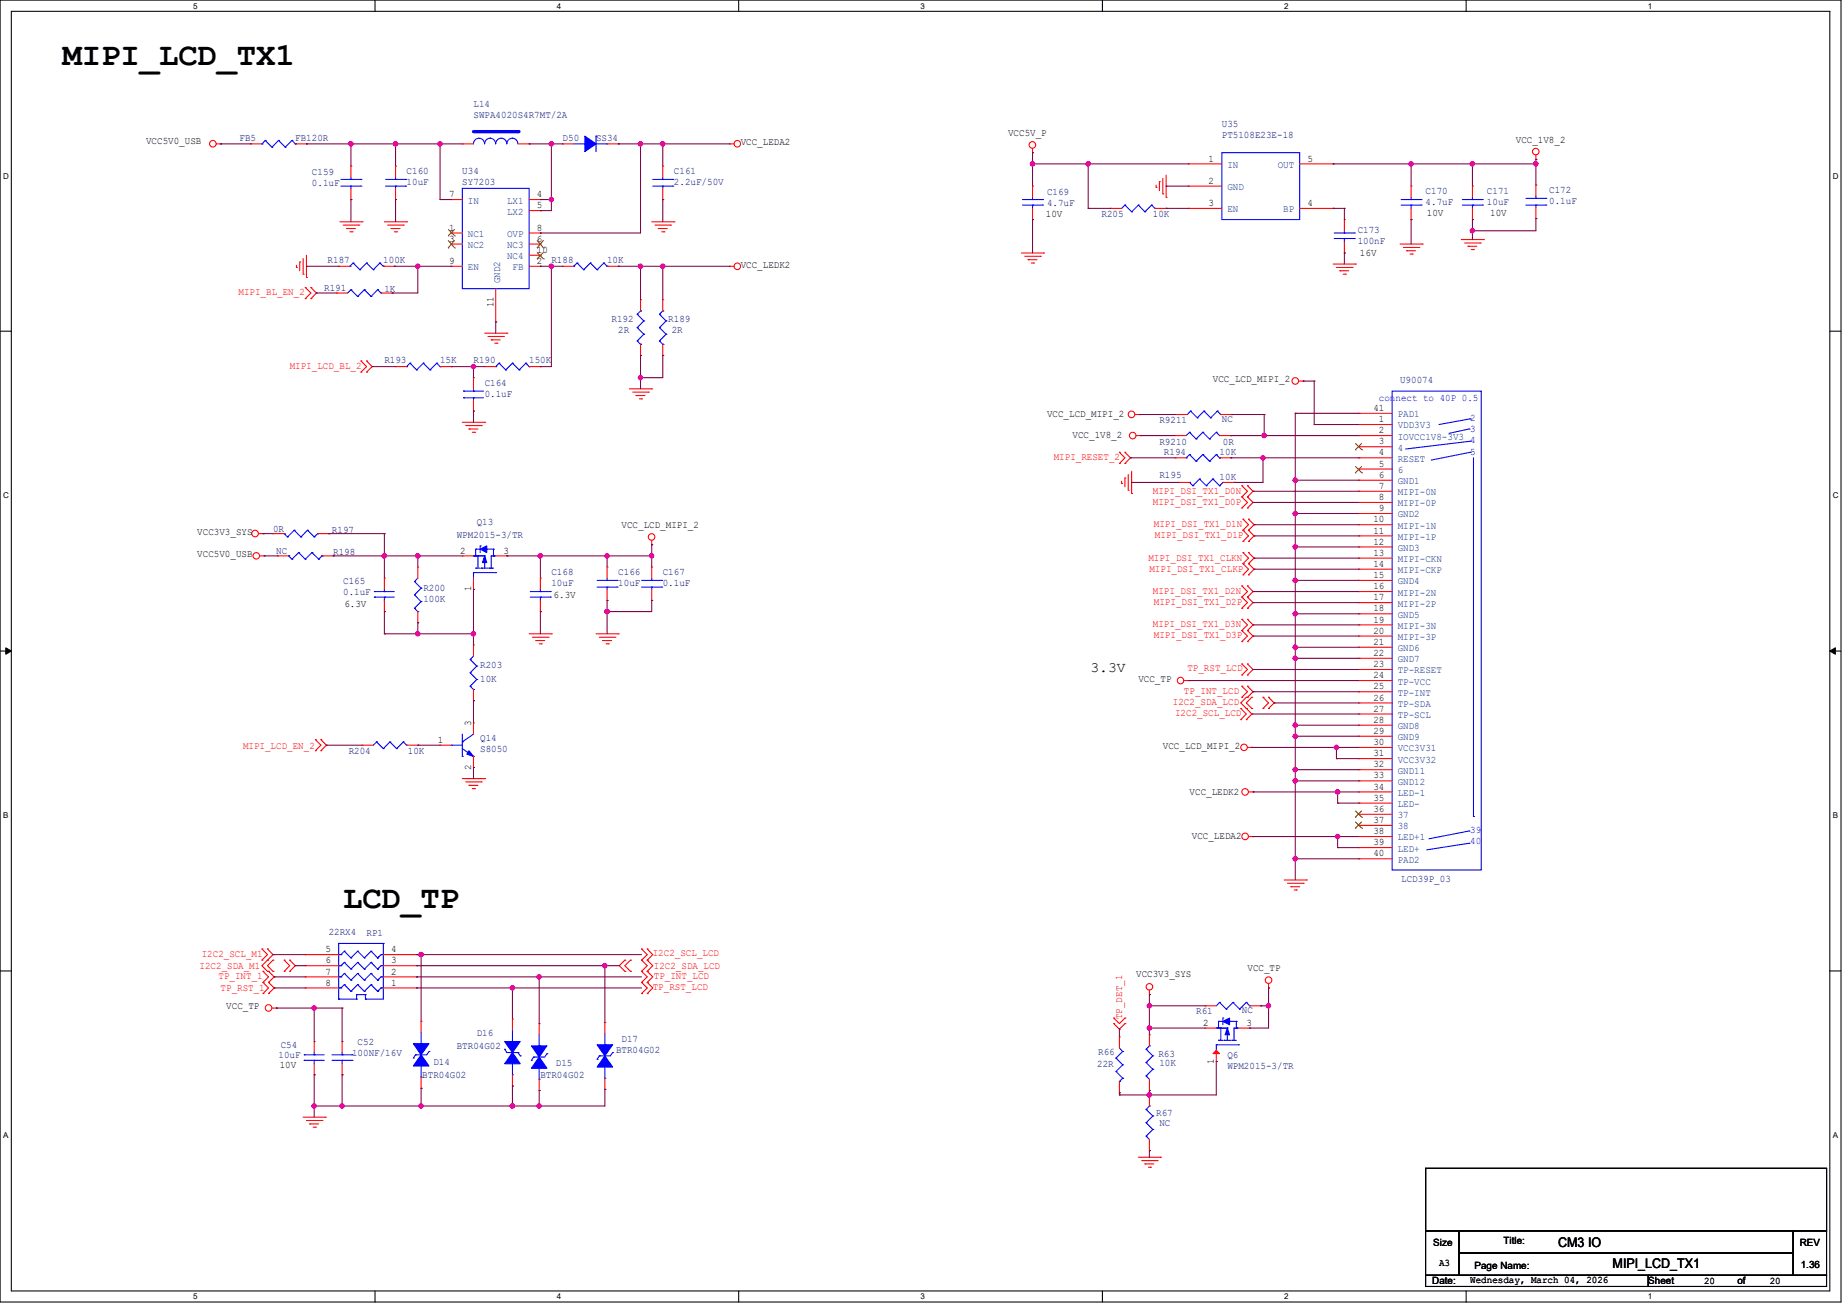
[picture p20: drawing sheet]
<svg xmlns="http://www.w3.org/2000/svg" width="594mm" height="420mm" viewBox="0 0 594 420" stroke-linecap="round" stroke-linejoin="round" font-family="sans-serif">
<defs><g id="words">
<g font-size="10.4">
<text x="20.1" y="21">MIPI_LCD_TX1</text>
<text x="110.4" y="292.1">LCD_TP</text>
</g>
<text font-size="4.6" x="350.7" y="216.1">3.3V</text>
<g font-size="4.3">
<text x="501.1" y="401.1">CM3 IO</text>
<text x="518.6" y="407.9">MIPI_LCD_TX1</text>
</g>
<g font-size="3.2" fill="#000080">
<text x="152.3" y="34.5">L14</text>
<text x="152.3" y="38.1">SWPA4020S4R7MT/2A</text>
<text x="393" y="40.9">U35</text>
<text x="77" y="45.2">FB5</text>
<text x="95" y="45.2">FB120R</text>
<text x="180.9" y="45.2">D50</text>
<text x="191.7" y="45.2">SS34</text>
<text x="393" y="44.5">PT5108E23E-18</text>
<text x="100.3" y="56.3">C159</text>
<text x="100.3" y="59.9">0.1uF</text>
<text x="130.8" y="56">C160</text>
<text x="130.8" y="59.6">10uF</text>
<text x="148.7" y="56">U34</text>
<text x="148.7" y="59.6">SY7203</text>
<text x="216.8" y="56">C161</text>
<text x="216.8" y="59.6">2.2uF/50V</text>
<text x="336.7" y="62.8">C169</text>
<text x="458.5" y="62.4">C170</text>
<text x="458.5" y="66">4.7uF</text>
<text x="478.2" y="62.4">C171</text>
<text x="478.2" y="66">10uF</text>
<text x="498.2" y="62.1">C172</text>
<text x="498.2" y="65.6">0.1uF</text>
<text x="336.7" y="66.3">4.7uF</text>
<text x="354.3" y="69.9">R205</text>
<text x="370.8" y="69.9">10K</text>
<text x="436.6" y="74.9">C173</text>
<text x="436.6" y="78.5">100nF</text>
<text x="105.4" y="84.6">R187</text>
<text x="123.3" y="84.6">100K</text>
<text x="177.3" y="84.6">R188</text>
<text x="195.2" y="84.6">10K</text>
<text x="104.3" y="93.6">R191</text>
<text x="123.6" y="93.9">1K</text>
<text x="196.7" y="103.6">R192</text>
<text x="198.8" y="107.2">2R</text>
<text x="214.9" y="103.6">R189</text>
<text x="216" y="107.2">2R</text>
<text x="123.6" y="116.8">R193</text>
<text x="141.5" y="116.8">15K</text>
<text x="152.3" y="116.8">R190</text>
<text x="170.2" y="116.8">150K</text>
<text x="155.9" y="124">C164</text>
<text x="450.3" y="123.3">U90074</text>
<text x="155.9" y="127.6">0.1uF</text>
<text x="372.9" y="136.2">R9211</text>
<text x="393" y="135.8">NC</text>
<text x="372.9" y="143">R9210</text>
<text x="393.3" y="143">0R</text>
<text x="374.3" y="146.2">R194</text>
<text x="392.2" y="146.2">10K</text>
<text x="372.9" y="153.8">R195</text>
<text x="392.2" y="154.4">10K</text>
<text x="87.8" y="170.9">0R</text>
<text x="106.8" y="171.3">R197</text>
<text x="146.9" y="173.1">WPM2015-3/TR</text>
<text x="153.3" y="168.8">Q13</text>
<text x="88.9" y="178.1">NC</text>
<text x="107.2" y="178.4">R198</text>
<text x="177.3" y="184.9">C168</text>
<text x="198.8" y="184.9">C166</text>
<text x="213.2" y="184.9">C167</text>
<text x="110.4" y="187.7">C165</text>
<text x="110.4" y="191.3">0.1uF</text>
<text x="136.1" y="189.9">R200</text>
<text x="177.3" y="188.5">10uF</text>
<text x="198.8" y="188.5">10uF</text>
<text x="213.2" y="188.5">0.1uF</text>
<text x="136.1" y="193.5">100K</text>
<text x="154.4" y="215">R203</text>
<text x="154.4" y="219.3">10K</text>
<text x="154.4" y="238.3">Q14</text>
<text x="112.1" y="242.6">R204</text>
<text x="131.2" y="242.6">10K</text>
<text x="154.4" y="241.8">S8050</text>
<text x="450.6" y="283.8">LCD39P_03</text>
<text x="105.7" y="300.6">22RX4</text>
<text x="117.9" y="300.9">RP1</text>
<text x="384.7" y="326">R61</text>
<text x="399.4" y="325.6">NC</text>
<text x="153.3" y="333.2">D16</text>
<text x="199.9" y="334.9">D17</text>
<text x="89.6" y="340.3">10uF</text>
<text x="90.3" y="337.1">C54</text>
<text x="113.2" y="339.6">100NF/16V</text>
<text x="115" y="336">C52</text>
<text x="146.9" y="337.5">BTR04G02</text>
<text x="198.1" y="338.5">BTR04G02</text>
<text x="353.2" y="339.3">R66</text>
<text x="372.6" y="340">R63</text>
<text x="394.7" y="340.3">Q6</text>
<text x="135.8" y="346.8">BTR04G02</text>
<text x="139.4" y="342.5">D14</text>
<text x="173.8" y="346.8">BTR04G02</text>
<text x="178.8" y="342.8">D15</text>
<text x="352.9" y="343.2">22R</text>
<text x="372.9" y="342.8">10K</text>
<text x="394.7" y="343.9">WPM2015-3/TR</text>
<text x="371.8" y="358.9">R67</text>
<text x="372.9" y="362.2">NC</text>
</g>
<g font-size="3.2">
<text x="47" y="46.3">VCC5V0_USB</text>
<text x="238.2" y="46.7">VCC_LEDA2</text>
<text x="324.2" y="43.8">VCC5V_P</text>
<text x="487.5" y="45.9">VCC_1V8_2</text>
<text x="388.7" y="51.9">1</text>
<text x="420.5" y="51.9">5</text>
<text x="388.7" y="59.1">2</text>
<text x="144.4" y="63.4">7</text>
<text x="172.7" y="63.4">4</text>
<text x="172.7" y="67">5</text>
<text x="336.4" y="69.9">10V</text>
<text x="388.7" y="66.3">3</text>
<text x="420.5" y="66.3">4</text>
<text x="458.9" y="69.6">10V</text>
<text x="479.3" y="69.6">10V</text>
<text x="144.4" y="77.7">3</text>
<text x="144.4" y="74.2">1</text>
<text x="172.7" y="77.7">6</text>
<text x="172.7" y="74.2">8</text>
<text x="172.7" y="81.3">10</text>
<text x="437.4" y="82.5">16V</text>
<text x="144.4" y="84.9">9</text>
<text x="172.7" y="84.9">2</text>
<text x="238.2" y="86.1">VCC_LEDK2</text>
<text x="158.7" y="98.9" transform="rotate(-90 158.7 98.9)">11</text>
<text x="390.1" y="122.9">VCC_LCD_MIPI_2</text>
<text x="336.7" y="134">VCC_LCD_MIPI_2</text>
<text x="441.7" y="132.2">41</text>
<text x="443.5" y="135.8">1</text>
<text x="344.9" y="140.8">VCC_1V8_2</text>
<text x="443.5" y="139.3">2</text>
<text x="443.5" y="142.9">3</text>
<text x="443.5" y="146.5">4</text>
<text x="443.5" y="150.1">5</text>
<text x="443.5" y="153.7">6</text>
<text x="443.5" y="157.2">7</text>
<text x="443.5" y="160.8">8</text>
<text x="441.7" y="168">10</text>
<text x="443.5" y="164.4">9</text>
<text x="63.5" y="172">VCC3V3_SYS</text>
<text x="199.9" y="169.8">VCC_LCD_MIPI_2</text>
<text x="441.7" y="171.6">11</text>
<text x="63.5" y="179.2">VCC5V0_USB</text>
<text x="148" y="178">2</text>
<text x="161.9" y="178">3</text>
<text x="441.7" y="175.1">12</text>
<text x="441.7" y="178.7">13</text>
<text x="441.7" y="182.3">14</text>
<text x="441.7" y="185.9">15</text>
<text x="151.5" y="190.2" transform="rotate(-90 151.5 190.2)">1</text>
<text x="441.7" y="189.5">16</text>
<text x="110.8" y="195.3">6.3V</text>
<text x="178.1" y="192.4">6.3V</text>
<text x="441.7" y="193">17</text>
<text x="441.7" y="196.6">18</text>
<text x="441.7" y="200.2">19</text>
<text x="441.7" y="203.8">20</text>
<text x="441.7" y="207.4">21</text>
<text x="441.7" y="210.9">22</text>
<text x="441.7" y="214.5">23</text>
<text x="366.1" y="219.3">VCC_TP</text>
<text x="441.7" y="218.1">24</text>
<text x="441.7" y="221.7">25</text>
<text x="441.7" y="225.3">26</text>
<text x="151.5" y="233.6" transform="rotate(-90 151.5 233.6)">3</text>
<text x="441.7" y="228.9">27</text>
<text x="441.7" y="232.5">28</text>
<text x="140.8" y="238.9">1</text>
<text x="441.7" y="236">29</text>
<text x="441.7" y="239.6">30</text>
<text x="374" y="240.7">VCC_LCD_MIPI_2</text>
<text x="441.7" y="243.2">31</text>
<text x="151.5" y="247.5" transform="rotate(-90 151.5 247.5)">2</text>
<text x="441.7" y="246.8">32</text>
<text x="441.7" y="250.4">33</text>
<text x="382.6" y="255.8">VCC_LEDK2</text>
<text x="441.7" y="253.9">34</text>
<text x="441.7" y="257.5">35</text>
<text x="441.7" y="261.1">36</text>
<text x="383.3" y="269.8">VCC_LEDA2</text>
<text x="441.7" y="264.7">37</text>
<text x="441.7" y="268.3">38</text>
<text x="441.7" y="271.8">39</text>
<text x="441.7" y="275.4">40</text>
<text x="104.7" y="306.2">5</text>
<text x="104.7" y="309.8">6</text>
<text x="125.8" y="309.8">3</text>
<text x="125.8" y="306.2">4</text>
<text x="104.7" y="313.4">7</text>
<text x="104.7" y="316.9">8</text>
<text x="125.8" y="316.9">1</text>
<text x="125.8" y="313.4">2</text>
<text x="365.4" y="314.2">VCC3V3_SYS</text>
<text x="401.2" y="312.4">VCC_TP</text>
<text x="72.8" y="324.6">VCC_TP</text>
<text x="386.9" y="329.9">2</text>
<text x="400.8" y="329.9">3</text>
<text x="90" y="343.5">10V</text>
<text x="390.4" y="342" transform="rotate(-90 390.4 342)">1</text>
<text x="461" y="400.8">Size</text>
<text x="483.5" y="400.1">Title:</text>
<text x="578.8" y="400.8">REV</text>
<text x="462.8" y="407.3">A3</text>
<text x="579.1" y="407.6">1.36</text>
<text x="460.6" y="413">Date:</text>
<text x="472.8" y="412.7">Wednesday, March 04, 2026</text>
<text x="474.2" y="408">Page Name:</text>
<text x="530.1" y="413">Sheet</text>
<text x="548" y="413">20</text>
<text x="558.7" y="413">of</text>
<text x="569.2" y="413">20</text>
</g>
<g font-size="3.2" fill="#004080">
<text x="394.7" y="54">IN</text>
<text x="410.9" y="54">OUT</text>
<text x="150.5" y="65.4">IN</text>
<text x="163.1" y="65.4">LX1</text>
<text x="394.7" y="61.1">GND</text>
<text x="163.1" y="69">LX2</text>
<text x="394.7" y="68.3">EN</text>
<text x="412.7" y="68.3">BP</text>
<text x="150.5" y="76.2">NC1</text>
<text x="163.1" y="76.2">OVP</text>
<text x="150.5" y="79.8">NC2</text>
<text x="163.1" y="79.8">NC3</text>
<text x="163.1" y="83.4">NC4</text>
<text x="150.5" y="86.9">EN</text>
<text x="164.9" y="86.9">FB</text>
<text x="160.8" y="91" transform="rotate(-90 160.8 91)">GND2</text>
<text x="449.5" y="137.8">VDD3V3</text>
<text x="449.5" y="134.2">PAD1</text>
<text x="449.5" y="141.3">IOVCC1V8-3V3</text>
<text x="449.5" y="144.9">4</text>
<text x="449.5" y="148.5">RESET</text>
<text x="449.5" y="152.1">6</text>
<text x="449.5" y="155.7">GND1</text>
<text x="449.5" y="159.3">MIPI-0N</text>
<text x="449.5" y="162.9">MIPI-0P</text>
<text x="449.5" y="166.4">GND2</text>
<text x="449.5" y="170">MIPI-1N</text>
<text x="449.5" y="173.6">MIPI-1P</text>
<text x="449.5" y="177.2">GND3</text>
<text x="449.5" y="180.8">MIPI-CKN</text>
<text x="449.5" y="184.3">MIPI-CKP</text>
<text x="449.5" y="187.9">GND4</text>
<text x="449.5" y="191.5">MIPI-2N</text>
<text x="449.5" y="195.1">MIPI-2P</text>
<text x="449.5" y="198.7">GND5</text>
<text x="449.5" y="202.2">MIPI-3N</text>
<text x="449.5" y="205.8">MIPI-3P</text>
<text x="449.5" y="209.4">GND6</text>
<text x="449.5" y="213">GND7</text>
<text x="449.5" y="216.6">TP-RESET</text>
<text x="449.5" y="220.1">TP-VCC</text>
<text x="449.5" y="223.7">TP-INT</text>
<text x="449.5" y="227.3">TP-SDA</text>
<text x="449.5" y="230.9">TP-SCL</text>
<text x="449.5" y="234.5">GND8</text>
<text x="449.5" y="238">GND9</text>
<text x="449.5" y="241.6">VCC3V31</text>
<text x="449.5" y="245.2">VCC3V32</text>
<text x="449.5" y="248.8">GND11</text>
<text x="449.5" y="252.4">GND12</text>
<text x="449.5" y="255.9">LED-1</text>
<text x="449.5" y="259.5">LED-</text>
<text x="449.5" y="263.1">37</text>
<text x="449.5" y="266.7">38</text>
<text x="449.5" y="270.3">LED+1</text>
<text x="449.5" y="273.9">LED+</text>
<text x="449.5" y="277.5">PAD2</text>
</g>
<g font-size="3.2" fill="#f00">
<text x="76.7" y="95">MIPI_BL_EN_2</text>
<text x="93.2" y="118.6">MIPI_LCD_BL_2</text>
<text x="338.9" y="148">MIPI_RESET_2</text>
<text x="370.8" y="158.7">MIPI_DSI_TX1_D0N</text>
<text x="370.8" y="162.3">MIPI_DSI_TX1_D0P</text>
<text x="371.1" y="169.5">MIPI_DSI_TX1_D1N</text>
<text x="371.4" y="173.1">MIPI_DSI_TX1_D1P</text>
<text x="369.3" y="180.3">MIPI_DSI_TX1_CLKN</text>
<text x="369.7" y="183.8">MIPI_DSI_TX1_CLKP</text>
<text x="370.8" y="191">MIPI_DSI_TX1_D2N</text>
<text x="371.1" y="194.6">MIPI_DSI_TX1_D2P</text>
<text x="370.8" y="201.7">MIPI_DSI_TX1_D3N</text>
<text x="371.1" y="205.3">MIPI_DSI_TX1_D3P</text>
<text x="381.9" y="215.7">TP_RST_LCD</text>
<text x="377.2" y="226.8">I2C2_SDA_LCD</text>
<text x="380.8" y="223.2">TP_INT_LCD</text>
<text x="377.9" y="230.4">I2C2_SCL_LCD</text>
<text x="78.2" y="240.7">MIPI_LCD_EN_2</text>
<text x="64.2" y="311.7">I2C2_SDA_M1</text>
<text x="64.9" y="307.7">I2C2_SCL_M1</text>
<text x="209.9" y="307.4">I2C2_SCL_LCD</text>
<text x="210.3" y="311.7">I2C2_SDA_LCD</text>
<text x="70.3" y="314.9">TP_INT_1</text>
<text x="210.3" y="314.9">TP_INT_LCD</text>
<text x="71" y="318.9">TP_RST_1</text>
<text x="209.9" y="318.5">TP_RST_LCD</text>
<text x="360.9" y="327.7" transform="rotate(-90 360.9 327.7)">TP_DET_1</text>
</g>
<g font-size="3.2" fill="#00f">
<text x="443.5" y="129">connect to 40P 0.5</text>
<text x="472.8" y="135.5">2</text>
<text x="472.8" y="139.1">3</text>
<text x="472.8" y="142.6">4</text>
<text x="472.8" y="146.2">5</text>
<text x="472.8" y="268">39</text>
<text x="472.8" y="271.6">40</text>
</g>
<g font-size="2.6">
<text x="62.1" y="2.8">5</text>
<text x="179.1" y="2.8">4</text>
<text x="296" y="2.8">3</text>
<text x="413" y="2.8">2</text>
<text x="530" y="2.8">1</text>
<text x="1" y="57.4">D</text>
<text x="589.4" y="57.4">D</text>
<text x="1" y="160.3">C</text>
<text x="589.4" y="160.3">C</text>
<text x="1" y="263.1">B</text>
<text x="589.4" y="263.1">B</text>
<text x="1" y="366">A</text>
<text x="589.4" y="366">A</text>
<text x="62.1" y="417.9">5</text>
<text x="179.1" y="417.9">4</text>
<text x="296" y="417.9">3</text>
<text x="413" y="417.9">2</text>
<text x="530" y="417.9">1</text>
</g>
</g></defs>
<path d="M0 0h592.1v418.7h-592.1zM3.6 3.6h584.9v411.6h-584.9z" fill="none" stroke="#000" stroke-width=".34"/>
<g fill="#fff">
<path d="M62.1 .4h1.4v2.9h-1.4z"/>
<path d="M62.1 415.5h1.4v2.9h-1.4z"/>
</g>
<path d="M120.6 0v3.6M120.6 415.2v3.6" fill="none" stroke="#000" stroke-width=".34"/>
<g fill="#fff">
<path d="M179.1 .4h1.4v2.9h-1.4z"/>
<path d="M179.1 415.5h1.4v2.9h-1.4z"/>
</g>
<path d="M237.6 0v3.6M237.6 415.2v3.6" fill="none" stroke="#000" stroke-width=".34"/>
<g fill="#fff">
<path d="M296 .4h1.5v2.9h-1.5z"/>
<path d="M296 415.5h1.5v2.9h-1.5z"/>
</g>
<path d="M354.5 0v3.6M354.5 415.2v3.6" fill="none" stroke="#000" stroke-width=".34"/>
<g fill="#fff">
<path d="M413 .4h1.4v2.9h-1.4z"/>
<path d="M413 415.5h1.4v2.9h-1.4z"/>
</g>
<path d="M471.5 0v3.6M471.5 415.2v3.6" fill="none" stroke="#000" stroke-width=".34"/>
<g fill="#fff">
<path d="M530 .4h1.4v2.9h-1.4z"/>
<path d="M530 415.5h1.4v2.9h-1.4z"/>
<path d="M1 55.1h1.8v2.9h-1.8z"/>
<path d="M589.4 55.1h1.9v2.9h-1.9z"/>
<path d="M1 157.9h1.8v2.9h-1.8z"/>
<path d="M589.4 157.9h1.9v2.9h-1.9z"/>
</g>
<path d="M0 106.5h3.6M588.5 106.5h3.6" fill="none" stroke="#000" stroke-width=".34"/>
<g fill="#fff">
<path d="M1 260.8h1.7v2.9h-1.7z"/>
<path d="M589.4 260.8h1.7v2.9h-1.7z"/>
</g>
<path d="M0 209.4h3.6M588.5 209.4h3.6" fill="none" stroke="#000" stroke-width=".34"/>
<path d="M1.9 208.3l1.7 1.1-1.7 1zM588.5 209.4l1.8-1.1v2.1z" fill="#000" stroke="#000" stroke-width=".32"/>
<g fill="#fff">
<path d="M1 363.7h1.7v2.9h-1.7z"/>
<path d="M589.4 363.7h1.7v2.9h-1.7z"/>
</g>
<path d="M0 312.3h3.6M588.5 312.3h3.6" fill="none" stroke="#000" stroke-width=".34"/>
<path d="M83.1 171.6h1.5" fill="none" stroke="#f00" stroke-width=".34"/>
<circle cx="84.6" cy="171.6" r=".17" fill="#f00"/>
<g fill="none" stroke="#f00" stroke-width=".34">
<path d="M83.5 178.8h1.4"/>
<circle cx="82" cy="171.6" r="1.06"/>
</g>
<circle cx="84.9" cy="178.8" r=".17" fill="#f00"/>
<g fill="none" stroke="#f00" stroke-width=".34">
<path d="M209.6 173.8v1.4"/>
<circle cx="82.4" cy="178.8" r="1.05"/>
</g>
<circle cx="209.6" cy="175.2" r=".17" fill="#f00"/>
<g fill="none" stroke="#f00" stroke-width=".34">
<path d="M170.2 203.8h7.1"/>
<circle cx="209.6" cy="172.7" r="1.06"/>
</g>
<circle cx="177.3" cy="203.8" r=".17" fill="#f00"/>
<path d="M171.2 204.9h5.1" fill="none" stroke="#f00" stroke-width=".34"/>
<circle cx="176.3" cy="204.9" r=".17" fill="#f00"/>
<path d="M172.3 206h2.9" fill="none" stroke="#f00" stroke-width=".34"/>
<circle cx="172.3" cy="206" r=".17" fill="#f00"/>
<path d="M173.4 207.1h.7" fill="none" stroke="#f00" stroke-width=".34"/>
<circle cx="174.1" cy="207.1" r=".17" fill="#f00"/>
<path d="M148.7 250.4h7.2" fill="none" stroke="#f00" stroke-width=".34"/>
<circle cx="155.9" cy="250.4" r=".17" fill="#f00"/>
<path d="M149.8 251.5h5" fill="none" stroke="#f00" stroke-width=".34"/>
<circle cx="154.8" cy="251.5" r=".17" fill="#f00"/>
<path d="M150.8 252.6h2.9" fill="none" stroke="#f00" stroke-width=".34"/>
<circle cx="150.8" cy="252.6" r=".17" fill="#f00"/>
<path d="M151.9 253.6h.7" fill="none" stroke="#f00" stroke-width=".34"/>
<circle cx="152.6" cy="253.6" r=".17" fill="#f00"/>
<path d="M191.7 203.8h7.1" fill="none" stroke="#f00" stroke-width=".34"/>
<circle cx="198.8" cy="203.8" r=".17" fill="#f00"/>
<path d="M192.7 204.9h5" fill="none" stroke="#f00" stroke-width=".34"/>
<circle cx="197.7" cy="204.9" r=".17" fill="#f00"/>
<path d="M193.8 206h2.9" fill="none" stroke="#f00" stroke-width=".34"/>
<circle cx="193.8" cy="206" r=".17" fill="#f00"/>
<path d="M194.9 207.1h.7" fill="none" stroke="#f00" stroke-width=".34"/>
<circle cx="195.6" cy="207.1" r=".17" fill="#f00"/>
<path d="M234.7 85.6h1.4" fill="none" stroke="#f00" stroke-width=".34"/>
<circle cx="234.7" cy="85.6" r=".17" fill="#f00"/>
<g fill="none" stroke="#f00" stroke-width=".34">
<path d="M109.3 71.3h7.2"/>
<circle cx="237.1" cy="85.6" r="1.05"/>
</g>
<circle cx="116.5" cy="71.3" r=".17" fill="#f00"/>
<path d="M110.4 72.4h5" fill="none" stroke="#f00" stroke-width=".34"/>
<circle cx="115.4" cy="72.4" r=".17" fill="#f00"/>
<path d="M111.4 73.5h2.9" fill="none" stroke="#f00" stroke-width=".34"/>
<circle cx="111.4" cy="73.5" r=".17" fill="#f00"/>
<path d="M112.5 74.5h.7" fill="none" stroke="#f00" stroke-width=".34"/>
<circle cx="113.2" cy="74.5" r=".17" fill="#f00"/>
<path d="M234.7 46.3h1.4" fill="none" stroke="#f00" stroke-width=".34"/>
<circle cx="234.7" cy="46.3" r=".17" fill="#f00"/>
<g fill="none" stroke="#f00" stroke-width=".34">
<path d="M98.6 82.1v7.1"/>
<circle cx="237.1" cy="46.2" r="1.05"/>
</g>
<circle cx="98.6" cy="89.2" r=".17" fill="#f00"/>
<path d="M97.5 83.1v5.1" fill="none" stroke="#f00" stroke-width=".34"/>
<circle cx="97.5" cy="88.2" r=".17" fill="#f00"/>
<path d="M96.4 84.2v2.9" fill="none" stroke="#f00" stroke-width=".34"/>
<circle cx="96.4" cy="84.2" r=".17" fill="#f00"/>
<path d="M95.3 85.3v.7" fill="none" stroke="#f00" stroke-width=".34"/>
<circle cx="95.3" cy="86" r=".17" fill="#f00"/>
<path d="M202.4 125.1h7.2" fill="none" stroke="#f00" stroke-width=".34"/>
<circle cx="209.6" cy="125.1" r=".17" fill="#f00"/>
<path d="M203.5 126.1h5" fill="none" stroke="#f00" stroke-width=".34"/>
<circle cx="208.5" cy="126.1" r=".17" fill="#f00"/>
<path d="M204.6 127.2h2.8" fill="none" stroke="#f00" stroke-width=".34"/>
<circle cx="204.6" cy="127.2" r=".17" fill="#f00"/>
<path d="M205.6 128.3h.7" fill="none" stroke="#f00" stroke-width=".34"/>
<circle cx="206.3" cy="128.3" r=".17" fill="#f00"/>
<path d="M69.6 46.3h1.4" fill="none" stroke="#f00" stroke-width=".34"/>
<circle cx="71" cy="46.3" r=".17" fill="#f00"/>
<g fill="none" stroke="#f00" stroke-width=".34">
<path d="M155.9 107.1h7.1"/>
<circle cx="68.5" cy="46.2" r="1.06"/>
</g>
<circle cx="163" cy="107.1" r=".17" fill="#f00"/>
<path d="M156.9 108.2h5" fill="none" stroke="#f00" stroke-width=".34"/>
<circle cx="161.9" cy="108.2" r=".17" fill="#f00"/>
<path d="M158 109.3h2.9" fill="none" stroke="#f00" stroke-width=".34"/>
<circle cx="158" cy="109.3" r=".17" fill="#f00"/>
<path d="M159.1 110.4h.7" fill="none" stroke="#f00" stroke-width=".34"/>
<circle cx="159.8" cy="110.4" r=".17" fill="#f00"/>
<path d="M123.6 71.3h7.2" fill="none" stroke="#f00" stroke-width=".34"/>
<circle cx="130.8" cy="71.3" r=".17" fill="#f00"/>
<path d="M124.7 72.4h5" fill="none" stroke="#f00" stroke-width=".34"/>
<circle cx="129.7" cy="72.4" r=".17" fill="#f00"/>
<path d="M125.8 73.5h2.9" fill="none" stroke="#f00" stroke-width=".34"/>
<circle cx="125.8" cy="73.5" r=".17" fill="#f00"/>
<path d="M126.8 74.5h.8" fill="none" stroke="#f00" stroke-width=".34"/>
<circle cx="127.6" cy="74.5" r=".17" fill="#f00"/>
<path d="M209.6 71.3h7.1" fill="none" stroke="#f00" stroke-width=".34"/>
<circle cx="216.7" cy="71.3" r=".17" fill="#f00"/>
<path d="M210.7 72.4h4.9" fill="none" stroke="#f00" stroke-width=".34"/>
<circle cx="215.6" cy="72.4" r=".17" fill="#f00"/>
<path d="M211.7 73.5h2.9" fill="none" stroke="#f00" stroke-width=".34"/>
<circle cx="211.7" cy="73.5" r=".17" fill="#f00"/>
<path d="M212.8 74.5h.7" fill="none" stroke="#f00" stroke-width=".34"/>
<circle cx="213.5" cy="74.5" r=".17" fill="#f00"/>
<path d="M148.7 135.8h7.2" fill="none" stroke="#f00" stroke-width=".34"/>
<circle cx="155.9" cy="135.8" r=".17" fill="#f00"/>
<path d="M149.8 136.9h5" fill="none" stroke="#f00" stroke-width=".34"/>
<circle cx="154.8" cy="136.9" r=".17" fill="#f00"/>
<path d="M150.8 138h2.9" fill="none" stroke="#f00" stroke-width=".34"/>
<circle cx="150.8" cy="138" r=".17" fill="#f00"/>
<path d="M151.9 139h.7" fill="none" stroke="#f00" stroke-width=".34"/>
<circle cx="152.6" cy="139" r=".17" fill="#f00"/>
<path d="M469.9 77h7.2" fill="none" stroke="#f00" stroke-width=".34"/>
<circle cx="477.1" cy="77" r=".17" fill="#f00"/>
<path d="M471 78.1h5" fill="none" stroke="#f00" stroke-width=".34"/>
<circle cx="476" cy="78.1" r=".17" fill="#f00"/>
<path d="M472.1 79.2h2.8" fill="none" stroke="#f00" stroke-width=".34"/>
<circle cx="472.1" cy="79.2" r=".17" fill="#f00"/>
<path d="M473.2 80.3h.7" fill="none" stroke="#f00" stroke-width=".34"/>
<circle cx="473.9" cy="80.3" r=".17" fill="#f00"/>
<path d="M375 56.3v7.2" fill="none" stroke="#f00" stroke-width=".34"/>
<circle cx="375" cy="63.5" r=".17" fill="#f00"/>
<path d="M374 57.4v5" fill="none" stroke="#f00" stroke-width=".34"/>
<circle cx="374" cy="62.4" r=".17" fill="#f00"/>
<path d="M372.9 58.4v2.9" fill="none" stroke="#f00" stroke-width=".34"/>
<circle cx="372.9" cy="58.4" r=".17" fill="#f00"/>
<path d="M371.8 59.5v.7" fill="none" stroke="#f00" stroke-width=".34"/>
<circle cx="371.8" cy="60.2" r=".17" fill="#f00"/>
<path d="M428.8 84.9h7.1" fill="none" stroke="#f00" stroke-width=".34"/>
<circle cx="435.9" cy="84.9" r=".17" fill="#f00"/>
<path d="M429.8 86h5" fill="none" stroke="#f00" stroke-width=".34"/>
<circle cx="434.8" cy="86" r=".17" fill="#f00"/>
<path d="M430.9 87.1h2.8" fill="none" stroke="#f00" stroke-width=".34"/>
<circle cx="430.9" cy="87.1" r=".17" fill="#f00"/>
<path d="M432 88.2h.7" fill="none" stroke="#f00" stroke-width=".34"/>
<circle cx="432.7" cy="88.2" r=".17" fill="#f00"/>
<path d="M328.5 81.4h7.1" fill="none" stroke="#f00" stroke-width=".34"/>
<circle cx="335.6" cy="81.4" r=".17" fill="#f00"/>
<path d="M329.6 82.4h5" fill="none" stroke="#f00" stroke-width=".34"/>
<circle cx="334.6" cy="82.4" r=".17" fill="#f00"/>
<path d="M330.6 83.5h2.9" fill="none" stroke="#f00" stroke-width=".34"/>
<circle cx="330.6" cy="83.5" r=".17" fill="#f00"/>
<path d="M331.7 84.6h.7" fill="none" stroke="#f00" stroke-width=".34"/>
<circle cx="332.4" cy="84.6" r=".17" fill="#f00"/>
<path d="M450.3 78.5h7.1" fill="none" stroke="#f00" stroke-width=".34"/>
<circle cx="457.4" cy="78.5" r=".17" fill="#f00"/>
<path d="M451.3 79.6h5" fill="none" stroke="#f00" stroke-width=".34"/>
<circle cx="456.3" cy="79.6" r=".17" fill="#f00"/>
<path d="M452.4 80.6h2.9" fill="none" stroke="#f00" stroke-width=".34"/>
<circle cx="452.4" cy="80.6" r=".17" fill="#f00"/>
<path d="M453.5 81.7h.7" fill="none" stroke="#f00" stroke-width=".34"/>
<circle cx="454.2" cy="81.7" r=".17" fill="#f00"/>
<path d="M493.9 49.8v1.5" fill="none" stroke="#f00" stroke-width=".34"/>
<circle cx="493.9" cy="51.3" r=".17" fill="#f00"/>
<g fill="none" stroke="#f00" stroke-width=".34">
<path d="M332.1 47.7v1.4"/>
<circle cx="493.9" cy="48.8" r="1.05"/>
</g>
<circle cx="332.1" cy="49.1" r=".17" fill="#f00"/>
<g fill="none" stroke="#f00" stroke-width=".34">
<path d="M87.5 324.2h1.4"/>
<circle cx="332" cy="46.6" r="1.06"/>
</g>
<circle cx="88.9" cy="324.2" r=".17" fill="#f00"/>
<g fill="none" stroke="#f00" stroke-width=".34">
<path d="M97.5 359.3h7.1"/>
<circle cx="86.4" cy="324.1" r="1.06"/>
</g>
<circle cx="104.6" cy="359.3" r=".17" fill="#f00"/>
<path d="M98.6 360.3h4.9" fill="none" stroke="#f00" stroke-width=".34"/>
<circle cx="103.5" cy="360.3" r=".17" fill="#f00"/>
<path d="M99.6 361.4h2.9" fill="none" stroke="#f00" stroke-width=".34"/>
<circle cx="99.6" cy="361.4" r=".17" fill="#f00"/>
<path d="M100.7 362.5h.7" fill="none" stroke="#f00" stroke-width=".34"/>
<circle cx="101.4" cy="362.5" r=".17" fill="#f00"/>
<path d="M401.2 240.4h1.4" fill="none" stroke="#f00" stroke-width=".34"/>
<circle cx="402.6" cy="240.4" r=".17" fill="#f00"/>
<g fill="none" stroke="#f00" stroke-width=".34">
<path d="M413 283h7.2"/>
<circle cx="400.1" cy="240.4" r="1.05"/>
</g>
<circle cx="420.2" cy="283" r=".17" fill="#f00"/>
<path d="M414.1 284.1h5" fill="none" stroke="#f00" stroke-width=".34"/>
<circle cx="419.1" cy="284.1" r=".17" fill="#f00"/>
<path d="M415.2 285.2h2.8" fill="none" stroke="#f00" stroke-width=".34"/>
<circle cx="415.2" cy="285.2" r=".17" fill="#f00"/>
<path d="M416.2 286.2h.7" fill="none" stroke="#f00" stroke-width=".34"/>
<circle cx="416.9" cy="286.2" r=".17" fill="#f00"/>
<path d="M417.7 122.6h1.4" fill="none" stroke="#f00" stroke-width=".34"/>
<circle cx="419.1" cy="122.6" r=".17" fill="#f00"/>
<g fill="none" stroke="#f00" stroke-width=".34">
<path d="M365.4 140.1h1.4"/>
<circle cx="416.6" cy="122.5" r="1.06"/>
</g>
<circle cx="366.8" cy="140.1" r=".17" fill="#f00"/>
<g fill="none" stroke="#f00" stroke-width=".34">
<path d="M365 133.3h1.4"/>
<circle cx="364.3" cy="140.1" r="1.06"/>
</g>
<circle cx="366.4" cy="133.3" r=".17" fill="#f00"/>
<g fill="none" stroke="#f00" stroke-width=".34">
<path d="M380.7 218.9h1.5"/>
<circle cx="363.9" cy="133.3" r="1.06"/>
</g>
<circle cx="382.2" cy="218.9" r=".17" fill="#f00"/>
<g fill="none" stroke="#f00" stroke-width=".34">
<path d="M408 316.3v1.4"/>
<circle cx="379.7" cy="218.9" r="1.05"/>
</g>
<circle cx="408" cy="317.7" r=".17" fill="#f00"/>
<g fill="none" stroke="#f00" stroke-width=".34">
<path d="M366.1 372.2h7.2"/>
<circle cx="408" cy="315.2" r="1.06"/>
</g>
<circle cx="373.3" cy="372.2" r=".17" fill="#f00"/>
<path d="M367.2 373.3h5" fill="none" stroke="#f00" stroke-width=".34"/>
<circle cx="372.2" cy="373.3" r=".17" fill="#f00"/>
<path d="M368.2 374.3h2.9" fill="none" stroke="#f00" stroke-width=".34"/>
<circle cx="368.2" cy="374.3" r=".17" fill="#f00"/>
<path d="M369.3 375.4h.7" fill="none" stroke="#f00" stroke-width=".34"/>
<circle cx="370" cy="375.4" r=".17" fill="#f00"/>
<path d="M369.7 318.4v1.5" fill="none" stroke="#f00" stroke-width=".34"/>
<circle cx="369.7" cy="319.9" r=".17" fill="#f00"/>
<g fill="none" stroke="#f00" stroke-width=".34">
<path d="M401.5 254.7h1.5"/>
<circle cx="369.7" cy="317.4" r="1.05"/>
</g>
<circle cx="403" cy="254.7" r=".17" fill="#f00"/>
<g fill="none" stroke="#f00" stroke-width=".34">
<path d="M401.5 269h1.5"/>
<circle cx="400.4" cy="254.7" r="1.06"/>
</g>
<circle cx="403" cy="269" r=".17" fill="#f00"/>
<g fill="none" stroke="#f00" stroke-width=".34">
<path d="M363.9 151.6v7.1"/>
<circle cx="400.4" cy="269" r="1.06"/>
</g>
<circle cx="363.9" cy="158.7" r=".17" fill="#f00"/>
<path d="M362.8 152.6v5" fill="none" stroke="#f00" stroke-width=".34"/>
<circle cx="362.8" cy="157.6" r=".17" fill="#f00"/>
<path d="M361.8 153.7v2.8" fill="none" stroke="#f00" stroke-width=".34"/>
<circle cx="361.8" cy="153.7" r=".17" fill="#f00"/>
<path d="M360.7 154.8v.7" fill="none" stroke="#f00" stroke-width=".34"/>
<circle cx="360.7" cy="155.5" r=".17" fill="#f00"/>
<path d="M100 92.5l1.8 1.7" fill="none" stroke="#f00" stroke-width=".34"/>
<circle cx="100" cy="92.5" r=".17" fill="#f00"/>
<path d="M101.8 94.2l-1.8 1.9" fill="none" stroke="#f00" stroke-width=".34"/>
<circle cx="100" cy="96.1" r=".17" fill="#f00"/>
<path d="M100 94.2l-1.8 1.9" fill="none" stroke="#f00" stroke-width=".34"/>
<circle cx="98.2" cy="96.1" r=".17" fill="#f00"/>
<path d="M98.2 92.5l1.8 1.7" fill="none" stroke="#f00" stroke-width=".34"/>
<circle cx="98.2" cy="92.5" r=".17" fill="#f00"/>
<path d="M117.9 116.1l1.8 1.8" fill="none" stroke="#f00" stroke-width=".34"/>
<circle cx="117.9" cy="116.1" r=".17" fill="#f00"/>
<path d="M119.7 117.9l-1.8 1.8" fill="none" stroke="#f00" stroke-width=".34"/>
<circle cx="117.9" cy="119.7" r=".17" fill="#f00"/>
<path d="M117.9 117.9l-1.8 1.8" fill="none" stroke="#f00" stroke-width=".34"/>
<circle cx="116.1" cy="119.7" r=".17" fill="#f00"/>
<path d="M116.1 116.1l1.8 1.8" fill="none" stroke="#f00" stroke-width=".34"/>
<circle cx="116.1" cy="116.1" r=".17" fill="#f00"/>
<path d="M361.8 145.5l1.8 1.7" fill="none" stroke="#f00" stroke-width=".34"/>
<circle cx="361.8" cy="145.5" r=".17" fill="#f00"/>
<path d="M363.6 147.2l-1.8 1.9" fill="none" stroke="#f00" stroke-width=".34"/>
<circle cx="361.8" cy="149.1" r=".17" fill="#f00"/>
<path d="M361.8 147.2l-1.8 1.9" fill="none" stroke="#f00" stroke-width=".34"/>
<circle cx="360" cy="149.1" r=".17" fill="#f00"/>
<path d="M360 145.5l1.8 1.7" fill="none" stroke="#f00" stroke-width=".34"/>
<circle cx="360" cy="145.5" r=".17" fill="#f00"/>
<path d="M86.4 315.9l1.8 1.8" fill="none" stroke="#f00" stroke-width=".34"/>
<circle cx="86.4" cy="315.9" r=".17" fill="#f00"/>
<path d="M88.2 317.7l-1.8 1.8" fill="none" stroke="#f00" stroke-width=".34"/>
<circle cx="86.4" cy="319.5" r=".17" fill="#f00"/>
<path d="M86.4 317.7l-1.8 1.8" fill="none" stroke="#f00" stroke-width=".34"/>
<circle cx="84.6" cy="319.5" r=".17" fill="#f00"/>
<path d="M84.6 315.9l1.8 1.8" fill="none" stroke="#f00" stroke-width=".34"/>
<circle cx="84.6" cy="315.9" r=".17" fill="#f00"/>
<path d="M86.4 312.4l1.8 1.8" fill="none" stroke="#f00" stroke-width=".34"/>
<circle cx="86.4" cy="312.4" r=".17" fill="#f00"/>
<path d="M88.2 314.2l-1.8 1.7" fill="none" stroke="#f00" stroke-width=".34"/>
<circle cx="86.4" cy="315.9" r=".17" fill="#f00"/>
<path d="M86.4 314.2l-1.8 1.7" fill="none" stroke="#f00" stroke-width=".34"/>
<circle cx="84.6" cy="315.9" r=".17" fill="#f00"/>
<path d="M84.6 312.4l1.8 1.8" fill="none" stroke="#f00" stroke-width=".34"/>
<circle cx="84.6" cy="312.4" r=".17" fill="#f00"/>
<path d="M401.2 213.5l1.8 1.8" fill="none" stroke="#f00" stroke-width=".34"/>
<circle cx="401.2" cy="213.5" r=".17" fill="#f00"/>
<path d="M403 215.3l-1.8 1.8" fill="none" stroke="#f00" stroke-width=".34"/>
<circle cx="401.2" cy="217.1" r=".17" fill="#f00"/>
<path d="M401.2 215.3l-1.8 1.8" fill="none" stroke="#f00" stroke-width=".34"/>
<circle cx="399.4" cy="217.1" r=".17" fill="#f00"/>
<path d="M399.4 213.5l1.8 1.8" fill="none" stroke="#f00" stroke-width=".34"/>
<circle cx="399.4" cy="213.5" r=".17" fill="#f00"/>
<path d="M401.2 220.7l1.8 1.8" fill="none" stroke="#f00" stroke-width=".34"/>
<circle cx="401.2" cy="220.7" r=".17" fill="#f00"/>
<path d="M403 222.5l-1.8 1.7" fill="none" stroke="#f00" stroke-width=".34"/>
<circle cx="401.2" cy="224.2" r=".17" fill="#f00"/>
<path d="M401.2 222.5l-1.8 1.7" fill="none" stroke="#f00" stroke-width=".34"/>
<circle cx="399.4" cy="224.2" r=".17" fill="#f00"/>
<path d="M399.4 220.7l1.8 1.8" fill="none" stroke="#f00" stroke-width=".34"/>
<circle cx="399.4" cy="220.7" r=".17" fill="#f00"/>
<path d="M209.9 307l-1.7 1.8" fill="none" stroke="#f00" stroke-width=".34"/>
<circle cx="208.2" cy="308.8" r=".17" fill="#f00"/>
<path d="M208.2 305.2l1.7 1.8" fill="none" stroke="#f00" stroke-width=".34"/>
<circle cx="208.2" cy="305.2" r=".17" fill="#f00"/>
<path d="M208.2 307l-1.9 1.8" fill="none" stroke="#f00" stroke-width=".34"/>
<circle cx="206.3" cy="308.8" r=".17" fill="#f00"/>
<path d="M206.3 305.2l1.9 1.8" fill="none" stroke="#f00" stroke-width=".34"/>
<circle cx="206.3" cy="305.2" r=".17" fill="#f00"/>
<path d="M401.5 177.7l1.8 1.8" fill="none" stroke="#f00" stroke-width=".34"/>
<circle cx="401.5" cy="177.7" r=".17" fill="#f00"/>
<path d="M403.3 179.5l-1.8 1.8" fill="none" stroke="#f00" stroke-width=".34"/>
<circle cx="401.5" cy="181.3" r=".17" fill="#f00"/>
<path d="M401.5 179.5l-1.7 1.8" fill="none" stroke="#f00" stroke-width=".34"/>
<circle cx="399.8" cy="181.3" r=".17" fill="#f00"/>
<path d="M399.8 177.7l1.7 1.8" fill="none" stroke="#f00" stroke-width=".34"/>
<circle cx="399.8" cy="177.7" r=".17" fill="#f00"/>
<path d="M401.5 181.3l1.8 1.7" fill="none" stroke="#f00" stroke-width=".34"/>
<circle cx="401.5" cy="181.3" r=".17" fill="#f00"/>
<path d="M403.3 183l-1.8 1.9" fill="none" stroke="#f00" stroke-width=".34"/>
<circle cx="401.5" cy="184.9" r=".17" fill="#f00"/>
<path d="M401.5 183l-1.7 1.9" fill="none" stroke="#f00" stroke-width=".34"/>
<circle cx="399.8" cy="184.9" r=".17" fill="#f00"/>
<path d="M399.8 181.3l1.7 1.7" fill="none" stroke="#f00" stroke-width=".34"/>
<circle cx="399.8" cy="181.3" r=".17" fill="#f00"/>
<path d="M401.2 156.2l1.8 1.8" fill="none" stroke="#f00" stroke-width=".34"/>
<circle cx="401.2" cy="156.2" r=".17" fill="#f00"/>
<path d="M403 158l-1.8 1.8" fill="none" stroke="#f00" stroke-width=".34"/>
<circle cx="401.2" cy="159.8" r=".17" fill="#f00"/>
<path d="M401.2 158l-1.8 1.8" fill="none" stroke="#f00" stroke-width=".34"/>
<circle cx="399.4" cy="159.8" r=".17" fill="#f00"/>
<path d="M399.4 156.2l1.8 1.8" fill="none" stroke="#f00" stroke-width=".34"/>
<circle cx="399.4" cy="156.2" r=".17" fill="#f00"/>
<path d="M401.2 159.8l1.8 1.8" fill="none" stroke="#f00" stroke-width=".34"/>
<circle cx="401.2" cy="159.8" r=".17" fill="#f00"/>
<path d="M403 161.6l-1.8 1.8" fill="none" stroke="#f00" stroke-width=".34"/>
<circle cx="401.2" cy="163.4" r=".17" fill="#f00"/>
<path d="M401.2 161.6l-1.8 1.8" fill="none" stroke="#f00" stroke-width=".34"/>
<circle cx="399.4" cy="163.4" r=".17" fill="#f00"/>
<path d="M399.4 159.8l1.8 1.8" fill="none" stroke="#f00" stroke-width=".34"/>
<circle cx="399.4" cy="159.8" r=".17" fill="#f00"/>
<path d="M401.5 167l1.8 1.7" fill="none" stroke="#f00" stroke-width=".34"/>
<circle cx="401.5" cy="167" r=".17" fill="#f00"/>
<path d="M403.3 168.7l-1.8 1.8" fill="none" stroke="#f00" stroke-width=".34"/>
<circle cx="401.5" cy="170.5" r=".17" fill="#f00"/>
<path d="M401.5 168.7l-1.7 1.8" fill="none" stroke="#f00" stroke-width=".34"/>
<circle cx="399.8" cy="170.5" r=".17" fill="#f00"/>
<path d="M399.8 167l1.7 1.7" fill="none" stroke="#f00" stroke-width=".34"/>
<circle cx="399.8" cy="167" r=".17" fill="#f00"/>
<path d="M401.5 170.5l1.8 1.8" fill="none" stroke="#f00" stroke-width=".34"/>
<circle cx="401.5" cy="170.5" r=".17" fill="#f00"/>
<path d="M403.3 172.3l-1.8 1.8" fill="none" stroke="#f00" stroke-width=".34"/>
<circle cx="401.5" cy="174.1" r=".17" fill="#f00"/>
<path d="M401.5 172.3l-1.7 1.8" fill="none" stroke="#f00" stroke-width=".34"/>
<circle cx="399.8" cy="174.1" r=".17" fill="#f00"/>
<path d="M399.8 170.5l1.7 1.8" fill="none" stroke="#f00" stroke-width=".34"/>
<circle cx="399.8" cy="170.5" r=".17" fill="#f00"/>
<path d="M401.2 192l1.8 1.8" fill="none" stroke="#f00" stroke-width=".34"/>
<circle cx="401.2" cy="192" r=".17" fill="#f00"/>
<path d="M403 193.8l-1.8 1.8" fill="none" stroke="#f00" stroke-width=".34"/>
<circle cx="401.2" cy="195.6" r=".17" fill="#f00"/>
<path d="M401.2 193.8l-1.8 1.8" fill="none" stroke="#f00" stroke-width=".34"/>
<circle cx="399.4" cy="195.6" r=".17" fill="#f00"/>
<path d="M399.4 192l1.8 1.8" fill="none" stroke="#f00" stroke-width=".34"/>
<circle cx="399.4" cy="192" r=".17" fill="#f00"/>
<path d="M401.2 188.4l1.8 1.8" fill="none" stroke="#f00" stroke-width=".34"/>
<circle cx="401.2" cy="188.4" r=".17" fill="#f00"/>
<path d="M403 190.2l-1.8 1.8" fill="none" stroke="#f00" stroke-width=".34"/>
<circle cx="401.2" cy="192" r=".17" fill="#f00"/>
<path d="M401.2 190.2l-1.8 1.8" fill="none" stroke="#f00" stroke-width=".34"/>
<circle cx="399.4" cy="192" r=".17" fill="#f00"/>
<path d="M399.4 188.4l1.8 1.8" fill="none" stroke="#f00" stroke-width=".34"/>
<circle cx="399.4" cy="188.4" r=".17" fill="#f00"/>
<path d="M401.2 202.8l1.8 1.8" fill="none" stroke="#f00" stroke-width=".34"/>
<circle cx="401.2" cy="202.8" r=".17" fill="#f00"/>
<path d="M403 204.6l-1.8 1.7" fill="none" stroke="#f00" stroke-width=".34"/>
<circle cx="401.2" cy="206.3" r=".17" fill="#f00"/>
<path d="M401.2 204.6l-1.8 1.7" fill="none" stroke="#f00" stroke-width=".34"/>
<circle cx="399.4" cy="206.3" r=".17" fill="#f00"/>
<path d="M399.4 202.8l1.8 1.8" fill="none" stroke="#f00" stroke-width=".34"/>
<circle cx="399.4" cy="202.8" r=".17" fill="#f00"/>
<path d="M401.2 199.2l1.8 1.8" fill="none" stroke="#f00" stroke-width=".34"/>
<circle cx="401.2" cy="199.2" r=".17" fill="#f00"/>
<path d="M403 201l-1.8 1.8" fill="none" stroke="#f00" stroke-width=".34"/>
<circle cx="401.2" cy="202.8" r=".17" fill="#f00"/>
<path d="M401.2 201l-1.8 1.8" fill="none" stroke="#f00" stroke-width=".34"/>
<circle cx="399.4" cy="202.8" r=".17" fill="#f00"/>
<path d="M399.4 199.2l1.8 1.8" fill="none" stroke="#f00" stroke-width=".34"/>
<circle cx="399.4" cy="199.2" r=".17" fill="#f00"/>
<path d="M408 224.2l1.8 1.9" fill="none" stroke="#f00" stroke-width=".34"/>
<circle cx="408" cy="224.2" r=".17" fill="#f00"/>
<path d="M409.8 226.1l-1.8 1.7" fill="none" stroke="#f00" stroke-width=".34"/>
<circle cx="408" cy="227.8" r=".17" fill="#f00"/>
<path d="M408 226.1l-1.8 1.7" fill="none" stroke="#f00" stroke-width=".34"/>
<circle cx="406.2" cy="227.8" r=".17" fill="#f00"/>
<path d="M406.2 224.2l1.8 1.9" fill="none" stroke="#f00" stroke-width=".34"/>
<circle cx="406.2" cy="224.2" r=".17" fill="#f00"/>
<path d="M399 226.1l1.8 1.7" fill="none" stroke="#f00" stroke-width=".34"/>
<circle cx="400.8" cy="227.8" r=".17" fill="#f00"/>
<path d="M400.8 224.2l-1.8 1.9" fill="none" stroke="#f00" stroke-width=".34"/>
<circle cx="400.8" cy="224.2" r=".17" fill="#f00"/>
<path d="M400.8 226.1l1.8 1.7" fill="none" stroke="#f00" stroke-width=".34"/>
<circle cx="402.6" cy="227.8" r=".17" fill="#f00"/>
<path d="M402.6 224.2l-1.8 1.9" fill="none" stroke="#f00" stroke-width=".34"/>
<circle cx="402.6" cy="224.2" r=".17" fill="#f00"/>
<path d="M400.8 227.8l1.8 1.8" fill="none" stroke="#f00" stroke-width=".34"/>
<circle cx="400.8" cy="227.8" r=".17" fill="#f00"/>
<path d="M402.6 229.6l-1.8 1.8" fill="none" stroke="#f00" stroke-width=".34"/>
<circle cx="400.8" cy="231.4" r=".17" fill="#f00"/>
<path d="M400.8 229.6l-1.8 1.8" fill="none" stroke="#f00" stroke-width=".34"/>
<circle cx="399" cy="231.4" r=".17" fill="#f00"/>
<path d="M399 227.8l1.8 1.8" fill="none" stroke="#f00" stroke-width=".34"/>
<circle cx="399" cy="227.8" r=".17" fill="#f00"/>
<path d="M358.2 329.2l1.8 1.8" fill="none" stroke="#f00" stroke-width=".34"/>
<circle cx="358.2" cy="329.2" r=".17" fill="#f00"/>
<path d="M361.8 329.2l-1.8 1.8" fill="none" stroke="#f00" stroke-width=".34"/>
<circle cx="361.8" cy="329.2" r=".17" fill="#f00"/>
<path d="M361.8 327.4l-1.8 1.8" fill="none" stroke="#f00" stroke-width=".34"/>
<circle cx="361.8" cy="327.4" r=".17" fill="#f00"/>
<path d="M358.2 327.4l1.8 1.8" fill="none" stroke="#f00" stroke-width=".34"/>
<circle cx="358.2" cy="327.4" r=".17" fill="#f00"/>
<path d="M93.2 308.8l1.8 1.8" fill="none" stroke="#f00" stroke-width=".34"/>
<circle cx="93.2" cy="308.8" r=".17" fill="#f00"/>
<path d="M95 310.6l-1.8 1.8" fill="none" stroke="#f00" stroke-width=".34"/>
<circle cx="93.2" cy="312.4" r=".17" fill="#f00"/>
<path d="M93.2 310.6l-1.8 1.8" fill="none" stroke="#f00" stroke-width=".34"/>
<circle cx="91.4" cy="312.4" r=".17" fill="#f00"/>
<path d="M91.4 308.8l1.8 1.8" fill="none" stroke="#f00" stroke-width=".34"/>
<circle cx="91.4" cy="308.8" r=".17" fill="#f00"/>
<path d="M84.2 310.6l1.8 1.8" fill="none" stroke="#f00" stroke-width=".34"/>
<circle cx="86" cy="312.4" r=".17" fill="#f00"/>
<path d="M86 308.8l-1.8 1.8" fill="none" stroke="#f00" stroke-width=".34"/>
<circle cx="86" cy="308.8" r=".17" fill="#f00"/>
<path d="M86 310.6l1.8 1.8" fill="none" stroke="#f00" stroke-width=".34"/>
<circle cx="87.8" cy="312.4" r=".17" fill="#f00"/>
<path d="M87.8 308.8l-1.8 1.8" fill="none" stroke="#f00" stroke-width=".34"/>
<circle cx="87.8" cy="308.8" r=".17" fill="#f00"/>
<path d="M86 305.2l1.8 1.8" fill="none" stroke="#f00" stroke-width=".34"/>
<circle cx="86" cy="305.2" r=".17" fill="#f00"/>
<path d="M87.8 307l-1.8 1.8" fill="none" stroke="#f00" stroke-width=".34"/>
<circle cx="86" cy="308.8" r=".17" fill="#f00"/>
<path d="M86 307l-1.8 1.8" fill="none" stroke="#f00" stroke-width=".34"/>
<circle cx="84.2" cy="308.8" r=".17" fill="#f00"/>
<path d="M84.2 305.2l1.8 1.8" fill="none" stroke="#f00" stroke-width=".34"/>
<circle cx="84.2" cy="305.2" r=".17" fill="#f00"/>
<path d="M201 308.8l-1.8 1.8" fill="none" stroke="#f00" stroke-width=".34"/>
<circle cx="201" cy="308.8" r=".17" fill="#f00"/>
<path d="M199.2 310.6l1.8 1.8" fill="none" stroke="#f00" stroke-width=".34"/>
<circle cx="201" cy="312.4" r=".17" fill="#f00"/>
<path d="M201 310.6l1.8 1.8" fill="none" stroke="#f00" stroke-width=".34"/>
<circle cx="202.8" cy="312.4" r=".17" fill="#f00"/>
<path d="M202.8 308.8l-1.8 1.8" fill="none" stroke="#f00" stroke-width=".34"/>
<circle cx="202.8" cy="308.8" r=".17" fill="#f00"/>
<path d="M209.9 310.6l-1.7 1.8" fill="none" stroke="#f00" stroke-width=".34"/>
<circle cx="208.2" cy="312.4" r=".17" fill="#f00"/>
<path d="M208.2 308.8l1.7 1.8" fill="none" stroke="#f00" stroke-width=".34"/>
<circle cx="208.2" cy="308.8" r=".17" fill="#f00"/>
<path d="M208.2 310.6l-1.9 1.8" fill="none" stroke="#f00" stroke-width=".34"/>
<circle cx="206.3" cy="312.4" r=".17" fill="#f00"/>
<path d="M206.3 308.8l1.9 1.8" fill="none" stroke="#f00" stroke-width=".34"/>
<circle cx="206.3" cy="308.8" r=".17" fill="#f00"/>
<path d="M209.9 314.2l-1.7 1.7" fill="none" stroke="#f00" stroke-width=".34"/>
<circle cx="208.2" cy="315.9" r=".17" fill="#f00"/>
<path d="M208.2 312.4l1.7 1.8" fill="none" stroke="#f00" stroke-width=".34"/>
<circle cx="208.2" cy="312.4" r=".17" fill="#f00"/>
<path d="M208.2 314.2l-1.9 1.7" fill="none" stroke="#f00" stroke-width=".34"/>
<circle cx="206.3" cy="315.9" r=".17" fill="#f00"/>
<path d="M206.3 312.4l1.9 1.8" fill="none" stroke="#f00" stroke-width=".34"/>
<circle cx="206.3" cy="312.4" r=".17" fill="#f00"/>
<path d="M209.9 317.7l-1.7 1.8" fill="none" stroke="#f00" stroke-width=".34"/>
<circle cx="208.2" cy="319.5" r=".17" fill="#f00"/>
<path d="M208.2 315.9l1.7 1.8" fill="none" stroke="#f00" stroke-width=".34"/>
<circle cx="208.2" cy="315.9" r=".17" fill="#f00"/>
<path d="M208.2 317.7l-1.9 1.8" fill="none" stroke="#f00" stroke-width=".34"/>
<circle cx="206.3" cy="319.5" r=".17" fill="#f00"/>
<path d="M206.3 315.9l1.9 1.8" fill="none" stroke="#f00" stroke-width=".34"/>
<circle cx="206.3" cy="315.9" r=".17" fill="#f00"/>
<path d="M103.2 237.9l1.8 1.7" fill="none" stroke="#f00" stroke-width=".34"/>
<circle cx="103.2" cy="237.9" r=".17" fill="#f00"/>
<path d="M105 239.6l-1.8 1.8" fill="none" stroke="#f00" stroke-width=".34"/>
<circle cx="103.2" cy="241.4" r=".17" fill="#f00"/>
<path d="M103.2 239.6l-1.8 1.8" fill="none" stroke="#f00" stroke-width=".34"/>
<circle cx="101.4" cy="241.4" r=".17" fill="#f00"/>
<path d="M101.4 237.9l1.8 1.7" fill="none" stroke="#f00" stroke-width=".34"/>
<circle cx="101.4" cy="237.9" r=".17" fill="#f00"/>
<path d="M458.5 375.8h128.9v20h-128.9zM458.5 395.8h10.7v14.3h-10.7zM469.2 395.8h107.5v7.2h-107.5zM576.7 395.8h10.7v14.3h-10.7zM458.5 410.1h71.6v3.6h-71.6zM469.2 403h107.5v7.1h-107.5zM530.1 410.1h57.3v3.6h-57.3z" fill="none" stroke="#000" stroke-width=".34"/>
<path d="M131.9 116.8l-1.1 1.1" fill="none" stroke="#00f" stroke-width=".34"/>
<circle cx="131.9" cy="116.8" r=".17" fill="#00f"/>
<path d="M131.9 116.8l2.1 2.2" fill="none" stroke="#00f" stroke-width=".34"/>
<circle cx="134" cy="119" r=".17" fill="#00f"/>
<path d="M136.1 116.8l-2.1 2.2" fill="none" stroke="#00f" stroke-width=".34"/>
<circle cx="136.1" cy="116.8" r=".17" fill="#00f"/>
<path d="M136.1 116.8l2.2 2.2" fill="none" stroke="#00f" stroke-width=".34"/>
<circle cx="138.3" cy="119" r=".17" fill="#00f"/>
<path d="M140.5 116.8l-2.2 2.2" fill="none" stroke="#00f" stroke-width=".34"/>
<circle cx="140.5" cy="116.8" r=".17" fill="#00f"/>
<path d="M140.5 116.8l1 1.1" fill="none" stroke="#00f" stroke-width=".34"/>
<g fill="#00f">
<circle cx="141.5" cy="117.9" r=".17"/>
<circle cx="130.8" cy="117.9" r=".17"/>
</g>
<path d="M127.2 117.9h3.6" fill="none" stroke="#f00" stroke-width=".34"/>
<circle cx="127.2" cy="117.9" r=".17" fill="#f00"/>
<path d="M141.5 117.9h3.6" fill="none" stroke="#f00" stroke-width=".34"/>
<circle cx="145.1" cy="117.9" r=".17" fill="#f00"/>
<path d="M112.9 93.2l-1.1 1" fill="none" stroke="#00f" stroke-width=".34"/>
<circle cx="112.9" cy="93.2" r=".17" fill="#00f"/>
<path d="M112.9 93.2l2.1 2.1" fill="none" stroke="#00f" stroke-width=".34"/>
<circle cx="115" cy="95.3" r=".17" fill="#00f"/>
<path d="M117.2 93.2l-2.2 2.1" fill="none" stroke="#00f" stroke-width=".34"/>
<circle cx="117.2" cy="93.2" r=".17" fill="#00f"/>
<path d="M117.2 93.2l2.1 2.1" fill="none" stroke="#00f" stroke-width=".34"/>
<circle cx="119.3" cy="95.3" r=".17" fill="#00f"/>
<path d="M121.5 93.2l-2.2 2.1" fill="none" stroke="#00f" stroke-width=".34"/>
<circle cx="121.5" cy="93.2" r=".17" fill="#00f"/>
<path d="M121.5 93.2l1.1 1" fill="none" stroke="#00f" stroke-width=".34"/>
<circle cx="122.6" cy="94.2" r=".17" fill="#00f"/>
<path d="M108.2 94.2h3.6" fill="none" stroke="#f00" stroke-width=".34"/>
<circle cx="108.2" cy="94.2" r=".17" fill="#f00"/>
<path d="M122.6 94.2h3.5" fill="none" stroke="#f00" stroke-width=".34"/>
<circle cx="126.1" cy="94.2" r=".17" fill="#f00"/>
<path d="M134.4 185.9l-1.1 1.1" fill="none" stroke="#00f" stroke-width=".34"/>
<circle cx="133.3" cy="187" r=".17" fill="#00f"/>
<path d="M133.3 187l2.1 2.1" fill="none" stroke="#00f" stroke-width=".34"/>
<circle cx="135.4" cy="189.1" r=".17" fill="#00f"/>
<path d="M135.4 189.1l-2.1 2.2" fill="none" stroke="#00f" stroke-width=".34"/>
<circle cx="133.3" cy="191.3" r=".17" fill="#00f"/>
<path d="M133.3 191.3l2.1 2.2" fill="none" stroke="#00f" stroke-width=".34"/>
<circle cx="135.4" cy="193.5" r=".17" fill="#00f"/>
<path d="M135.4 193.5l-2.1 2.1" fill="none" stroke="#00f" stroke-width=".34"/>
<circle cx="133.3" cy="195.6" r=".17" fill="#00f"/>
<path d="M133.3 195.6l1.1 1.1" fill="none" stroke="#00f" stroke-width=".34"/>
<circle cx="134.4" cy="196.7" r=".17" fill="#00f"/>
<path d="M134.4 182.4v3.5" fill="none" stroke="#f00" stroke-width=".34"/>
<circle cx="134.4" cy="182.4" r=".17" fill="#f00"/>
<path d="M134.4 196.7v3.6" fill="none" stroke="#f00" stroke-width=".34"/>
<circle cx="134.4" cy="200.3" r=".17" fill="#f00"/>
<path d="M382.9 132.2l-1.1 1.1" fill="none" stroke="#00f" stroke-width=".34"/>
<circle cx="382.9" cy="132.2" r=".17" fill="#00f"/>
<path d="M382.9 132.2l2.2 2.2" fill="none" stroke="#00f" stroke-width=".34"/>
<circle cx="385.1" cy="134.4" r=".17" fill="#00f"/>
<path d="M387.2 132.2l-2.1 2.2" fill="none" stroke="#00f" stroke-width=".34"/>
<circle cx="387.2" cy="132.2" r=".17" fill="#00f"/>
<path d="M387.2 132.2l2.1 2.2" fill="none" stroke="#00f" stroke-width=".34"/>
<circle cx="389.3" cy="134.4" r=".17" fill="#00f"/>
<path d="M391.5 132.2l-2.2 2.2" fill="none" stroke="#00f" stroke-width=".34"/>
<circle cx="391.5" cy="132.2" r=".17" fill="#00f"/>
<path d="M391.5 132.2l1.1 1.1" fill="none" stroke="#00f" stroke-width=".34"/>
<circle cx="392.6" cy="133.3" r=".17" fill="#00f"/>
<path d="M378.2 133.3h3.6" fill="none" stroke="#f00" stroke-width=".34"/>
<circle cx="378.2" cy="133.3" r=".17" fill="#f00"/>
<path d="M392.6 133.3h3.6" fill="none" stroke="#f00" stroke-width=".34"/>
<circle cx="396.2" cy="133.3" r=".17" fill="#f00"/>
<path d="M163 338.5h3.6" fill="none" stroke="#00f" stroke-width=".34"/>
<circle cx="166.6" cy="338.5" r=".17" fill="#00f"/>
<path d="M164.8 331.3v3.6" fill="none" stroke="#00f" stroke-width=".34"/>
<circle cx="164.8" cy="334.9" r=".17" fill="#00f"/>
<path d="M164.8 342.1v3.6" fill="none" stroke="#00f" stroke-width=".34"/>
<circle cx="164.8" cy="345.7" r=".17" fill="#00f"/>
<path d="M162.3 334.9h5l-2.5 3.6z" fill-rule="evenodd" fill="#00f" stroke="#00f" stroke-width=".34"/>
<path d="M162.3 337.4l.7 1.1" fill="none" stroke="#00f" stroke-width=".34"/>
<circle cx="162.3" cy="337.4" r=".17" fill="#00f"/>
<path d="M166.6 338.5l.7 1.1" fill="none" stroke="#00f" stroke-width=".34"/>
<circle cx="167.3" cy="339.6" r=".17" fill="#00f"/>
<path d="M164.8 338.5l2.5 3.6h-5z" fill-rule="evenodd" fill="#00f" stroke="#00f" stroke-width=".34"/>
<path d="M164.8 327.7v3.6" fill="none" stroke="#f00" stroke-width=".34"/>
<circle cx="164.8" cy="327.7" r=".17" fill="#f00"/>
<path d="M164.8 345.7v3.5" fill="none" stroke="#f00" stroke-width=".34"/>
<circle cx="164.8" cy="349.2" r=".17" fill="#f00"/>
<path d="M213.1 57v.7" fill="none" stroke="#00f" stroke-width=".34"/>
<circle cx="213.1" cy="57.7" r=".17" fill="#00f"/>
<path d="M209.9 59.9h6.5" fill="none" stroke="#00f" stroke-width=".34"/>
<circle cx="216.4" cy="59.9" r=".17" fill="#00f"/>
<path d="M209.9 57.7h6.5" fill="none" stroke="#00f" stroke-width=".34"/>
<circle cx="216.4" cy="57.7" r=".17" fill="#00f"/>
<path d="M213.1 59.9v.7" fill="none" stroke="#00f" stroke-width=".34"/>
<circle cx="213.1" cy="59.9" r=".17" fill="#00f"/>
<path d="M213.1 53.4v3.6" fill="none" stroke="#f00" stroke-width=".34"/>
<circle cx="213.1" cy="53.4" r=".17" fill="#f00"/>
<path d="M213.1 60.6v3.6" fill="none" stroke="#f00" stroke-width=".34"/>
<circle cx="213.1" cy="64.2" r=".17" fill="#f00"/>
<path d="M121.1 238.6l-1 1" fill="none" stroke="#00f" stroke-width=".34"/>
<circle cx="121.1" cy="238.6" r=".17" fill="#00f"/>
<path d="M121.1 238.6l2.2 2.1" fill="none" stroke="#00f" stroke-width=".34"/>
<circle cx="123.3" cy="240.7" r=".17" fill="#00f"/>
<path d="M125.4 238.6l-2.1 2.1" fill="none" stroke="#00f" stroke-width=".34"/>
<circle cx="125.4" cy="238.6" r=".17" fill="#00f"/>
<path d="M125.4 238.6l2.2 2.1" fill="none" stroke="#00f" stroke-width=".34"/>
<circle cx="127.6" cy="240.7" r=".17" fill="#00f"/>
<path d="M129.7 238.6l-2.1 2.1" fill="none" stroke="#00f" stroke-width=".34"/>
<circle cx="129.7" cy="238.6" r=".17" fill="#00f"/>
<path d="M129.7 238.6l1.1 1" fill="none" stroke="#00f" stroke-width=".34"/>
<circle cx="130.8" cy="239.6" r=".17" fill="#00f"/>
<path d="M116.5 239.6h3.6" fill="none" stroke="#f00" stroke-width=".34"/>
<circle cx="116.5" cy="239.6" r=".17" fill="#f00"/>
<path d="M130.8 239.6h3.6" fill="none" stroke="#f00" stroke-width=".34"/>
<circle cx="134.4" cy="239.6" r=".17" fill="#f00"/>
<path d="M493.9 63.1v.7" fill="none" stroke="#00f" stroke-width=".34"/>
<circle cx="493.9" cy="63.8" r=".17" fill="#00f"/>
<path d="M490.7 66h6.5" fill="none" stroke="#00f" stroke-width=".34"/>
<circle cx="497.2" cy="66" r=".17" fill="#00f"/>
<path d="M490.7 63.8h6.5" fill="none" stroke="#00f" stroke-width=".34"/>
<circle cx="497.2" cy="63.8" r=".17" fill="#00f"/>
<path d="M493.9 66v.7" fill="none" stroke="#00f" stroke-width=".34"/>
<circle cx="493.9" cy="66" r=".17" fill="#00f"/>
<path d="M493.9 59.5v3.6" fill="none" stroke="#f00" stroke-width=".34"/>
<circle cx="493.9" cy="59.5" r=".17" fill="#f00"/>
<path d="M493.9 66.7v3.6" fill="none" stroke="#f00" stroke-width=".34"/>
<circle cx="493.9" cy="70.3" r=".17" fill="#f00"/>
<path d="M185.6 84.6l-1.1 1" fill="none" stroke="#00f" stroke-width=".34"/>
<circle cx="185.6" cy="84.6" r=".17" fill="#00f"/>
<path d="M185.6 84.6l2.1 2.1" fill="none" stroke="#00f" stroke-width=".34"/>
<circle cx="187.7" cy="86.7" r=".17" fill="#00f"/>
<path d="M189.9 84.6l-2.2 2.1" fill="none" stroke="#00f" stroke-width=".34"/>
<circle cx="189.9" cy="84.6" r=".17" fill="#00f"/>
<path d="M189.9 84.6l2.1 2.1" fill="none" stroke="#00f" stroke-width=".34"/>
<circle cx="192" cy="86.7" r=".17" fill="#00f"/>
<path d="M194.2 84.6l-2.2 2.1" fill="none" stroke="#00f" stroke-width=".34"/>
<circle cx="194.2" cy="84.6" r=".17" fill="#00f"/>
<path d="M194.2 84.6l1 1" fill="none" stroke="#00f" stroke-width=".34"/>
<g fill="#00f">
<circle cx="195.2" cy="85.6" r=".17"/>
<circle cx="184.5" cy="85.6" r=".17"/>
</g>
<path d="M180.9 85.6h3.6" fill="none" stroke="#f00" stroke-width=".34"/>
<circle cx="180.9" cy="85.6" r=".17" fill="#f00"/>
<path d="M195.2 85.6h3.6" fill="none" stroke="#f00" stroke-width=".34"/>
<circle cx="198.8" cy="85.6" r=".17" fill="#f00"/>
<path d="M206 100l-1.1 1" fill="none" stroke="#00f" stroke-width=".34"/>
<circle cx="204.9" cy="101" r=".17" fill="#00f"/>
<path d="M204.9 101l2.2 2.2" fill="none" stroke="#00f" stroke-width=".34"/>
<circle cx="207.1" cy="103.2" r=".17" fill="#00f"/>
<path d="M207.1 103.2l-2.2 2.2" fill="none" stroke="#00f" stroke-width=".34"/>
<circle cx="204.9" cy="105.4" r=".17" fill="#00f"/>
<path d="M204.9 105.4l2.2 2.1" fill="none" stroke="#00f" stroke-width=".34"/>
<circle cx="207.1" cy="107.5" r=".17" fill="#00f"/>
<path d="M207.1 107.5l-2.2 2.1" fill="none" stroke="#00f" stroke-width=".34"/>
<circle cx="204.9" cy="109.6" r=".17" fill="#00f"/>
<path d="M204.9 109.6l1.1 1.1" fill="none" stroke="#00f" stroke-width=".34"/>
<g fill="#00f">
<circle cx="206" cy="110.7" r=".17"/>
<circle cx="206" cy="100" r=".17"/>
</g>
<path d="M206 96.4v3.6" fill="none" stroke="#f00" stroke-width=".34"/>
<circle cx="206" cy="96.4" r=".17" fill="#f00"/>
<path d="M206 110.7v3.6" fill="none" stroke="#f00" stroke-width=".34"/>
<circle cx="206" cy="114.3" r=".17" fill="#f00"/>
<path d="M368.6 346l1.1 1.1" fill="none" stroke="#00f" stroke-width=".34"/>
<circle cx="368.6" cy="346" r=".17" fill="#00f"/>
<path d="M370.8 343.9l-2.2 2.1" fill="none" stroke="#00f" stroke-width=".34"/>
<circle cx="370.8" cy="343.9" r=".17" fill="#00f"/>
<path d="M368.6 341.7l2.2 2.2" fill="none" stroke="#00f" stroke-width=".34"/>
<circle cx="368.6" cy="341.7" r=".17" fill="#00f"/>
<path d="M370.8 339.6l-2.2 2.1" fill="none" stroke="#00f" stroke-width=".34"/>
<circle cx="370.8" cy="339.6" r=".17" fill="#00f"/>
<path d="M368.6 337.4l2.2 2.2" fill="none" stroke="#00f" stroke-width=".34"/>
<circle cx="368.6" cy="337.4" r=".17" fill="#00f"/>
<path d="M369.7 336.3l-1.1 1.1" fill="none" stroke="#00f" stroke-width=".34"/>
<circle cx="369.7" cy="336.3" r=".17" fill="#00f"/>
<path d="M369.7 347.1v3.6" fill="none" stroke="#f00" stroke-width=".34"/>
<circle cx="369.7" cy="350.7" r=".17" fill="#f00"/>
<path d="M369.7 332.8v3.5" fill="none" stroke="#f00" stroke-width=".34"/>
<circle cx="369.7" cy="332.8" r=".17" fill="#f00"/>
<path d="M192.7 339.6h3.6" fill="none" stroke="#00f" stroke-width=".34"/>
<circle cx="192.7" cy="339.6" r=".17" fill="#00f"/>
<path d="M194.5 332.4v3.6" fill="none" stroke="#00f" stroke-width=".34"/>
<circle cx="194.5" cy="336" r=".17" fill="#00f"/>
<path d="M194.5 343.2v3.6" fill="none" stroke="#00f" stroke-width=".34"/>
<circle cx="194.5" cy="346.8" r=".17" fill="#00f"/>
<path d="M192 336h5l-2.5 3.6z" fill-rule="evenodd" fill="#00f" stroke="#00f" stroke-width=".34"/>
<path d="M197 338.5l-.7 1.1" fill="none" stroke="#00f" stroke-width=".34"/>
<circle cx="197" cy="338.5" r=".17" fill="#00f"/>
<path d="M192.7 339.6l-.7 1.1" fill="none" stroke="#00f" stroke-width=".34"/>
<circle cx="192" cy="340.7" r=".17" fill="#00f"/>
<path d="M194.5 339.6l2.5 3.6h-5z" fill-rule="evenodd" fill="#00f" stroke="#00f" stroke-width=".34"/>
<path d="M194.5 328.8v3.6" fill="none" stroke="#f00" stroke-width=".34"/>
<circle cx="194.5" cy="328.8" r=".17" fill="#f00"/>
<path d="M194.5 346.8v3.5" fill="none" stroke="#f00" stroke-width=".34"/>
<circle cx="194.5" cy="350.3" r=".17" fill="#f00"/>
<path d="M133.6 339.2h3.6" fill="none" stroke="#00f" stroke-width=".34"/>
<circle cx="133.6" cy="339.2" r=".17" fill="#00f"/>
<path d="M135.4 332.1v3.5" fill="none" stroke="#00f" stroke-width=".34"/>
<circle cx="135.4" cy="335.6" r=".17" fill="#00f"/>
<path d="M135.4 342.8v3.6" fill="none" stroke="#00f" stroke-width=".34"/>
<circle cx="135.4" cy="346.4" r=".17" fill="#00f"/>
<path d="M132.9 335.6h5.1l-2.6 3.6z" fill-rule="evenodd" fill="#00f" stroke="#00f" stroke-width=".34"/>
<path d="M138 338.2l-.8 1" fill="none" stroke="#00f" stroke-width=".34"/>
<circle cx="138" cy="338.2" r=".17" fill="#00f"/>
<path d="M133.6 339.2l-.7 1.1" fill="none" stroke="#00f" stroke-width=".34"/>
<circle cx="132.9" cy="340.3" r=".17" fill="#00f"/>
<path d="M135.4 339.2l2.6 3.6h-5.1z" fill-rule="evenodd" fill="#00f" stroke="#00f" stroke-width=".34"/>
<path d="M135.4 328.5v3.6" fill="none" stroke="#f00" stroke-width=".34"/>
<circle cx="135.4" cy="328.5" r=".17" fill="#f00"/>
<path d="M135.4 346.4v3.6" fill="none" stroke="#f00" stroke-width=".34"/>
<circle cx="135.4" cy="350" r=".17" fill="#f00"/>
<path d="M158.7 178.8h.7" fill="none" stroke="#00f" stroke-width=".34"/>
<circle cx="158.7" cy="178.8" r=".17" fill="#00f"/>
<path d="M155.9 178.8v1.4" fill="none" stroke="#00f" stroke-width=".34"/>
<circle cx="155.9" cy="178.8" r=".17" fill="#00f"/>
<path d="M152.3 178.8h3.6" fill="none" stroke="#00f" stroke-width=".34"/>
<circle cx="152.3" cy="178.8" r=".17" fill="#00f"/>
<path d="M158.7 178.8h.4" fill="none" stroke="#00f" stroke-width=".34"/>
<circle cx="158.7" cy="178.8" r=".17" fill="#00f"/>
<path d="M158 178.8v3.9" fill="none" stroke="#00f" stroke-width=".34"/>
<circle cx="158" cy="182.7" r=".17" fill="#00f"/>
<path d="M153.7 178.8v3.9" fill="none" stroke="#00f" stroke-width=".34"/>
<circle cx="153.7" cy="178.8" r=".17" fill="#00f"/>
<path d="M155.9 180.6v2.1" fill="none" stroke="#00f" stroke-width=".34"/>
<circle cx="155.9" cy="180.6" r=".17" fill="#00f"/>
<path d="M152.3 178.8h3.6" fill="none" stroke="#00f" stroke-width=".34"/>
<circle cx="152.3" cy="178.8" r=".17" fill="#00f"/>
<path d="M152.3 184.1v1.8" fill="none" stroke="#00f" stroke-width=".34"/>
<circle cx="152.3" cy="184.1" r=".17" fill="#00f"/>
<path d="M152.3 184.1h7.1" fill="none" stroke="#00f" stroke-width=".34"/>
<circle cx="159.4" cy="184.1" r=".17" fill="#00f"/>
<path d="M155.9 178.8l.6 2.1h-1.3z" fill="#00f" stroke="#00f" stroke-width=".34"/>
<path d="M157.3 182.7h1.4" fill="none" stroke="#00f" stroke-width=".34"/>
<circle cx="157.3" cy="182.7" r=".17" fill="#00f"/>
<path d="M154.8 182.7h2.1" fill="none" stroke="#00f" stroke-width=".34"/>
<circle cx="154.8" cy="182.7" r=".17" fill="#00f"/>
<path d="M153 182.7h1.4" fill="none" stroke="#00f" stroke-width=".34"/>
<circle cx="153" cy="182.7" r=".17" fill="#00f"/>
<path d="M154.4 176.6l2.1-1v2.1z" fill="#00f" stroke="#00f" stroke-width=".34"/>
<path d="M158.7 176.6v2.2" fill="none" stroke="#00f" stroke-width=".34"/>
<circle cx="158.7" cy="176.6" r=".17" fill="#00f"/>
<path d="M156.5 176.6h2.2" fill="none" stroke="#00f" stroke-width=".34"/>
<circle cx="156.5" cy="176.6" r=".17" fill="#00f"/>
<path d="M153 176.6h1.4" fill="none" stroke="#00f" stroke-width=".34"/>
<circle cx="153" cy="176.6" r=".17" fill="#00f"/>
<path d="M158 178.8h.7" fill="none" stroke="#00f" stroke-width=".34"/>
<circle cx="158" cy="178.8" r=".17" fill="#00f"/>
<path d="M153 176.6v2.2" fill="none" stroke="#00f" stroke-width=".34"/>
<circle cx="153" cy="178.8" r=".17" fill="#00f"/>
<path d="M154.4 175.6v2.1" fill="none" stroke="#00f" stroke-width=".34"/>
<circle cx="154.4" cy="175.6" r=".17" fill="#00f"/>
<path d="M152.3 185.9v3.6" fill="none" stroke="#f00" stroke-width=".34"/>
<circle cx="152.3" cy="189.5" r=".17" fill="#f00"/>
<path d="M148.7 178.8h3.6" fill="none" stroke="#f00" stroke-width=".34"/>
<circle cx="148.7" cy="178.8" r=".17" fill="#f00"/>
<path d="M159.4 178.8h3.6" fill="none" stroke="#f00" stroke-width=".34"/>
<circle cx="163" cy="178.8" r=".17" fill="#f00"/>
<path d="M368.6 365.4l1.1 1" fill="none" stroke="#00f" stroke-width=".34"/>
<circle cx="368.6" cy="365.4" r=".17" fill="#00f"/>
<path d="M370.8 363.2l-2.2 2.2" fill="none" stroke="#00f" stroke-width=".34"/>
<circle cx="370.8" cy="363.2" r=".17" fill="#00f"/>
<path d="M368.6 361.1l2.2 2.1" fill="none" stroke="#00f" stroke-width=".34"/>
<circle cx="368.6" cy="361.1" r=".17" fill="#00f"/>
<path d="M370.8 358.9l-2.2 2.2" fill="none" stroke="#00f" stroke-width=".34"/>
<circle cx="370.8" cy="358.9" r=".17" fill="#00f"/>
<path d="M368.6 356.8l2.2 2.1" fill="none" stroke="#00f" stroke-width=".34"/>
<circle cx="368.6" cy="356.8" r=".17" fill="#00f"/>
<path d="M369.7 355.7l-1.1 1.1" fill="none" stroke="#00f" stroke-width=".34"/>
<circle cx="369.7" cy="355.7" r=".17" fill="#00f"/>
<path d="M369.7 366.4v3.6" fill="none" stroke="#f00" stroke-width=".34"/>
<circle cx="369.7" cy="370" r=".17" fill="#f00"/>
<path d="M369.7 352.1v3.6" fill="none" stroke="#f00" stroke-width=".34"/>
<circle cx="369.7" cy="352.1" r=".17" fill="#f00"/>
<path d="M453.8 63.5v.7" fill="none" stroke="#00f" stroke-width=".34"/>
<circle cx="453.8" cy="64.2" r=".17" fill="#00f"/>
<path d="M450.6 66h6.4" fill="none" stroke="#00f" stroke-width=".34"/>
<circle cx="457" cy="66" r=".17" fill="#00f"/>
<path d="M450.6 64.2h6.4" fill="none" stroke="#00f" stroke-width=".34"/>
<circle cx="457" cy="64.2" r=".17" fill="#00f"/>
<path d="M453.8 66v1" fill="none" stroke="#00f" stroke-width=".34"/>
<circle cx="453.8" cy="66" r=".17" fill="#00f"/>
<path d="M453.8 59.9v3.6" fill="none" stroke="#f00" stroke-width=".34"/>
<circle cx="453.8" cy="59.9" r=".17" fill="#f00"/>
<path d="M453.8 67v3.6" fill="none" stroke="#f00" stroke-width=".34"/>
<circle cx="453.8" cy="70.6" r=".17" fill="#f00"/>
<path d="M148.7 60.6h21.5v32.2h-21.5z" fill="none" stroke="#00f" stroke-width=".34"/>
<path d="M145.1 64.2h3.6" fill="none" stroke="#f00" stroke-width=".34"/>
<circle cx="145.1" cy="64.2" r=".17" fill="#f00"/>
<path d="M145.1 78.5h3.6" fill="none" stroke="#f00" stroke-width=".34"/>
<circle cx="145.1" cy="78.5" r=".17" fill="#f00"/>
<path d="M144.1 79.7h.1M144.1 77.3l2.1 2.4M146.2 79.7h.1M146.2 77.3l-2.1 2.4" fill="none" stroke="#804000" stroke-width=".32"/>
<path d="M145.1 85.6h3.6" fill="none" stroke="#f00" stroke-width=".34"/>
<circle cx="145.1" cy="85.6" r=".17" fill="#f00"/>
<path d="M170.2 85.6h3.6" fill="none" stroke="#f00" stroke-width=".34"/>
<circle cx="173.8" cy="85.6" r=".17" fill="#f00"/>
<path d="M145.1 74.9h3.6" fill="none" stroke="#f00" stroke-width=".34"/>
<circle cx="145.1" cy="74.9" r=".17" fill="#f00"/>
<path d="M144.1 75.9h.1M144.1 73.7l2.1 2.2M146.2 75.9h.1M146.2 73.7l-2.1 2.2" fill="none" stroke="#804000" stroke-width=".32"/>
<path d="M170.2 64.2h3.6" fill="none" stroke="#f00" stroke-width=".34"/>
<circle cx="173.8" cy="64.2" r=".17" fill="#f00"/>
<path d="M170.2 78.5h3.6" fill="none" stroke="#f00" stroke-width=".34"/>
<circle cx="173.8" cy="78.5" r=".17" fill="#f00"/>
<path d="M172.7 79.7h.1M172.7 77.3l2.1 2.4M174.8 79.7h.1M174.8 77.3l-2.1 2.4" fill="none" stroke="#804000" stroke-width=".32"/>
<path d="M170.2 67.7h3.6" fill="none" stroke="#f00" stroke-width=".34"/>
<circle cx="173.8" cy="67.7" r=".17" fill="#f00"/>
<path d="M170.2 82.1h3.6" fill="none" stroke="#f00" stroke-width=".34"/>
<circle cx="173.8" cy="82.1" r=".17" fill="#f00"/>
<path d="M172.7 83.3h.1M172.7 81.2l2.1 2.1M174.8 83.3h.1M174.8 81.2l-2.1 2.1" fill="none" stroke="#804000" stroke-width=".32"/>
<path d="M159.4 92.8v10.7" fill="none" stroke="#f00" stroke-width=".34"/>
<circle cx="159.4" cy="103.5" r=".17" fill="#f00"/>
<path d="M170.2 74.9h3.6" fill="none" stroke="#f00" stroke-width=".34"/>
<circle cx="173.8" cy="74.9" r=".17" fill="#f00"/>
<path d="M360 337.1l1.1 1.1" fill="none" stroke="#00f" stroke-width=".34"/>
<circle cx="361.1" cy="338.2" r=".17" fill="#00f"/>
<path d="M361.1 338.2l-2.2 2.1" fill="none" stroke="#00f" stroke-width=".34"/>
<circle cx="358.9" cy="340.3" r=".17" fill="#00f"/>
<path d="M358.9 340.3l2.2 2.1" fill="none" stroke="#00f" stroke-width=".34"/>
<circle cx="361.1" cy="342.4" r=".17" fill="#00f"/>
<path d="M361.1 342.4l-2.2 2.2" fill="none" stroke="#00f" stroke-width=".34"/>
<circle cx="358.9" cy="344.6" r=".17" fill="#00f"/>
<path d="M358.9 344.6l2.2 2.2" fill="none" stroke="#00f" stroke-width=".34"/>
<circle cx="361.1" cy="346.8" r=".17" fill="#00f"/>
<path d="M361.1 346.8l-1.1 1" fill="none" stroke="#00f" stroke-width=".34"/>
<circle cx="360" cy="347.8" r=".17" fill="#00f"/>
<path d="M360 333.5v3.6" fill="none" stroke="#f00" stroke-width=".34"/>
<circle cx="360" cy="333.5" r=".17" fill="#f00"/>
<path d="M360 347.8v3.6" fill="none" stroke="#f00" stroke-width=".34"/>
<circle cx="360" cy="351.4" r=".17" fill="#f00"/>
<path d="M152.3 127.9v.8" fill="none" stroke="#00f" stroke-width=".34"/>
<circle cx="152.3" cy="127.9" r=".17" fill="#00f"/>
<path d="M149.1 125.8h6.4" fill="none" stroke="#00f" stroke-width=".34"/>
<circle cx="149.1" cy="125.8" r=".17" fill="#00f"/>
<path d="M149.1 127.9h6.4" fill="none" stroke="#00f" stroke-width=".34"/>
<circle cx="149.1" cy="127.9" r=".17" fill="#00f"/>
<path d="M152.3 125.1v.7" fill="none" stroke="#00f" stroke-width=".34"/>
<circle cx="152.3" cy="125.8" r=".17" fill="#00f"/>
<path d="M152.3 128.7v3.5" fill="none" stroke="#f00" stroke-width=".34"/>
<circle cx="152.3" cy="132.2" r=".17" fill="#f00"/>
<path d="M152.3 121.5v3.6" fill="none" stroke="#f00" stroke-width=".34"/>
<circle cx="152.3" cy="121.5" r=".17" fill="#f00"/>
<path d="M392.9 49.1h25.1v21.5h-25.1z" fill="none" stroke="#00f" stroke-width=".34"/>
<path d="M382.2 52.7h10.7" fill="none" stroke="#f00" stroke-width=".34"/>
<circle cx="382.2" cy="52.7" r=".17" fill="#f00"/>
<path d="M382.2 59.9h10.7" fill="none" stroke="#f00" stroke-width=".34"/>
<circle cx="382.2" cy="59.9" r=".17" fill="#f00"/>
<path d="M382.2 67h10.7" fill="none" stroke="#f00" stroke-width=".34"/>
<circle cx="382.2" cy="67" r=".17" fill="#f00"/>
<path d="M418 67h10.8" fill="none" stroke="#f00" stroke-width=".34"/>
<circle cx="428.8" cy="67" r=".17" fill="#f00"/>
<path d="M418 52.7h10.8" fill="none" stroke="#f00" stroke-width=".34"/>
<circle cx="428.8" cy="52.7" r=".17" fill="#f00"/>
<path d="M191.7 43.8v5" fill="none" stroke="#00f" stroke-width=".34"/>
<circle cx="191.7" cy="43.8" r=".17" fill="#00f"/>
<path d="M184.5 46.3h3.6" fill="none" stroke="#00f" stroke-width=".34"/>
<circle cx="188.1" cy="46.3" r=".17" fill="#00f"/>
<path d="M191.7 46.3h3.5" fill="none" stroke="#00f" stroke-width=".34"/>
<circle cx="195.2" cy="46.3" r=".17" fill="#00f"/>
<path d="M188.1 43.8l3.6 2.5-3.6 2.5z" fill-rule="evenodd" fill="#00f" stroke="#00f" stroke-width=".34"/>
<path d="M180.9 46.3h3.6" fill="none" stroke="#f00" stroke-width=".34"/>
<circle cx="180.9" cy="46.3" r=".17" fill="#f00"/>
<path d="M195.2 46.3h3.6" fill="none" stroke="#f00" stroke-width=".34"/>
<circle cx="198.8" cy="46.3" r=".17" fill="#f00"/>
<path d="M171.6 339.9h3.6" fill="none" stroke="#00f" stroke-width=".34"/>
<circle cx="171.6" cy="339.9" r=".17" fill="#00f"/>
<path d="M173.4 332.8v3.5" fill="none" stroke="#00f" stroke-width=".34"/>
<circle cx="173.4" cy="336.3" r=".17" fill="#00f"/>
<path d="M173.4 343.5v3.6" fill="none" stroke="#00f" stroke-width=".34"/>
<circle cx="173.4" cy="347.1" r=".17" fill="#00f"/>
<path d="M170.9 336.3h5l-2.5 3.6z" fill-rule="evenodd" fill="#00f" stroke="#00f" stroke-width=".34"/>
<path d="M175.9 338.9l-.7 1" fill="none" stroke="#00f" stroke-width=".34"/>
<circle cx="175.9" cy="338.9" r=".17" fill="#00f"/>
<path d="M171.6 339.9l-.7 1.1" fill="none" stroke="#00f" stroke-width=".34"/>
<circle cx="170.9" cy="341" r=".17" fill="#00f"/>
<path d="M173.4 339.9l2.5 3.6h-5z" fill-rule="evenodd" fill="#00f" stroke="#00f" stroke-width=".34"/>
<path d="M173.4 329.2v3.6" fill="none" stroke="#f00" stroke-width=".34"/>
<circle cx="173.4" cy="329.2" r=".17" fill="#f00"/>
<path d="M173.4 347.1v3.6" fill="none" stroke="#f00" stroke-width=".34"/>
<circle cx="173.4" cy="350.7" r=".17" fill="#f00"/>
<path d="M213.1 100l-1 1" fill="none" stroke="#00f" stroke-width=".34"/>
<circle cx="212.1" cy="101" r=".17" fill="#00f"/>
<path d="M212.1 101l2.1 2.2" fill="none" stroke="#00f" stroke-width=".34"/>
<circle cx="214.2" cy="103.2" r=".17" fill="#00f"/>
<path d="M214.2 103.2l-2.1 2.2" fill="none" stroke="#00f" stroke-width=".34"/>
<circle cx="212.1" cy="105.4" r=".17" fill="#00f"/>
<path d="M212.1 105.4l2.1 2.1" fill="none" stroke="#00f" stroke-width=".34"/>
<circle cx="214.2" cy="107.5" r=".17" fill="#00f"/>
<path d="M214.2 107.5l-2.1 2.1" fill="none" stroke="#00f" stroke-width=".34"/>
<circle cx="212.1" cy="109.6" r=".17" fill="#00f"/>
<path d="M212.1 109.6l1 1.1" fill="none" stroke="#00f" stroke-width=".34"/>
<g fill="#00f">
<circle cx="213.1" cy="110.7" r=".17"/>
<circle cx="213.1" cy="100" r=".17"/>
</g>
<path d="M213.1 96.4v3.6" fill="none" stroke="#f00" stroke-width=".34"/>
<circle cx="213.1" cy="96.4" r=".17" fill="#f00"/>
<path d="M213.1 110.7v3.6" fill="none" stroke="#f00" stroke-width=".34"/>
<circle cx="213.1" cy="114.3" r=".17" fill="#f00"/>
<path d="M392.2 322.4l-1 1.1" fill="none" stroke="#00f" stroke-width=".34"/>
<circle cx="392.2" cy="322.4" r=".17" fill="#00f"/>
<path d="M392.2 322.4l2.2 2.1" fill="none" stroke="#00f" stroke-width=".34"/>
<circle cx="394.4" cy="324.5" r=".17" fill="#00f"/>
<path d="M396.5 322.4l-2.1 2.1" fill="none" stroke="#00f" stroke-width=".34"/>
<circle cx="396.5" cy="322.4" r=".17" fill="#00f"/>
<path d="M396.5 322.4l2.2 2.1" fill="none" stroke="#00f" stroke-width=".34"/>
<circle cx="398.7" cy="324.5" r=".17" fill="#00f"/>
<path d="M400.8 322.4l-2.1 2.1" fill="none" stroke="#00f" stroke-width=".34"/>
<circle cx="400.8" cy="322.4" r=".17" fill="#00f"/>
<path d="M400.8 322.4l1.1 1.1" fill="none" stroke="#00f" stroke-width=".34"/>
<circle cx="401.9" cy="323.5" r=".17" fill="#00f"/>
<path d="M387.6 323.5h3.6" fill="none" stroke="#f00" stroke-width=".34"/>
<circle cx="387.6" cy="323.5" r=".17" fill="#f00"/>
<path d="M401.9 323.5h3.6" fill="none" stroke="#f00" stroke-width=".34"/>
<circle cx="405.5" cy="323.5" r=".17" fill="#f00"/>
<path d="M91.4 171.6l1.1 1.1" fill="none" stroke="#00f" stroke-width=".34"/>
<circle cx="92.5" cy="172.7" r=".17" fill="#00f"/>
<path d="M94.6 170.5l-2.1 2.2" fill="none" stroke="#00f" stroke-width=".34"/>
<circle cx="94.6" cy="170.5" r=".17" fill="#00f"/>
<path d="M94.6 170.5l2.2 2.2" fill="none" stroke="#00f" stroke-width=".34"/>
<circle cx="96.8" cy="172.7" r=".17" fill="#00f"/>
<path d="M98.9 170.5l-2.1 2.2" fill="none" stroke="#00f" stroke-width=".34"/>
<circle cx="98.9" cy="170.5" r=".17" fill="#00f"/>
<path d="M98.9 170.5l2.1 2.2" fill="none" stroke="#00f" stroke-width=".34"/>
<circle cx="101" cy="172.7" r=".17" fill="#00f"/>
<path d="M102.2 171.6l-1.2 1.1" fill="none" stroke="#00f" stroke-width=".34"/>
<g fill="#00f">
<circle cx="102.2" cy="171.6" r=".17"/>
<circle cx="91.4" cy="171.6" r=".17"/>
</g>
<path d="M87.8 171.6h3.6" fill="none" stroke="#f00" stroke-width=".34"/>
<circle cx="87.8" cy="171.6" r=".17" fill="#f00"/>
<path d="M102.2 171.6h3.5" fill="none" stroke="#f00" stroke-width=".34"/>
<circle cx="105.7" cy="171.6" r=".17" fill="#f00"/>
<path d="M393.3 155.2l-1.1 1" fill="none" stroke="#00f" stroke-width=".34"/>
<circle cx="392.2" cy="156.2" r=".17" fill="#00f"/>
<path d="M390.1 154.1l2.1 2.1" fill="none" stroke="#00f" stroke-width=".34"/>
<circle cx="390.1" cy="154.1" r=".17" fill="#00f"/>
<path d="M390.1 154.1l-2.2 2.1" fill="none" stroke="#00f" stroke-width=".34"/>
<circle cx="387.9" cy="156.2" r=".17" fill="#00f"/>
<path d="M385.8 154.1l2.1 2.1" fill="none" stroke="#00f" stroke-width=".34"/>
<circle cx="385.8" cy="154.1" r=".17" fill="#00f"/>
<path d="M385.8 154.1l-2.2 2.1" fill="none" stroke="#00f" stroke-width=".34"/>
<circle cx="383.6" cy="156.2" r=".17" fill="#00f"/>
<path d="M382.6 155.2l1 1" fill="none" stroke="#00f" stroke-width=".34"/>
<g fill="#00f">
<circle cx="382.6" cy="155.2" r=".17"/>
<circle cx="393.3" cy="155.2" r=".17"/>
</g>
<path d="M393.3 155.2h3.6" fill="none" stroke="#f00" stroke-width=".34"/>
<circle cx="396.9" cy="155.2" r=".17" fill="#f00"/>
<path d="M379 155.2h3.6" fill="none" stroke="#f00" stroke-width=".34"/>
<circle cx="379" cy="155.2" r=".17" fill="#f00"/>
<path d="M85.3 45.2l-1.1 1.1" fill="none" stroke="#00f" stroke-width=".34"/>
<circle cx="85.3" cy="45.2" r=".17" fill="#00f"/>
<path d="M85.3 45.2l2.2 2.1" fill="none" stroke="#00f" stroke-width=".34"/>
<circle cx="87.5" cy="47.3" r=".17" fill="#00f"/>
<path d="M89.6 45.2l-2.1 2.1" fill="none" stroke="#00f" stroke-width=".34"/>
<circle cx="89.6" cy="45.2" r=".17" fill="#00f"/>
<path d="M89.6 45.2l2.1 2.1" fill="none" stroke="#00f" stroke-width=".34"/>
<circle cx="91.7" cy="47.3" r=".17" fill="#00f"/>
<path d="M93.9 45.2l-2.2 2.1" fill="none" stroke="#00f" stroke-width=".34"/>
<circle cx="93.9" cy="45.2" r=".17" fill="#00f"/>
<path d="M93.9 45.2l1.1 1.1" fill="none" stroke="#00f" stroke-width=".34"/>
<g fill="#00f">
<circle cx="95" cy="46.3" r=".17"/>
<circle cx="84.2" cy="46.3" r=".17"/>
</g>
<path d="M80.6 46.3h3.6" fill="none" stroke="#f00" stroke-width=".34"/>
<circle cx="80.6" cy="46.3" r=".17" fill="#f00"/>
<path d="M95 46.3h3.6" fill="none" stroke="#f00" stroke-width=".34"/>
<circle cx="98.6" cy="46.3" r=".17" fill="#f00"/>
<path d="M127.2 57v.7" fill="none" stroke="#00f" stroke-width=".34"/>
<circle cx="127.2" cy="57.7" r=".17" fill="#00f"/>
<path d="M124 59.9h6.4" fill="none" stroke="#00f" stroke-width=".34"/>
<circle cx="130.4" cy="59.9" r=".17" fill="#00f"/>
<path d="M124 57.7h6.4" fill="none" stroke="#00f" stroke-width=".34"/>
<circle cx="130.4" cy="57.7" r=".17" fill="#00f"/>
<path d="M127.2 59.9v.7" fill="none" stroke="#00f" stroke-width=".34"/>
<circle cx="127.2" cy="59.9" r=".17" fill="#00f"/>
<path d="M127.2 53.4v3.6" fill="none" stroke="#f00" stroke-width=".34"/>
<circle cx="127.2" cy="53.4" r=".17" fill="#f00"/>
<path d="M127.2 60.6v3.6" fill="none" stroke="#f00" stroke-width=".34"/>
<circle cx="127.2" cy="64.2" r=".17" fill="#f00"/>
<path d="M397.6 330.6h.7" fill="none" stroke="#00f" stroke-width=".34"/>
<circle cx="397.6" cy="330.6" r=".17" fill="#00f"/>
<path d="M394.7 330.6v1.5" fill="none" stroke="#00f" stroke-width=".34"/>
<circle cx="394.7" cy="330.6" r=".17" fill="#00f"/>
<path d="M391.2 330.6h3.5" fill="none" stroke="#00f" stroke-width=".34"/>
<circle cx="391.2" cy="330.6" r=".17" fill="#00f"/>
<path d="M397.6 330.6h.3" fill="none" stroke="#00f" stroke-width=".34"/>
<circle cx="397.6" cy="330.6" r=".17" fill="#00f"/>
<path d="M396.9 330.6v4" fill="none" stroke="#00f" stroke-width=".34"/>
<circle cx="396.9" cy="334.6" r=".17" fill="#00f"/>
<path d="M392.6 330.6v4" fill="none" stroke="#00f" stroke-width=".34"/>
<circle cx="392.6" cy="330.6" r=".17" fill="#00f"/>
<path d="M394.7 332.4v2.2" fill="none" stroke="#00f" stroke-width=".34"/>
<circle cx="394.7" cy="332.4" r=".17" fill="#00f"/>
<path d="M391.2 330.6h3.5" fill="none" stroke="#00f" stroke-width=".34"/>
<circle cx="391.2" cy="330.6" r=".17" fill="#00f"/>
<path d="M391.2 336v1.8" fill="none" stroke="#00f" stroke-width=".34"/>
<circle cx="391.2" cy="336" r=".17" fill="#00f"/>
<path d="M391.2 336h7.1" fill="none" stroke="#00f" stroke-width=".34"/>
<circle cx="398.3" cy="336" r=".17" fill="#00f"/>
<path d="M394.7 330.6l.7 2.2h-1.4z" fill="#00f" stroke="#00f" stroke-width=".34"/>
<path d="M396.2 334.6h1.4" fill="none" stroke="#00f" stroke-width=".34"/>
<circle cx="396.2" cy="334.6" r=".17" fill="#00f"/>
<path d="M393.7 334.6h2.1" fill="none" stroke="#00f" stroke-width=".34"/>
<circle cx="393.7" cy="334.6" r=".17" fill="#00f"/>
<path d="M391.9 334.6h1.4" fill="none" stroke="#00f" stroke-width=".34"/>
<circle cx="391.9" cy="334.6" r=".17" fill="#00f"/>
<path d="M393.3 328.5l2.1-1.1v2.2z" fill="#00f" stroke="#00f" stroke-width=".34"/>
<path d="M397.6 328.5v2.1" fill="none" stroke="#00f" stroke-width=".34"/>
<circle cx="397.6" cy="328.5" r=".17" fill="#00f"/>
<path d="M395.4 328.5h2.2" fill="none" stroke="#00f" stroke-width=".34"/>
<circle cx="395.4" cy="328.5" r=".17" fill="#00f"/>
<path d="M391.9 328.5h1.4" fill="none" stroke="#00f" stroke-width=".34"/>
<circle cx="391.9" cy="328.5" r=".17" fill="#00f"/>
<path d="M396.9 330.6h.7" fill="none" stroke="#00f" stroke-width=".34"/>
<circle cx="396.9" cy="330.6" r=".17" fill="#00f"/>
<path d="M391.9 328.5v2.1" fill="none" stroke="#00f" stroke-width=".34"/>
<circle cx="391.9" cy="330.6" r=".17" fill="#00f"/>
<path d="M393.3 327.4v2.2" fill="none" stroke="#00f" stroke-width=".34"/>
<circle cx="393.3" cy="327.4" r=".17" fill="#00f"/>
<path d="M390.1 338.8l1.1-1 1 1z" fill="#f00" stroke="#f00" stroke-width=".34"/>
<path d="M391.2 337.8v3.6" fill="none" stroke="#f00" stroke-width=".34"/>
<circle cx="391.2" cy="341.4" r=".17" fill="#f00"/>
<path d="M387.6 330.6h3.6" fill="none" stroke="#f00" stroke-width=".34"/>
<circle cx="387.6" cy="330.6" r=".17" fill="#f00"/>
<path d="M398.3 330.6h3.6" fill="none" stroke="#f00" stroke-width=".34"/>
<circle cx="401.9" cy="330.6" r=".17" fill="#f00"/>
<path d="M110 338.5v.7" fill="none" stroke="#00f" stroke-width=".34"/>
<circle cx="110" cy="339.2" r=".17" fill="#00f"/>
<path d="M106.8 341h6.4" fill="none" stroke="#00f" stroke-width=".34"/>
<circle cx="113.2" cy="341" r=".17" fill="#00f"/>
<path d="M106.8 339.2h6.4" fill="none" stroke="#00f" stroke-width=".34"/>
<circle cx="113.2" cy="339.2" r=".17" fill="#00f"/>
<path d="M110 341v1.1" fill="none" stroke="#00f" stroke-width=".34"/>
<circle cx="110" cy="341" r=".17" fill="#00f"/>
<path d="M110 334.9v3.6" fill="none" stroke="#f00" stroke-width=".34"/>
<circle cx="110" cy="334.9" r=".17" fill="#f00"/>
<path d="M110 342.1v3.6" fill="none" stroke="#f00" stroke-width=".34"/>
<circle cx="110" cy="345.7" r=".17" fill="#f00"/>
<path d="M101 338.5v.7" fill="none" stroke="#00f" stroke-width=".34"/>
<circle cx="101" cy="339.2" r=".17" fill="#00f"/>
<path d="M97.8 341h6.5" fill="none" stroke="#00f" stroke-width=".34"/>
<circle cx="97.8" cy="341" r=".17" fill="#00f"/>
<path d="M97.8 339.2h6.5" fill="none" stroke="#00f" stroke-width=".34"/>
<circle cx="97.8" cy="339.2" r=".17" fill="#00f"/>
<path d="M101 341v1.1" fill="none" stroke="#00f" stroke-width=".34"/>
<circle cx="101" cy="341" r=".17" fill="#00f"/>
<path d="M101 334.9v3.6" fill="none" stroke="#f00" stroke-width=".34"/>
<circle cx="101" cy="334.9" r=".17" fill="#f00"/>
<path d="M101 342.1v3.6" fill="none" stroke="#f00" stroke-width=".34"/>
<circle cx="101" cy="345.7" r=".17" fill="#f00"/>
<path d="M382.6 146.2l-1.1 1" fill="none" stroke="#00f" stroke-width=".34"/>
<circle cx="382.6" cy="146.2" r=".17" fill="#00f"/>
<path d="M382.6 146.2l2.1 2.1" fill="none" stroke="#00f" stroke-width=".34"/>
<circle cx="384.7" cy="148.3" r=".17" fill="#00f"/>
<path d="M386.8 146.2l-2.1 2.1" fill="none" stroke="#00f" stroke-width=".34"/>
<circle cx="386.8" cy="146.2" r=".17" fill="#00f"/>
<path d="M386.8 146.2l2.2 2.1" fill="none" stroke="#00f" stroke-width=".34"/>
<circle cx="389" cy="148.3" r=".17" fill="#00f"/>
<path d="M391.2 146.2l-2.2 2.1" fill="none" stroke="#00f" stroke-width=".34"/>
<circle cx="391.2" cy="146.2" r=".17" fill="#00f"/>
<path d="M391.2 146.2l1 1" fill="none" stroke="#00f" stroke-width=".34"/>
<g fill="#00f">
<circle cx="392.2" cy="147.2" r=".17"/>
<circle cx="381.5" cy="147.2" r=".17"/>
</g>
<path d="M377.9 147.2h3.6" fill="none" stroke="#f00" stroke-width=".34"/>
<circle cx="377.9" cy="147.2" r=".17" fill="#f00"/>
<path d="M392.2 147.2h3.6" fill="none" stroke="#f00" stroke-width=".34"/>
<circle cx="395.8" cy="147.2" r=".17" fill="#f00"/>
<path d="M160.5 116.8l-1.1 1.1" fill="none" stroke="#00f" stroke-width=".34"/>
<circle cx="160.5" cy="116.8" r=".17" fill="#00f"/>
<path d="M160.5 116.8l2.1 2.2" fill="none" stroke="#00f" stroke-width=".34"/>
<circle cx="162.6" cy="119" r=".17" fill="#00f"/>
<path d="M164.8 116.8l-2.2 2.2" fill="none" stroke="#00f" stroke-width=".34"/>
<circle cx="164.8" cy="116.8" r=".17" fill="#00f"/>
<path d="M164.8 116.8l2.2 2.2" fill="none" stroke="#00f" stroke-width=".34"/>
<circle cx="167" cy="119" r=".17" fill="#00f"/>
<path d="M169.1 116.8l-2.1 2.2" fill="none" stroke="#00f" stroke-width=".34"/>
<circle cx="169.1" cy="116.8" r=".17" fill="#00f"/>
<path d="M169.1 116.8l1.1 1.1" fill="none" stroke="#00f" stroke-width=".34"/>
<g fill="#00f">
<circle cx="170.2" cy="117.9" r=".17"/>
<circle cx="159.4" cy="117.9" r=".17"/>
</g>
<path d="M155.9 117.9h3.5" fill="none" stroke="#f00" stroke-width=".34"/>
<circle cx="155.9" cy="117.9" r=".17" fill="#f00"/>
<path d="M170.2 117.9h3.6" fill="none" stroke="#f00" stroke-width=".34"/>
<circle cx="173.8" cy="117.9" r=".17" fill="#f00"/>
<path d="M447.7 125.8h28.7v154h-28.7zM472.4 271.2l-13.5 2.1" fill="none" stroke="#00f" stroke-width=".34"/>
<circle cx="472.4" cy="271.2" r=".17" fill="#00f"/>
<path d="M472.4 267.3l-12.8 2.4" fill="none" stroke="#00f" stroke-width=".34"/>
<circle cx="472.4" cy="267.3" r=".17" fill="#00f"/>
<path d="M472.8 134.7l-10 1.8" fill="none" stroke="#00f" stroke-width=".34"/>
<circle cx="472.8" cy="134.7" r=".17" fill="#00f"/>
<path d="M472.4 138l-6.4 1.4" fill="none" stroke="#00f" stroke-width=".34"/>
<circle cx="472.4" cy="138" r=".17" fill="#00f"/>
<path d="M472.8 141.9l-20.8 2.5" fill="none" stroke="#00f" stroke-width=".34"/>
<circle cx="472.8" cy="141.9" r=".17" fill="#00f"/>
<path d="M472.8 145.5l-12.5 2.5" fill="none" stroke="#00f" stroke-width=".34"/>
<circle cx="472.8" cy="145.5" r=".17" fill="#00f"/>
<path d="M473.9 147.2v115.4" fill="none" stroke="#00f" stroke-width=".34"/>
<circle cx="473.9" cy="262.6" r=".17" fill="#00f"/>
<path d="M437 136.5h10.7" fill="none" stroke="#f00" stroke-width=".34"/>
<circle cx="437" cy="136.5" r=".17" fill="#f00"/>
<path d="M437 140.1h10.7" fill="none" stroke="#f00" stroke-width=".34"/>
<circle cx="437" cy="140.1" r=".17" fill="#f00"/>
<path d="M437 143.7h10.7" fill="none" stroke="#f00" stroke-width=".34"/>
<circle cx="437" cy="143.7" r=".17" fill="#f00"/>
<path d="M435.9 144.7h.1M435.9 142.5l2.1 2.2M438 144.7h.1M438 142.5l-2.1 2.2" fill="none" stroke="#804000" stroke-width=".32"/>
<path d="M437 147.2h10.7" fill="none" stroke="#f00" stroke-width=".34"/>
<circle cx="437" cy="147.2" r=".17" fill="#f00"/>
<path d="M437 150.8h10.7" fill="none" stroke="#f00" stroke-width=".34"/>
<circle cx="437" cy="150.8" r=".17" fill="#f00"/>
<path d="M435.9 152.1h.1M435.9 149.9l2.1 2.2M438 152.1h.1M438 149.9l-2.1 2.2" fill="none" stroke="#804000" stroke-width=".32"/>
<path d="M437 154.4h10.7" fill="none" stroke="#f00" stroke-width=".34"/>
<circle cx="437" cy="154.4" r=".17" fill="#f00"/>
<path d="M437 158h10.7" fill="none" stroke="#f00" stroke-width=".34"/>
<circle cx="437" cy="158" r=".17" fill="#f00"/>
<path d="M437 161.6h10.7" fill="none" stroke="#f00" stroke-width=".34"/>
<circle cx="437" cy="161.6" r=".17" fill="#f00"/>
<path d="M437 165.1h10.7" fill="none" stroke="#f00" stroke-width=".34"/>
<circle cx="437" cy="165.1" r=".17" fill="#f00"/>
<path d="M437 168.7h10.7" fill="none" stroke="#f00" stroke-width=".34"/>
<circle cx="437" cy="168.7" r=".17" fill="#f00"/>
<path d="M437 172.3h10.7" fill="none" stroke="#f00" stroke-width=".34"/>
<circle cx="437" cy="172.3" r=".17" fill="#f00"/>
<path d="M437 175.9h10.7" fill="none" stroke="#f00" stroke-width=".34"/>
<circle cx="437" cy="175.9" r=".17" fill="#f00"/>
<path d="M437 179.5h10.7" fill="none" stroke="#f00" stroke-width=".34"/>
<circle cx="437" cy="179.5" r=".17" fill="#f00"/>
<path d="M437 183h10.7" fill="none" stroke="#f00" stroke-width=".34"/>
<circle cx="437" cy="183" r=".17" fill="#f00"/>
<path d="M437 186.6h10.7" fill="none" stroke="#f00" stroke-width=".34"/>
<circle cx="437" cy="186.6" r=".17" fill="#f00"/>
<path d="M437 190.2h10.7" fill="none" stroke="#f00" stroke-width=".34"/>
<circle cx="437" cy="190.2" r=".17" fill="#f00"/>
<path d="M437 193.8h10.7" fill="none" stroke="#f00" stroke-width=".34"/>
<circle cx="437" cy="193.8" r=".17" fill="#f00"/>
<path d="M437 197.4h10.7" fill="none" stroke="#f00" stroke-width=".34"/>
<circle cx="437" cy="197.4" r=".17" fill="#f00"/>
<path d="M437 201h10.7" fill="none" stroke="#f00" stroke-width=".34"/>
<circle cx="437" cy="201" r=".17" fill="#f00"/>
<path d="M437 204.6h10.7" fill="none" stroke="#f00" stroke-width=".34"/>
<circle cx="437" cy="204.6" r=".17" fill="#f00"/>
<path d="M437 208.2h10.7" fill="none" stroke="#f00" stroke-width=".34"/>
<circle cx="437" cy="208.2" r=".17" fill="#f00"/>
<path d="M437 211.7h10.7" fill="none" stroke="#f00" stroke-width=".34"/>
<circle cx="437" cy="211.7" r=".17" fill="#f00"/>
<path d="M437 215.3h10.7" fill="none" stroke="#f00" stroke-width=".34"/>
<circle cx="437" cy="215.3" r=".17" fill="#f00"/>
<path d="M437 218.9h10.7" fill="none" stroke="#f00" stroke-width=".34"/>
<circle cx="437" cy="218.9" r=".17" fill="#f00"/>
<path d="M437 222.5h10.7" fill="none" stroke="#f00" stroke-width=".34"/>
<circle cx="437" cy="222.5" r=".17" fill="#f00"/>
<path d="M437 226.1h10.7" fill="none" stroke="#f00" stroke-width=".34"/>
<circle cx="437" cy="226.1" r=".17" fill="#f00"/>
<path d="M437 229.6h10.7" fill="none" stroke="#f00" stroke-width=".34"/>
<circle cx="437" cy="229.6" r=".17" fill="#f00"/>
<path d="M437 233.2h10.7" fill="none" stroke="#f00" stroke-width=".34"/>
<circle cx="437" cy="233.2" r=".17" fill="#f00"/>
<path d="M437 236.8h10.7" fill="none" stroke="#f00" stroke-width=".34"/>
<circle cx="437" cy="236.8" r=".17" fill="#f00"/>
<path d="M437 240.4h10.7" fill="none" stroke="#f00" stroke-width=".34"/>
<circle cx="437" cy="240.4" r=".17" fill="#f00"/>
<path d="M437 244h10.7" fill="none" stroke="#f00" stroke-width=".34"/>
<circle cx="437" cy="244" r=".17" fill="#f00"/>
<path d="M437 247.5h10.7" fill="none" stroke="#f00" stroke-width=".34"/>
<circle cx="437" cy="247.5" r=".17" fill="#f00"/>
<path d="M437 251.1h10.7" fill="none" stroke="#f00" stroke-width=".34"/>
<circle cx="437" cy="251.1" r=".17" fill="#f00"/>
<path d="M437 254.7h10.7" fill="none" stroke="#f00" stroke-width=".34"/>
<circle cx="437" cy="254.7" r=".17" fill="#f00"/>
<path d="M437 258.3h10.7" fill="none" stroke="#f00" stroke-width=".34"/>
<circle cx="437" cy="258.3" r=".17" fill="#f00"/>
<path d="M437 261.9h10.7" fill="none" stroke="#f00" stroke-width=".34"/>
<circle cx="437" cy="261.9" r=".17" fill="#f00"/>
<path d="M435.9 262.8h.1M435.9 260.7l2.1 2.1M438 262.8h.1M438 260.7l-2.1 2.1" fill="none" stroke="#804000" stroke-width=".32"/>
<path d="M437 265.4h10.7" fill="none" stroke="#f00" stroke-width=".34"/>
<circle cx="437" cy="265.4" r=".17" fill="#f00"/>
<path d="M435.9 266.4h.1M435.9 264.2l2.1 2.2M438 266.4h.1M438 264.2l-2.1 2.2" fill="none" stroke="#804000" stroke-width=".32"/>
<path d="M437 269h10.7" fill="none" stroke="#f00" stroke-width=".34"/>
<circle cx="437" cy="269" r=".17" fill="#f00"/>
<path d="M437 272.6h10.7" fill="none" stroke="#f00" stroke-width=".34"/>
<circle cx="437" cy="272.6" r=".17" fill="#f00"/>
<path d="M437 132.9h10.7" fill="none" stroke="#f00" stroke-width=".34"/>
<circle cx="437" cy="132.9" r=".17" fill="#f00"/>
<path d="M437 276.2h10.7" fill="none" stroke="#f00" stroke-width=".34"/>
<circle cx="437" cy="276.2" r=".17" fill="#f00"/>
<path d="M332.1 63.5v.7" fill="none" stroke="#00f" stroke-width=".34"/>
<circle cx="332.1" cy="64.2" r=".17" fill="#00f"/>
<path d="M328.8 66h6.5" fill="none" stroke="#00f" stroke-width=".34"/>
<circle cx="335.3" cy="66" r=".17" fill="#00f"/>
<path d="M328.8 64.2h6.5" fill="none" stroke="#00f" stroke-width=".34"/>
<circle cx="335.3" cy="64.2" r=".17" fill="#00f"/>
<path d="M332.1 66v1" fill="none" stroke="#00f" stroke-width=".34"/>
<circle cx="332.1" cy="66" r=".17" fill="#00f"/>
<path d="M332.1 59.9v3.6" fill="none" stroke="#f00" stroke-width=".34"/>
<circle cx="332.1" cy="59.9" r=".17" fill="#f00"/>
<path d="M332.1 67v3.6" fill="none" stroke="#f00" stroke-width=".34"/>
<circle cx="332.1" cy="70.6" r=".17" fill="#f00"/>
<path d="M473.5 63.5v.7" fill="none" stroke="#00f" stroke-width=".34"/>
<circle cx="473.5" cy="64.2" r=".17" fill="#00f"/>
<path d="M470.3 66h6.5" fill="none" stroke="#00f" stroke-width=".34"/>
<circle cx="476.8" cy="66" r=".17" fill="#00f"/>
<path d="M470.3 64.2h6.5" fill="none" stroke="#00f" stroke-width=".34"/>
<circle cx="476.8" cy="64.2" r=".17" fill="#00f"/>
<path d="M473.5 66v1" fill="none" stroke="#00f" stroke-width=".34"/>
<circle cx="473.5" cy="66" r=".17" fill="#00f"/>
<path d="M473.5 59.9v3.6" fill="none" stroke="#f00" stroke-width=".34"/>
<circle cx="473.5" cy="59.9" r=".17" fill="#f00"/>
<path d="M473.5 67v3.6" fill="none" stroke="#f00" stroke-width=".34"/>
<circle cx="473.5" cy="70.6" r=".17" fill="#f00"/>
<path d="M152.3 46.3a1.78 1.78 0 0 1 1.8-1.9 1.78 1.78 0 0 1 1.7 1.9M155.9 46.3a1.77 1.77 0 0 1 1.8-1.9h-.1a1.77 1.77 0 0 1 1.8 1.9M159.4 46.3a1.78 1.78 0 0 1 1.8-1.9 1.78 1.78 0 0 1 1.8 1.9M163 46.3a1.77 1.77 0 0 1 1.8-1.9 1.77 1.77 0 0 1 1.7 1.9" fill="none" stroke="#00f" stroke-width=".34"/>
<path d="M152.3 42.3h14.3" fill="none" stroke="#00f" stroke-width="1.1"/>
<circle cx="166.6" cy="42.3" r=".53" fill="#00f"/>
<path d="M148.7 46.3h3.6" fill="none" stroke="#f00" stroke-width=".34"/>
<circle cx="148.7" cy="46.3" r=".17" fill="#f00"/>
<path d="M166.6 46.3h3.6" fill="none" stroke="#f00" stroke-width=".34"/>
<circle cx="170.2" cy="46.3" r=".17" fill="#f00"/>
<path d="M92.8 178.8l1.1 1" fill="none" stroke="#00f" stroke-width=".34"/>
<circle cx="93.9" cy="179.8" r=".17" fill="#00f"/>
<path d="M96.1 177.7l-2.2 2.1" fill="none" stroke="#00f" stroke-width=".34"/>
<circle cx="96.1" cy="177.7" r=".17" fill="#00f"/>
<path d="M96.1 177.7l2.1 2.1" fill="none" stroke="#00f" stroke-width=".34"/>
<circle cx="98.2" cy="179.8" r=".17" fill="#00f"/>
<path d="M100.3 177.7l-2.1 2.1" fill="none" stroke="#00f" stroke-width=".34"/>
<circle cx="100.3" cy="177.7" r=".17" fill="#00f"/>
<path d="M100.3 177.7l2.2 2.1" fill="none" stroke="#00f" stroke-width=".34"/>
<circle cx="102.5" cy="179.8" r=".17" fill="#00f"/>
<path d="M103.5 178.8l-1 1" fill="none" stroke="#00f" stroke-width=".34"/>
<g fill="#00f">
<circle cx="103.5" cy="178.8" r=".17"/>
<circle cx="92.8" cy="178.8" r=".17"/>
</g>
<path d="M89.2 178.8h3.6" fill="none" stroke="#f00" stroke-width=".34"/>
<circle cx="89.2" cy="178.8" r=".17" fill="#f00"/>
<path d="M103.5 178.8h3.6" fill="none" stroke="#f00" stroke-width=".34"/>
<circle cx="107.1" cy="178.8" r=".17" fill="#f00"/>
<path d="M121.8 318.4l-.3 .4" fill="none" stroke="#00f" stroke-width=".34"/>
<circle cx="121.5" cy="318.8" r=".17" fill="#00f"/>
<path d="M121.8 314.9l-.3 .3" fill="none" stroke="#00f" stroke-width=".34"/>
<circle cx="121.5" cy="315.2" r=".17" fill="#00f"/>
<path d="M121.8 311.3l-.3 .4" fill="none" stroke="#00f" stroke-width=".34"/>
<circle cx="121.5" cy="311.7" r=".17" fill="#00f"/>
<path d="M121.8 307.7l-.3 .4" fill="none" stroke="#00f" stroke-width=".34"/>
<circle cx="121.5" cy="308.1" r=".17" fill="#00f"/>
<path d="M122.6 317.7h.7" fill="none" stroke="#00f" stroke-width=".34"/>
<circle cx="122.6" cy="317.7" r=".17" fill="#00f"/>
<path d="M122.6 317.7l-1.1 1.1" fill="none" stroke="#00f" stroke-width=".34"/>
<circle cx="121.5" cy="318.8" r=".17" fill="#00f"/>
<path d="M119.3 316.7l2.2 2.1" fill="none" stroke="#00f" stroke-width=".34"/>
<circle cx="119.3" cy="316.7" r=".17" fill="#00f"/>
<path d="M119.3 316.7l-2.1 2.1" fill="none" stroke="#00f" stroke-width=".34"/>
<circle cx="117.2" cy="318.8" r=".17" fill="#00f"/>
<path d="M115 316.7l2.2 2.1" fill="none" stroke="#00f" stroke-width=".34"/>
<circle cx="115" cy="316.7" r=".17" fill="#00f"/>
<path d="M115 316.7l-2.1 2.1" fill="none" stroke="#00f" stroke-width=".34"/>
<circle cx="112.9" cy="318.8" r=".17" fill="#00f"/>
<path d="M110.7 316.7l2.2 2.1" fill="none" stroke="#00f" stroke-width=".34"/>
<circle cx="110.7" cy="316.7" r=".17" fill="#00f"/>
<path d="M110.7 316.7l-1.1 1" fill="none" stroke="#00f" stroke-width=".34"/>
<circle cx="109.6" cy="317.7" r=".17" fill="#00f"/>
<path d="M108.9 317.7h.7" fill="none" stroke="#00f" stroke-width=".34"/>
<circle cx="108.9" cy="317.7" r=".17" fill="#00f"/>
<path d="M122.6 314.2h.7" fill="none" stroke="#00f" stroke-width=".34"/>
<circle cx="122.6" cy="314.2" r=".17" fill="#00f"/>
<path d="M122.6 314.2l-1.1 1" fill="none" stroke="#00f" stroke-width=".34"/>
<circle cx="121.5" cy="315.2" r=".17" fill="#00f"/>
<path d="M119.3 313.1l2.2 2.1" fill="none" stroke="#00f" stroke-width=".34"/>
<circle cx="119.3" cy="313.1" r=".17" fill="#00f"/>
<path d="M119.3 313.1l-2.1 2.1" fill="none" stroke="#00f" stroke-width=".34"/>
<circle cx="117.2" cy="315.2" r=".17" fill="#00f"/>
<path d="M115 313.1l2.2 2.1" fill="none" stroke="#00f" stroke-width=".34"/>
<circle cx="115" cy="313.1" r=".17" fill="#00f"/>
<path d="M115 313.1l-2.1 2.1" fill="none" stroke="#00f" stroke-width=".34"/>
<circle cx="112.9" cy="315.2" r=".17" fill="#00f"/>
<path d="M110.7 313.1l2.2 2.1" fill="none" stroke="#00f" stroke-width=".34"/>
<circle cx="110.7" cy="313.1" r=".17" fill="#00f"/>
<path d="M110.7 313.1l-1.1 1.1" fill="none" stroke="#00f" stroke-width=".34"/>
<circle cx="109.6" cy="314.2" r=".17" fill="#00f"/>
<path d="M108.9 314.2h.7" fill="none" stroke="#00f" stroke-width=".34"/>
<circle cx="108.9" cy="314.2" r=".17" fill="#00f"/>
<path d="M122.6 310.6h.7" fill="none" stroke="#00f" stroke-width=".34"/>
<circle cx="122.6" cy="310.6" r=".17" fill="#00f"/>
<path d="M122.6 310.6l-1.1 1.1" fill="none" stroke="#00f" stroke-width=".34"/>
<circle cx="121.5" cy="311.7" r=".17" fill="#00f"/>
<path d="M119.3 309.5l2.2 2.2" fill="none" stroke="#00f" stroke-width=".34"/>
<circle cx="119.3" cy="309.5" r=".17" fill="#00f"/>
<path d="M119.3 309.5l-2.1 2.2" fill="none" stroke="#00f" stroke-width=".34"/>
<circle cx="117.2" cy="311.7" r=".17" fill="#00f"/>
<path d="M115 309.5l2.2 2.2" fill="none" stroke="#00f" stroke-width=".34"/>
<circle cx="115" cy="309.5" r=".17" fill="#00f"/>
<path d="M115 309.5l-2.1 2.2" fill="none" stroke="#00f" stroke-width=".34"/>
<circle cx="112.9" cy="311.7" r=".17" fill="#00f"/>
<path d="M110.7 309.5l2.2 2.2" fill="none" stroke="#00f" stroke-width=".34"/>
<circle cx="110.7" cy="309.5" r=".17" fill="#00f"/>
<path d="M110.7 309.5l-1.1 1.1" fill="none" stroke="#00f" stroke-width=".34"/>
<circle cx="109.6" cy="310.6" r=".17" fill="#00f"/>
<path d="M108.9 310.6h.7" fill="none" stroke="#00f" stroke-width=".34"/>
<circle cx="108.9" cy="310.6" r=".17" fill="#00f"/>
<path d="M122.6 307h.7" fill="none" stroke="#00f" stroke-width=".34"/>
<circle cx="122.6" cy="307" r=".17" fill="#00f"/>
<path d="M122.6 307l-1.1 1.1" fill="none" stroke="#00f" stroke-width=".34"/>
<circle cx="121.5" cy="308.1" r=".17" fill="#00f"/>
<path d="M119.3 305.9l2.2 2.2" fill="none" stroke="#00f" stroke-width=".34"/>
<circle cx="119.3" cy="305.9" r=".17" fill="#00f"/>
<path d="M119.3 305.9l-2.1 2.2" fill="none" stroke="#00f" stroke-width=".34"/>
<circle cx="117.2" cy="308.1" r=".17" fill="#00f"/>
<path d="M115 305.9l2.2 2.2" fill="none" stroke="#00f" stroke-width=".34"/>
<circle cx="115" cy="305.9" r=".17" fill="#00f"/>
<path d="M115 305.9l-2.1 2.2" fill="none" stroke="#00f" stroke-width=".34"/>
<circle cx="112.9" cy="308.1" r=".17" fill="#00f"/>
<path d="M110.7 305.9l2.2 2.2" fill="none" stroke="#00f" stroke-width=".34"/>
<circle cx="110.7" cy="305.9" r=".17" fill="#00f"/>
<path d="M110.7 305.9l-1.1 1.1" fill="none" stroke="#00f" stroke-width=".34"/>
<circle cx="109.6" cy="307" r=".17" fill="#00f"/>
<path d="M108.9 307h.7" fill="none" stroke="#00f" stroke-width=".34"/>
<circle cx="108.9" cy="307" r=".17" fill="#00f"/>
<path d="M108.9 303.4v17.9" fill="none" stroke="#00f" stroke-width=".34"/>
<circle cx="108.9" cy="321.3" r=".17" fill="#00f"/>
<path d="M117.5 321.3h5.8" fill="none" stroke="#00f" stroke-width=".34"/>
<circle cx="117.5" cy="321.3" r=".17" fill="#00f"/>
<path d="M117.5 319.9v1.4" fill="none" stroke="#00f" stroke-width=".34"/>
<circle cx="117.5" cy="319.9" r=".17" fill="#00f"/>
<path d="M114.7 319.9h2.8" fill="none" stroke="#00f" stroke-width=".34"/>
<circle cx="114.7" cy="319.9" r=".17" fill="#00f"/>
<path d="M114.7 319.9v1.4" fill="none" stroke="#00f" stroke-width=".34"/>
<circle cx="114.7" cy="321.3" r=".17" fill="#00f"/>
<path d="M108.9 321.3h5.8" fill="none" stroke="#00f" stroke-width=".34"/>
<circle cx="108.9" cy="321.3" r=".17" fill="#00f"/>
<path d="M123.3 303.4v17.9" fill="none" stroke="#00f" stroke-width=".34"/>
<circle cx="123.3" cy="303.4" r=".17" fill="#00f"/>
<path d="M108.9 303.4h14.4" fill="none" stroke="#00f" stroke-width=".34"/>
<circle cx="108.9" cy="303.4" r=".17" fill="#00f"/>
<path d="M123.3 317.7h10.7" fill="none" stroke="#f00" stroke-width=".34"/>
<circle cx="134" cy="317.7" r=".17" fill="#f00"/>
<path d="M123.3 314.2h10.7" fill="none" stroke="#f00" stroke-width=".34"/>
<circle cx="134" cy="314.2" r=".17" fill="#f00"/>
<path d="M123.3 310.6h10.7" fill="none" stroke="#f00" stroke-width=".34"/>
<circle cx="134" cy="310.6" r=".17" fill="#f00"/>
<path d="M123.3 307h10.7" fill="none" stroke="#f00" stroke-width=".34"/>
<circle cx="134" cy="307" r=".17" fill="#f00"/>
<path d="M98.2 307h10.7" fill="none" stroke="#f00" stroke-width=".34"/>
<circle cx="98.2" cy="307" r=".17" fill="#f00"/>
<path d="M98.2 310.6h10.7" fill="none" stroke="#f00" stroke-width=".34"/>
<circle cx="98.2" cy="310.6" r=".17" fill="#f00"/>
<path d="M98.2 314.2h10.7" fill="none" stroke="#f00" stroke-width=".34"/>
<circle cx="98.2" cy="314.2" r=".17" fill="#f00"/>
<path d="M98.2 317.7h10.7" fill="none" stroke="#f00" stroke-width=".34"/>
<circle cx="98.2" cy="317.7" r=".17" fill="#f00"/>
<path d="M209.6 185.9v.7" fill="none" stroke="#00f" stroke-width=".34"/>
<circle cx="209.6" cy="186.6" r=".17" fill="#00f"/>
<path d="M206.3 188.8h6.5" fill="none" stroke="#00f" stroke-width=".34"/>
<circle cx="212.8" cy="188.8" r=".17" fill="#00f"/>
<path d="M206.3 186.6h6.5" fill="none" stroke="#00f" stroke-width=".34"/>
<circle cx="212.8" cy="186.6" r=".17" fill="#00f"/>
<path d="M209.6 188.8v.7" fill="none" stroke="#00f" stroke-width=".34"/>
<circle cx="209.6" cy="188.8" r=".17" fill="#00f"/>
<path d="M209.6 182.4v3.5" fill="none" stroke="#f00" stroke-width=".34"/>
<circle cx="209.6" cy="182.4" r=".17" fill="#f00"/>
<path d="M209.6 189.5v3.6" fill="none" stroke="#f00" stroke-width=".34"/>
<circle cx="209.6" cy="193.1" r=".17" fill="#f00"/>
<path d="M382.6 139l-1.1 1.1" fill="none" stroke="#00f" stroke-width=".34"/>
<circle cx="382.6" cy="139" r=".17" fill="#00f"/>
<path d="M382.6 139l2.1 2.2" fill="none" stroke="#00f" stroke-width=".34"/>
<circle cx="384.7" cy="141.2" r=".17" fill="#00f"/>
<path d="M386.8 139l-2.1 2.2" fill="none" stroke="#00f" stroke-width=".34"/>
<circle cx="386.8" cy="139" r=".17" fill="#00f"/>
<path d="M386.8 139l2.2 2.2" fill="none" stroke="#00f" stroke-width=".34"/>
<circle cx="389" cy="141.2" r=".17" fill="#00f"/>
<path d="M391.2 139l-2.2 2.2" fill="none" stroke="#00f" stroke-width=".34"/>
<circle cx="391.2" cy="139" r=".17" fill="#00f"/>
<path d="M391.2 139l1 1.1" fill="none" stroke="#00f" stroke-width=".34"/>
<circle cx="392.2" cy="140.1" r=".17" fill="#00f"/>
<path d="M377.9 140.1h3.6" fill="none" stroke="#f00" stroke-width=".34"/>
<circle cx="377.9" cy="140.1" r=".17" fill="#f00"/>
<path d="M392.2 140.1h3.6" fill="none" stroke="#f00" stroke-width=".34"/>
<circle cx="395.8" cy="140.1" r=".17" fill="#f00"/>
<path d="M112.9 57v.7" fill="none" stroke="#00f" stroke-width=".34"/>
<circle cx="112.9" cy="57.7" r=".17" fill="#00f"/>
<path d="M109.6 59.9h6.5" fill="none" stroke="#00f" stroke-width=".34"/>
<circle cx="116.1" cy="59.9" r=".17" fill="#00f"/>
<path d="M109.6 57.7h6.5" fill="none" stroke="#00f" stroke-width=".34"/>
<circle cx="116.1" cy="57.7" r=".17" fill="#00f"/>
<path d="M112.9 59.9v.7" fill="none" stroke="#00f" stroke-width=".34"/>
<circle cx="112.9" cy="59.9" r=".17" fill="#00f"/>
<path d="M112.9 53.4v3.6" fill="none" stroke="#f00" stroke-width=".34"/>
<circle cx="112.9" cy="53.4" r=".17" fill="#f00"/>
<path d="M112.9 60.6v3.6" fill="none" stroke="#f00" stroke-width=".34"/>
<circle cx="112.9" cy="64.2" r=".17" fill="#f00"/>
<path d="M173.8 189.5v.7" fill="none" stroke="#00f" stroke-width=".34"/>
<circle cx="173.8" cy="190.2" r=".17" fill="#00f"/>
<path d="M170.5 192h6.5" fill="none" stroke="#00f" stroke-width=".34"/>
<circle cx="177" cy="192" r=".17" fill="#00f"/>
<path d="M170.5 190.2h6.5" fill="none" stroke="#00f" stroke-width=".34"/>
<circle cx="177" cy="190.2" r=".17" fill="#00f"/>
<path d="M173.8 192v1.1" fill="none" stroke="#00f" stroke-width=".34"/>
<circle cx="173.8" cy="192" r=".17" fill="#00f"/>
<path d="M173.8 185.9v3.6" fill="none" stroke="#f00" stroke-width=".34"/>
<circle cx="173.8" cy="185.9" r=".17" fill="#f00"/>
<path d="M173.8 193.1v3.6" fill="none" stroke="#f00" stroke-width=".34"/>
<circle cx="173.8" cy="196.7" r=".17" fill="#f00"/>
<path d="M123.6 189.5v.7" fill="none" stroke="#00f" stroke-width=".34"/>
<circle cx="123.6" cy="190.2" r=".17" fill="#00f"/>
<path d="M120.4 192h6.4" fill="none" stroke="#00f" stroke-width=".34"/>
<circle cx="120.4" cy="192" r=".17" fill="#00f"/>
<path d="M120.4 190.2h6.4" fill="none" stroke="#00f" stroke-width=".34"/>
<circle cx="120.4" cy="190.2" r=".17" fill="#00f"/>
<path d="M123.6 192v1.1" fill="none" stroke="#00f" stroke-width=".34"/>
<circle cx="123.6" cy="192" r=".17" fill="#00f"/>
<path d="M123.6 185.9v3.6" fill="none" stroke="#f00" stroke-width=".34"/>
<circle cx="123.6" cy="185.9" r=".17" fill="#f00"/>
<path d="M123.6 193.1v3.6" fill="none" stroke="#f00" stroke-width=".34"/>
<circle cx="123.6" cy="196.7" r=".17" fill="#f00"/>
<path d="M152.3 211l-1.1 1.1" fill="none" stroke="#00f" stroke-width=".34"/>
<circle cx="151.2" cy="212.1" r=".17" fill="#00f"/>
<path d="M151.2 212.1l2.1 2.1" fill="none" stroke="#00f" stroke-width=".34"/>
<circle cx="153.3" cy="214.2" r=".17" fill="#00f"/>
<path d="M153.3 214.2l-2.1 2.2" fill="none" stroke="#00f" stroke-width=".34"/>
<circle cx="151.2" cy="216.4" r=".17" fill="#00f"/>
<path d="M151.2 216.4l2.1 2.1" fill="none" stroke="#00f" stroke-width=".34"/>
<circle cx="153.3" cy="218.5" r=".17" fill="#00f"/>
<path d="M153.3 218.5l-2.1 2.2" fill="none" stroke="#00f" stroke-width=".34"/>
<circle cx="151.2" cy="220.7" r=".17" fill="#00f"/>
<path d="M151.2 220.7l1.1 1" fill="none" stroke="#00f" stroke-width=".34"/>
<circle cx="152.3" cy="221.7" r=".17" fill="#00f"/>
<path d="M152.3 207.4v3.6" fill="none" stroke="#f00" stroke-width=".34"/>
<circle cx="152.3" cy="207.4" r=".17" fill="#f00"/>
<path d="M152.3 221.7v3.6" fill="none" stroke="#f00" stroke-width=".34"/>
<circle cx="152.3" cy="225.3" r=".17" fill="#f00"/>
<path d="M113.6 84.6l-1.1 1" fill="none" stroke="#00f" stroke-width=".34"/>
<circle cx="113.6" cy="84.6" r=".17" fill="#00f"/>
<path d="M113.6 84.6l2.1 2.1" fill="none" stroke="#00f" stroke-width=".34"/>
<circle cx="115.7" cy="86.7" r=".17" fill="#00f"/>
<path d="M117.9 84.6l-2.2 2.1" fill="none" stroke="#00f" stroke-width=".34"/>
<circle cx="117.9" cy="84.6" r=".17" fill="#00f"/>
<path d="M117.9 84.6l2.2 2.1" fill="none" stroke="#00f" stroke-width=".34"/>
<circle cx="120.1" cy="86.7" r=".17" fill="#00f"/>
<path d="M122.2 84.6l-2.1 2.1" fill="none" stroke="#00f" stroke-width=".34"/>
<circle cx="122.2" cy="84.6" r=".17" fill="#00f"/>
<path d="M122.2 84.6l1.1 1" fill="none" stroke="#00f" stroke-width=".34"/>
<g fill="#00f">
<circle cx="123.3" cy="85.6" r=".17"/>
<circle cx="112.5" cy="85.6" r=".17"/>
</g>
<path d="M108.9 85.6h3.6" fill="none" stroke="#f00" stroke-width=".34"/>
<circle cx="108.9" cy="85.6" r=".17" fill="#f00"/>
<path d="M123.3 85.6h3.5" fill="none" stroke="#f00" stroke-width=".34"/>
<circle cx="126.8" cy="85.6" r=".17" fill="#f00"/>
<path d="M361.8 66l-1.1 1" fill="none" stroke="#00f" stroke-width=".34"/>
<circle cx="361.8" cy="66" r=".17" fill="#00f"/>
<path d="M361.8 66l2.1 2.1" fill="none" stroke="#00f" stroke-width=".34"/>
<circle cx="363.9" cy="68.1" r=".17" fill="#00f"/>
<path d="M366.1 66l-2.2 2.1" fill="none" stroke="#00f" stroke-width=".34"/>
<circle cx="366.1" cy="66" r=".17" fill="#00f"/>
<path d="M366.1 66l2.1 2.1" fill="none" stroke="#00f" stroke-width=".34"/>
<circle cx="368.2" cy="68.1" r=".17" fill="#00f"/>
<path d="M370.4 66l-2.2 2.1" fill="none" stroke="#00f" stroke-width=".34"/>
<circle cx="370.4" cy="66" r=".17" fill="#00f"/>
<path d="M370.4 66l1 1" fill="none" stroke="#00f" stroke-width=".34"/>
<circle cx="371.4" cy="67" r=".17" fill="#00f"/>
<path d="M357.1 67h3.6" fill="none" stroke="#f00" stroke-width=".34"/>
<circle cx="357.1" cy="67" r=".17" fill="#f00"/>
<path d="M371.4 67h3.6" fill="none" stroke="#f00" stroke-width=".34"/>
<circle cx="375" cy="67" r=".17" fill="#f00"/>
<path d="M195.2 185.9v.7" fill="none" stroke="#00f" stroke-width=".34"/>
<circle cx="195.2" cy="186.6" r=".17" fill="#00f"/>
<path d="M192 188.8h6.5" fill="none" stroke="#00f" stroke-width=".34"/>
<circle cx="198.5" cy="188.8" r=".17" fill="#00f"/>
<path d="M192 186.6h6.5" fill="none" stroke="#00f" stroke-width=".34"/>
<circle cx="198.5" cy="186.6" r=".17" fill="#00f"/>
<path d="M195.2 188.8v.7" fill="none" stroke="#00f" stroke-width=".34"/>
<circle cx="195.2" cy="188.8" r=".17" fill="#00f"/>
<path d="M195.2 182.4v3.5" fill="none" stroke="#f00" stroke-width=".34"/>
<circle cx="195.2" cy="182.4" r=".17" fill="#f00"/>
<path d="M195.2 189.5v3.6" fill="none" stroke="#f00" stroke-width=".34"/>
<circle cx="195.2" cy="193.1" r=".17" fill="#f00"/>
<path d="M152.3 236.1l-3.6 2.5" fill="none" stroke="#00f" stroke-width=".34"/>
<circle cx="148.7" cy="238.6" r=".17" fill="#00f"/>
<path d="M148.7 240.7l3.6 2.5" fill="none" stroke="#00f" stroke-width=".34"/>
<circle cx="152.3" cy="243.2" r=".17" fill="#00f"/>
<path d="M148.7 236.1v7.1" fill="none" stroke="#00f" stroke-width=".34"/>
<circle cx="148.7" cy="243.2" r=".17" fill="#00f"/>
<path d="M145.1 239.6h3.6" fill="none" stroke="#00f" stroke-width=".34"/>
<circle cx="145.1" cy="239.6" r=".17" fill="#00f"/>
<path d="M150.8 241.4l1.5 1.8-2.2-.7z" fill="#00f" stroke="#00f" stroke-width=".34"/>
<path d="M141.5 239.6h3.6" fill="none" stroke="#f00" stroke-width=".34"/>
<circle cx="141.5" cy="239.6" r=".17" fill="#f00"/>
<path d="M152.3 243.2v3.6" fill="none" stroke="#f00" stroke-width=".34"/>
<circle cx="152.3" cy="246.8" r=".17" fill="#f00"/>
<path d="M152.3 232.5v3.6" fill="none" stroke="#f00" stroke-width=".34"/>
<circle cx="152.3" cy="232.5" r=".17" fill="#f00"/>
<path d="M432.4 74.2v.7" fill="none" stroke="#00f" stroke-width=".34"/>
<circle cx="432.4" cy="74.9" r=".17" fill="#00f"/>
<path d="M429.1 76.7h6.5" fill="none" stroke="#00f" stroke-width=".34"/>
<circle cx="435.6" cy="76.7" r=".17" fill="#00f"/>
<path d="M429.1 74.9h6.5" fill="none" stroke="#00f" stroke-width=".34"/>
<circle cx="435.6" cy="74.9" r=".17" fill="#00f"/>
<path d="M432.4 76.7v1.1" fill="none" stroke="#00f" stroke-width=".34"/>
<circle cx="432.4" cy="76.7" r=".17" fill="#00f"/>
<path d="M432.4 70.6v3.6" fill="none" stroke="#f00" stroke-width=".34"/>
<circle cx="432.4" cy="70.6" r=".17" fill="#f00"/>
<path d="M432.4 77.8v3.6" fill="none" stroke="#f00" stroke-width=".34"/>
<circle cx="432.4" cy="81.4" r=".17" fill="#f00"/>
<path d="M195.2 193.1v3.6" fill="none" stroke="#800040" stroke-width=".34"/>
<circle cx="195.2" cy="193.1" r=".17" fill="#800040"/>
<circle cx="195.2" cy="196.7" r=".7" fill="#f0f" stroke="#f0f" stroke-width=".34"/>
<path d="M209.6 193.1v3.6" fill="none" stroke="#800040" stroke-width=".34"/>
<circle cx="209.6" cy="193.1" r=".17" fill="#800040"/>
<path d="M209.6 175.2v3.6" fill="none" stroke="#800040" stroke-width=".34"/>
<circle cx="209.6" cy="175.2" r=".17" fill="#800040"/>
<path d="M195.2 196.7v7.1" fill="none" stroke="#800040" stroke-width=".34"/>
<circle cx="195.2" cy="196.7" r=".17" fill="#800040"/>
<path d="M123.6 171.6v7.2" fill="none" stroke="#800040" stroke-width=".34"/>
<circle cx="123.6" cy="171.6" r=".17" fill="#800040"/>
<path d="M107.1 178.8h16.5" fill="none" stroke="#800040" stroke-width=".34"/>
<circle cx="107.1" cy="178.8" r=".17" fill="#800040"/>
<circle cx="123.6" cy="178.8" r=".7" fill="#f0f" stroke="#f0f" stroke-width=".34"/>
<path d="M84.9 178.8h4.3" fill="none" stroke="#800040" stroke-width=".34"/>
<circle cx="84.9" cy="178.8" r=".17" fill="#800040"/>
<path d="M406.2 147.2h30.8" fill="none" stroke="#800040" stroke-width=".34"/>
<circle cx="406.2" cy="147.2" r=".17" fill="#800040"/>
<circle cx="406.2" cy="147.2" r=".69" fill="#f0f" stroke="#f0f" stroke-width=".34"/>
<path d="M152.3 189.5v14.3" fill="none" stroke="#800040" stroke-width=".34"/>
<circle cx="152.3" cy="189.5" r=".17" fill="#800040"/>
<path d="M134.4 178.8v3.6" fill="none" stroke="#800040" stroke-width=".34"/>
<circle cx="134.4" cy="178.8" r=".17" fill="#800040"/>
<path d="M134.4 178.8h14.3" fill="none" stroke="#800040" stroke-width=".34"/>
<circle cx="134.4" cy="178.8" r=".17" fill="#800040"/>
<circle cx="134.3" cy="178.8" r=".7" fill="#f0f" stroke="#f0f" stroke-width=".34"/>
<path d="M134.4 200.3v3.5" fill="none" stroke="#800040" stroke-width=".34"/>
<circle cx="134.4" cy="200.3" r=".17" fill="#800040"/>
<path d="M134.4 203.8h17.9" fill="none" stroke="#800040" stroke-width=".34"/>
<circle cx="134.4" cy="203.8" r=".17" fill="#800040"/>
<g fill="#f0f" stroke="#f0f" stroke-width=".34">
<circle cx="152.3" cy="203.8" r=".7"/>
<circle cx="134.3" cy="203.8" r=".7"/>
</g>
<path d="M123.6 178.8h10.8" fill="none" stroke="#800040" stroke-width=".34"/>
<circle cx="123.6" cy="178.8" r=".17" fill="#800040"/>
<path d="M152.3 225.3v7.2" fill="none" stroke="#800040" stroke-width=".34"/>
<circle cx="152.3" cy="225.3" r=".17" fill="#800040"/>
<path d="M152.3 203.8v3.6" fill="none" stroke="#800040" stroke-width=".34"/>
<circle cx="152.3" cy="203.8" r=".17" fill="#800040"/>
<path d="M123.6 178.8v7.1" fill="none" stroke="#800040" stroke-width=".34"/>
<circle cx="123.6" cy="178.8" r=".17" fill="#800040"/>
<path d="M123.6 203.8h10.8" fill="none" stroke="#800040" stroke-width=".34"/>
<circle cx="123.6" cy="203.8" r=".17" fill="#800040"/>
<path d="M152.3 246.8v3.6" fill="none" stroke="#800040" stroke-width=".34"/>
<circle cx="152.3" cy="246.8" r=".17" fill="#800040"/>
<path d="M105 239.6h11.5" fill="none" stroke="#800040" stroke-width=".34"/>
<circle cx="105" cy="239.6" r=".17" fill="#800040"/>
<path d="M134.4 239.6h7.1" fill="none" stroke="#800040" stroke-width=".34"/>
<circle cx="134.4" cy="239.6" r=".17" fill="#800040"/>
<path d="M173.8 196.7v7.1" fill="none" stroke="#800040" stroke-width=".34"/>
<circle cx="173.8" cy="196.7" r=".17" fill="#800040"/>
<path d="M163 178.8h10.8" fill="none" stroke="#800040" stroke-width=".34"/>
<circle cx="163" cy="178.8" r=".17" fill="#800040"/>
<path d="M173.8 178.8v7.1" fill="none" stroke="#800040" stroke-width=".34"/>
<circle cx="173.8" cy="178.8" r=".17" fill="#800040"/>
<path d="M123.6 196.7v7.1" fill="none" stroke="#800040" stroke-width=".34"/>
<circle cx="123.6" cy="196.7" r=".17" fill="#800040"/>
<path d="M119.7 117.9h7.5" fill="none" stroke="#800040" stroke-width=".34"/>
<circle cx="119.7" cy="117.9" r=".17" fill="#800040"/>
<path d="M101.8 94.2h6.4" fill="none" stroke="#800040" stroke-width=".34"/>
<circle cx="101.8" cy="94.2" r=".17" fill="#800040"/>
<path d="M173.8 178.8h21.4" fill="none" stroke="#800040" stroke-width=".34"/>
<circle cx="173.8" cy="178.8" r=".17" fill="#800040"/>
<g fill="#f0f" stroke="#f0f" stroke-width=".34">
<circle cx="195.2" cy="178.8" r=".7"/>
<circle cx="173.7" cy="178.7" r=".69"/>
</g>
<path d="M195.2 196.7h14.4" fill="none" stroke="#800040" stroke-width=".34"/>
<circle cx="195.2" cy="196.7" r=".17" fill="#800040"/>
<path d="M195.2 178.8v3.6" fill="none" stroke="#800040" stroke-width=".34"/>
<circle cx="195.2" cy="178.8" r=".17" fill="#800040"/>
<path d="M195.2 178.8h14.4" fill="none" stroke="#800040" stroke-width=".34"/>
<circle cx="195.2" cy="178.8" r=".17" fill="#800040"/>
<circle cx="209.5" cy="178.7" r=".69" fill="#f0f" stroke="#f0f" stroke-width=".34"/>
<path d="M209.6 178.8v3.6" fill="none" stroke="#800040" stroke-width=".34"/>
<circle cx="209.6" cy="178.8" r=".17" fill="#800040"/>
<path d="M127.2 46.3v7.1" fill="none" stroke="#800040" stroke-width=".34"/>
<circle cx="127.2" cy="46.3" r=".17" fill="#800040"/>
<path d="M213.1 114.3v7.2" fill="none" stroke="#800040" stroke-width=".34"/>
<circle cx="213.1" cy="114.3" r=".17" fill="#800040"/>
<path d="M198.8 85.6h7.2" fill="none" stroke="#800040" stroke-width=".34"/>
<circle cx="198.8" cy="85.6" r=".17" fill="#800040"/>
<path d="M177.3 46.3v17.9" fill="none" stroke="#800040" stroke-width=".34"/>
<circle cx="177.3" cy="46.3" r=".17" fill="#800040"/>
<g fill="#f0f" stroke="#f0f" stroke-width=".34">
<circle cx="177.3" cy="64.2" r=".7"/>
<circle cx="177.3" cy="46.2" r=".7"/>
</g>
<path d="M177.3 85.6v32.3" fill="none" stroke="#800040" stroke-width=".34"/>
<circle cx="177.3" cy="85.6" r=".17" fill="#800040"/>
<circle cx="177.3" cy="85.6" r=".7" fill="#f0f" stroke="#f0f" stroke-width=".34"/>
<path d="M152.3 117.9h3.6" fill="none" stroke="#800040" stroke-width=".34"/>
<circle cx="152.3" cy="117.9" r=".17" fill="#800040"/>
<path d="M112.9 46.3h14.3" fill="none" stroke="#800040" stroke-width=".34"/>
<circle cx="112.9" cy="46.3" r=".17" fill="#800040"/>
<g fill="#f0f" stroke="#f0f" stroke-width=".34">
<circle cx="127.2" cy="46.2" r=".7"/>
<circle cx="112.8" cy="46.2" r=".7"/>
</g>
<path d="M112.9 46.3v7.1" fill="none" stroke="#800040" stroke-width=".34"/>
<circle cx="112.9" cy="46.3" r=".17" fill="#800040"/>
<path d="M173.8 85.6h3.5" fill="none" stroke="#800040" stroke-width=".34"/>
<circle cx="173.8" cy="85.6" r=".17" fill="#800040"/>
<path d="M126.8 85.6h7.6" fill="none" stroke="#800040" stroke-width=".34"/>
<circle cx="126.8" cy="85.6" r=".17" fill="#800040"/>
<path d="M173.8 117.9h3.5" fill="none" stroke="#800040" stroke-width=".34"/>
<circle cx="173.8" cy="117.9" r=".17" fill="#800040"/>
<path d="M152.3 132.2v3.6" fill="none" stroke="#800040" stroke-width=".34"/>
<circle cx="152.3" cy="132.2" r=".17" fill="#800040"/>
<path d="M98.6 85.6h10.3" fill="none" stroke="#800040" stroke-width=".34"/>
<circle cx="98.6" cy="85.6" r=".17" fill="#800040"/>
<path d="M206 114.3v7.2" fill="none" stroke="#800040" stroke-width=".34"/>
<circle cx="206" cy="114.3" r=".17" fill="#800040"/>
<circle cx="206" cy="121.4" r=".7" fill="#f0f" stroke="#f0f" stroke-width=".34"/>
<path d="M206 46.3h7.1" fill="none" stroke="#800040" stroke-width=".34"/>
<circle cx="206" cy="46.3" r=".17" fill="#800040"/>
<path d="M213.1 46.3v7.1" fill="none" stroke="#800040" stroke-width=".34"/>
<circle cx="213.1" cy="46.3" r=".17" fill="#800040"/>
<path d="M177.3 85.6h3.6" fill="none" stroke="#800040" stroke-width=".34"/>
<circle cx="177.3" cy="85.6" r=".17" fill="#800040"/>
<path d="M145.1 117.9h7.2" fill="none" stroke="#800040" stroke-width=".34"/>
<circle cx="145.1" cy="117.9" r=".17" fill="#800040"/>
<circle cx="152.3" cy="117.9" r=".7" fill="#f0f" stroke="#f0f" stroke-width=".34"/>
<path d="M170.2 46.3h7.1" fill="none" stroke="#800040" stroke-width=".34"/>
<circle cx="170.2" cy="46.3" r=".17" fill="#800040"/>
<path d="M213.1 85.6v10.8" fill="none" stroke="#800040" stroke-width=".34"/>
<circle cx="213.1" cy="85.6" r=".17" fill="#800040"/>
<path d="M206 85.6v10.8" fill="none" stroke="#800040" stroke-width=".34"/>
<circle cx="206" cy="85.6" r=".17" fill="#800040"/>
<path d="M198.8 46.3h7.2" fill="none" stroke="#800040" stroke-width=".34"/>
<circle cx="198.8" cy="46.3" r=".17" fill="#800040"/>
<path d="M213.1 46.3h21.6" fill="none" stroke="#800040" stroke-width=".34"/>
<circle cx="213.1" cy="46.3" r=".17" fill="#800040"/>
<circle cx="213.1" cy="46.2" r=".7" fill="#f0f" stroke="#f0f" stroke-width=".34"/>
<path d="M127.2 64.2v7.1" fill="none" stroke="#800040" stroke-width=".34"/>
<circle cx="127.2" cy="64.2" r=".17" fill="#800040"/>
<path d="M141.5 46.3h7.2" fill="none" stroke="#800040" stroke-width=".34"/>
<circle cx="141.5" cy="46.3" r=".17" fill="#800040"/>
<path d="M112.9 64.2v7.1" fill="none" stroke="#800040" stroke-width=".34"/>
<circle cx="112.9" cy="64.2" r=".17" fill="#800040"/>
<path d="M173.8 64.2h3.5" fill="none" stroke="#800040" stroke-width=".34"/>
<circle cx="173.8" cy="64.2" r=".17" fill="#800040"/>
<path d="M152.3 117.9v3.6" fill="none" stroke="#800040" stroke-width=".34"/>
<circle cx="152.3" cy="117.9" r=".17" fill="#800040"/>
<path d="M177.3 46.3h3.6" fill="none" stroke="#800040" stroke-width=".34"/>
<circle cx="177.3" cy="46.3" r=".17" fill="#800040"/>
<path d="M213.1 85.6h21.6" fill="none" stroke="#800040" stroke-width=".34"/>
<circle cx="213.1" cy="85.6" r=".17" fill="#800040"/>
<circle cx="213.1" cy="85.6" r=".7" fill="#f0f" stroke="#f0f" stroke-width=".34"/>
<path d="M98.6 46.3h14.3" fill="none" stroke="#800040" stroke-width=".34"/>
<circle cx="98.6" cy="46.3" r=".17" fill="#800040"/>
<path d="M173.8 74.9h32.2" fill="none" stroke="#800040" stroke-width=".34"/>
<circle cx="173.8" cy="74.9" r=".17" fill="#800040"/>
<path d="M206 46.3v28.6" fill="none" stroke="#800040" stroke-width=".34"/>
<circle cx="206" cy="46.3" r=".17" fill="#800040"/>
<circle cx="206" cy="46.2" r=".7" fill="#f0f" stroke="#f0f" stroke-width=".34"/>
<path d="M127.2 46.3h14.3" fill="none" stroke="#800040" stroke-width=".34"/>
<circle cx="127.2" cy="46.3" r=".17" fill="#800040"/>
<path d="M141.5 46.3v17.9" fill="none" stroke="#800040" stroke-width=".34"/>
<circle cx="141.5" cy="46.3" r=".17" fill="#800040"/>
<circle cx="141.5" cy="46.2" r=".7" fill="#f0f" stroke="#f0f" stroke-width=".34"/>
<path d="M141.5 64.2h3.6" fill="none" stroke="#800040" stroke-width=".34"/>
<circle cx="141.5" cy="64.2" r=".17" fill="#800040"/>
<path d="M213.1 64.2v7.1" fill="none" stroke="#800040" stroke-width=".34"/>
<circle cx="213.1" cy="64.2" r=".17" fill="#800040"/>
<path d="M206 121.5v3.6" fill="none" stroke="#800040" stroke-width=".34"/>
<circle cx="206" cy="121.5" r=".17" fill="#800040"/>
<path d="M206 85.6h7.1" fill="none" stroke="#800040" stroke-width=".34"/>
<circle cx="206" cy="85.6" r=".17" fill="#800040"/>
<circle cx="206" cy="85.6" r=".7" fill="#f0f" stroke="#f0f" stroke-width=".34"/>
<path d="M71 46.3h9.6" fill="none" stroke="#800040" stroke-width=".34"/>
<circle cx="71" cy="46.3" r=".17" fill="#800040"/>
<path d="M177.3 64.2v3.5" fill="none" stroke="#800040" stroke-width=".34"/>
<circle cx="177.3" cy="64.2" r=".17" fill="#800040"/>
<path d="M173.8 67.7h3.5" fill="none" stroke="#800040" stroke-width=".34"/>
<circle cx="173.8" cy="67.7" r=".17" fill="#800040"/>
<path d="M159.4 103.5v3.6" fill="none" stroke="#800040" stroke-width=".34"/>
<circle cx="159.4" cy="103.5" r=".17" fill="#800040"/>
<path d="M206 121.5h7.1" fill="none" stroke="#800040" stroke-width=".34"/>
<circle cx="206" cy="121.5" r=".17" fill="#800040"/>
<path d="M134.4 85.6h10.7" fill="none" stroke="#800040" stroke-width=".34"/>
<circle cx="134.4" cy="85.6" r=".17" fill="#800040"/>
<path d="M134.4 85.6v8.6" fill="none" stroke="#800040" stroke-width=".34"/>
<circle cx="134.4" cy="85.6" r=".17" fill="#800040"/>
<circle cx="134.3" cy="85.6" r=".7" fill="#f0f" stroke="#f0f" stroke-width=".34"/>
<path d="M126.1 94.2h8.3" fill="none" stroke="#800040" stroke-width=".34"/>
<circle cx="126.1" cy="94.2" r=".17" fill="#800040"/>
<path d="M395.8 147.2h10.4" fill="none" stroke="#800040" stroke-width=".34"/>
<circle cx="395.8" cy="147.2" r=".17" fill="#800040"/>
<path d="M84.6 171.6h3.2" fill="none" stroke="#800040" stroke-width=".34"/>
<circle cx="84.6" cy="171.6" r=".17" fill="#800040"/>
<path d="M105.7 171.6h17.9" fill="none" stroke="#800040" stroke-width=".34"/>
<circle cx="105.7" cy="171.6" r=".17" fill="#800040"/>
<path d="M363.6 147.2h14.3" fill="none" stroke="#800040" stroke-width=".34"/>
<circle cx="363.6" cy="147.2" r=".17" fill="#800040"/>
<path d="M473.5 70.6v3.6" fill="none" stroke="#800040" stroke-width=".34"/>
<circle cx="473.5" cy="70.6" r=".17" fill="#800040"/>
<path d="M350 67h7.1" fill="none" stroke="#800040" stroke-width=".34"/>
<circle cx="350" cy="67" r=".17" fill="#800040"/>
<path d="M375 67h7.2" fill="none" stroke="#800040" stroke-width=".34"/>
<circle cx="375" cy="67" r=".17" fill="#800040"/>
<path d="M332.1 52.7v7.2" fill="none" stroke="#800040" stroke-width=".34"/>
<circle cx="332.1" cy="52.7" r=".17" fill="#800040"/>
<circle cx="332" cy="52.7" r=".7" fill="#f0f" stroke="#f0f" stroke-width=".34"/>
<path d="M332.1 52.7h17.9" fill="none" stroke="#800040" stroke-width=".34"/>
<circle cx="332.1" cy="52.7" r=".17" fill="#800040"/>
<path d="M375 59.9h7.2" fill="none" stroke="#800040" stroke-width=".34"/>
<circle cx="375" cy="59.9" r=".17" fill="#800040"/>
<path d="M453.8 70.6v7.9" fill="none" stroke="#800040" stroke-width=".34"/>
<circle cx="453.8" cy="70.6" r=".17" fill="#800040"/>
<path d="M453.8 52.7v7.2" fill="none" stroke="#800040" stroke-width=".34"/>
<circle cx="453.8" cy="52.7" r=".17" fill="#800040"/>
<path d="M428.8 67h3.6" fill="none" stroke="#800040" stroke-width=".34"/>
<circle cx="428.8" cy="67" r=".17" fill="#800040"/>
<path d="M332.1 70.6v10.8" fill="none" stroke="#800040" stroke-width=".34"/>
<circle cx="332.1" cy="70.6" r=".17" fill="#800040"/>
<path d="M493.9 51.3v1.4" fill="none" stroke="#800040" stroke-width=".34"/>
<circle cx="493.9" cy="51.3" r=".17" fill="#800040"/>
<path d="M428.8 52.7h25" fill="none" stroke="#800040" stroke-width=".34"/>
<circle cx="428.8" cy="52.7" r=".17" fill="#800040"/>
<circle cx="453.8" cy="52.7" r=".7" fill="#f0f" stroke="#f0f" stroke-width=".34"/>
<path d="M332.1 49.1v3.6" fill="none" stroke="#800040" stroke-width=".34"/>
<circle cx="332.1" cy="49.1" r=".17" fill="#800040"/>
<path d="M432.4 67v3.6" fill="none" stroke="#800040" stroke-width=".34"/>
<circle cx="432.4" cy="67" r=".17" fill="#800040"/>
<path d="M432.4 81.4v3.5" fill="none" stroke="#800040" stroke-width=".34"/>
<circle cx="432.4" cy="81.4" r=".17" fill="#800040"/>
<path d="M350 52.7v14.3" fill="none" stroke="#800040" stroke-width=".34"/>
<circle cx="350" cy="52.7" r=".17" fill="#800040"/>
<circle cx="349.9" cy="52.7" r=".7" fill="#f0f" stroke="#f0f" stroke-width=".34"/>
<path d="M350 52.7h32.2" fill="none" stroke="#800040" stroke-width=".34"/>
<circle cx="350" cy="52.7" r=".17" fill="#800040"/>
<path d="M473.5 52.7h20.4" fill="none" stroke="#800040" stroke-width=".34"/>
<circle cx="473.5" cy="52.7" r=".17" fill="#800040"/>
<path d="M493.9 52.7v6.8" fill="none" stroke="#800040" stroke-width=".34"/>
<circle cx="493.9" cy="52.7" r=".17" fill="#800040"/>
<circle cx="493.9" cy="52.7" r=".7" fill="#f0f" stroke="#f0f" stroke-width=".34"/>
<path d="M473.5 52.7v7.2" fill="none" stroke="#800040" stroke-width=".34"/>
<circle cx="473.5" cy="52.7" r=".17" fill="#800040"/>
<circle cx="473.5" cy="52.7" r=".69" fill="#f0f" stroke="#f0f" stroke-width=".34"/>
<path d="M493.9 70.3v3.9" fill="none" stroke="#800040" stroke-width=".34"/>
<circle cx="493.9" cy="70.3" r=".17" fill="#800040"/>
<path d="M473.5 74.2h20.4" fill="none" stroke="#800040" stroke-width=".34"/>
<circle cx="473.5" cy="74.2" r=".17" fill="#800040"/>
<circle cx="473.5" cy="74.2" r=".69" fill="#f0f" stroke="#f0f" stroke-width=".34"/>
<path d="M473.5 74.2v2.8" fill="none" stroke="#800040" stroke-width=".34"/>
<circle cx="473.5" cy="74.2" r=".17" fill="#800040"/>
<path d="M95 310.6h3.2" fill="none" stroke="#800040" stroke-width=".34"/>
<circle cx="95" cy="310.6" r=".17" fill="#800040"/>
<path d="M87.8 307h10.4" fill="none" stroke="#800040" stroke-width=".34"/>
<circle cx="87.8" cy="307" r=".17" fill="#800040"/>
<path d="M88.2 314.2h10" fill="none" stroke="#800040" stroke-width=".34"/>
<circle cx="88.2" cy="314.2" r=".17" fill="#800040"/>
<path d="M88.2 317.7h10" fill="none" stroke="#800040" stroke-width=".34"/>
<circle cx="88.2" cy="317.7" r=".17" fill="#800040"/>
<path d="M101 355.7h9" fill="none" stroke="#800040" stroke-width=".34"/>
<circle cx="101" cy="355.7" r=".17" fill="#800040"/>
<circle cx="101" cy="355.7" r=".7" fill="#f0f" stroke="#f0f" stroke-width=".34"/>
<path d="M134 307h1.4" fill="none" stroke="#800040" stroke-width=".34"/>
<circle cx="134" cy="307" r=".17" fill="#800040"/>
<path d="M134 310.6h60.5" fill="none" stroke="#800040" stroke-width=".34"/>
<circle cx="134" cy="310.6" r=".17" fill="#800040"/>
<path d="M134 314.2h39.4" fill="none" stroke="#800040" stroke-width=".34"/>
<circle cx="134" cy="314.2" r=".17" fill="#800040"/>
<path d="M134 317.7h30.8" fill="none" stroke="#800040" stroke-width=".34"/>
<circle cx="134" cy="317.7" r=".17" fill="#800040"/>
<circle cx="164.8" cy="317.7" r=".69" fill="#f0f" stroke="#f0f" stroke-width=".34"/>
<path d="M88.9 324.2h12.1" fill="none" stroke="#800040" stroke-width=".34"/>
<circle cx="88.9" cy="324.2" r=".17" fill="#800040"/>
<path d="M135.4 307v21.5" fill="none" stroke="#800040" stroke-width=".34"/>
<circle cx="135.4" cy="307" r=".17" fill="#800040"/>
<circle cx="135.4" cy="307" r=".7" fill="#f0f" stroke="#f0f" stroke-width=".34"/>
<path d="M173.4 314.2v15" fill="none" stroke="#800040" stroke-width=".34"/>
<circle cx="173.4" cy="314.2" r=".17" fill="#800040"/>
<circle cx="173.4" cy="314.1" r=".7" fill="#f0f" stroke="#f0f" stroke-width=".34"/>
<path d="M164.8 317.7h41.5" fill="none" stroke="#800040" stroke-width=".34"/>
<circle cx="164.8" cy="317.7" r=".17" fill="#800040"/>
<path d="M164.8 317.7v10" fill="none" stroke="#800040" stroke-width=".34"/>
<circle cx="164.8" cy="317.7" r=".17" fill="#800040"/>
<path d="M194.5 310.6v18.2" fill="none" stroke="#800040" stroke-width=".34"/>
<circle cx="194.5" cy="310.6" r=".17" fill="#800040"/>
<circle cx="194.5" cy="310.5" r=".7" fill="#f0f" stroke="#f0f" stroke-width=".34"/>
<path d="M173.4 314.2h32.9" fill="none" stroke="#800040" stroke-width=".34"/>
<circle cx="173.4" cy="314.2" r=".17" fill="#800040"/>
<path d="M194.5 310.6h4.7" fill="none" stroke="#800040" stroke-width=".34"/>
<circle cx="194.5" cy="310.6" r=".17" fill="#800040"/>
<path d="M101 324.2h9" fill="none" stroke="#800040" stroke-width=".34"/>
<circle cx="101" cy="324.2" r=".17" fill="#800040"/>
<path d="M101 324.2v10.7" fill="none" stroke="#800040" stroke-width=".34"/>
<circle cx="101" cy="324.2" r=".17" fill="#800040"/>
<circle cx="101" cy="324.2" r=".7" fill="#f0f" stroke="#f0f" stroke-width=".34"/>
<path d="M110 324.2v10.7" fill="none" stroke="#800040" stroke-width=".34"/>
<circle cx="110" cy="324.2" r=".17" fill="#800040"/>
<path d="M101 345.7v10" fill="none" stroke="#800040" stroke-width=".34"/>
<circle cx="101" cy="345.7" r=".17" fill="#800040"/>
<path d="M101 355.7v3.6" fill="none" stroke="#800040" stroke-width=".34"/>
<circle cx="101" cy="355.7" r=".17" fill="#800040"/>
<path d="M194.5 350.3v5.4" fill="none" stroke="#800040" stroke-width=".34"/>
<circle cx="194.5" cy="350.3" r=".17" fill="#800040"/>
<path d="M135.4 355.7h29.4" fill="none" stroke="#800040" stroke-width=".34"/>
<circle cx="135.4" cy="355.7" r=".17" fill="#800040"/>
<g fill="#f0f" stroke="#f0f" stroke-width=".34">
<circle cx="164.8" cy="355.7" r=".7"/>
<circle cx="135.4" cy="355.7" r=".7"/>
</g>
<path d="M135.4 350v5.7" fill="none" stroke="#800040" stroke-width=".34"/>
<circle cx="135.4" cy="350" r=".17" fill="#800040"/>
<path d="M164.8 355.7h8.6" fill="none" stroke="#800040" stroke-width=".34"/>
<circle cx="164.8" cy="355.7" r=".17" fill="#800040"/>
<path d="M164.8 349.2v6.5" fill="none" stroke="#800040" stroke-width=".34"/>
<circle cx="164.8" cy="349.2" r=".17" fill="#800040"/>
<path d="M173.4 355.7h21.1" fill="none" stroke="#800040" stroke-width=".34"/>
<circle cx="173.4" cy="355.7" r=".17" fill="#800040"/>
<circle cx="173.4" cy="355.7" r=".7" fill="#f0f" stroke="#f0f" stroke-width=".34"/>
<path d="M173.4 350.7v5" fill="none" stroke="#800040" stroke-width=".34"/>
<circle cx="173.4" cy="350.7" r=".17" fill="#800040"/>
<path d="M110 355.7h25.4" fill="none" stroke="#800040" stroke-width=".34"/>
<circle cx="110" cy="355.7" r=".17" fill="#800040"/>
<circle cx="110" cy="355.7" r=".7" fill="#f0f" stroke="#f0f" stroke-width=".34"/>
<path d="M110 345.7v10" fill="none" stroke="#800040" stroke-width=".34"/>
<circle cx="110" cy="345.7" r=".17" fill="#800040"/>
<path d="M135.4 307h70.9" fill="none" stroke="#800040" stroke-width=".34"/>
<circle cx="135.4" cy="307" r=".17" fill="#800040"/>
<path d="M416.6 276.2h20.4" fill="none" stroke="#800040" stroke-width=".34"/>
<circle cx="416.6" cy="276.2" r=".17" fill="#800040"/>
<path d="M416.6 276.2v6.8" fill="none" stroke="#800040" stroke-width=".34"/>
<circle cx="416.6" cy="276.2" r=".17" fill="#800040"/>
<path d="M416.6 247.5h20.4" fill="none" stroke="#800040" stroke-width=".34"/>
<circle cx="416.6" cy="247.5" r=".17" fill="#800040"/>
<path d="M416.6 247.5v3.6" fill="none" stroke="#800040" stroke-width=".34"/>
<circle cx="416.6" cy="247.5" r=".17" fill="#800040"/>
<path d="M416.6 251.1h20.4" fill="none" stroke="#800040" stroke-width=".34"/>
<circle cx="416.6" cy="251.1" r=".17" fill="#800040"/>
<path d="M416.6 251.1v25.1" fill="none" stroke="#800040" stroke-width=".34"/>
<circle cx="416.6" cy="251.1" r=".17" fill="#800040"/>
<g fill="#f0f" stroke="#f0f" stroke-width=".34">
<circle cx="416.5" cy="276.2" r=".7"/>
<circle cx="416.5" cy="251.1" r=".7"/>
</g>
<path d="M416.6 233.2h20.4" fill="none" stroke="#800040" stroke-width=".34"/>
<circle cx="416.6" cy="233.2" r=".17" fill="#800040"/>
<path d="M416.6 233.2v3.6" fill="none" stroke="#800040" stroke-width=".34"/>
<circle cx="416.6" cy="233.2" r=".17" fill="#800040"/>
<path d="M416.6 236.8h20.4" fill="none" stroke="#800040" stroke-width=".34"/>
<circle cx="416.6" cy="236.8" r=".17" fill="#800040"/>
<path d="M416.6 236.8v10.7" fill="none" stroke="#800040" stroke-width=".34"/>
<circle cx="416.6" cy="236.8" r=".17" fill="#800040"/>
<g fill="#f0f" stroke="#f0f" stroke-width=".34">
<circle cx="416.5" cy="247.5" r=".7"/>
<circle cx="416.5" cy="236.8" r=".69"/>
</g>
<path d="M416.6 208.2h20.4" fill="none" stroke="#800040" stroke-width=".34"/>
<circle cx="416.6" cy="208.2" r=".17" fill="#800040"/>
<circle cx="416.5" cy="208.1" r=".7" fill="#f0f" stroke="#f0f" stroke-width=".34"/>
<path d="M416.6 208.2v3.5" fill="none" stroke="#800040" stroke-width=".34"/>
<circle cx="416.6" cy="208.2" r=".17" fill="#800040"/>
<path d="M416.6 211.7h20.4" fill="none" stroke="#800040" stroke-width=".34"/>
<circle cx="416.6" cy="211.7" r=".17" fill="#800040"/>
<path d="M416.6 211.7v21.5" fill="none" stroke="#800040" stroke-width=".34"/>
<circle cx="416.6" cy="211.7" r=".17" fill="#800040"/>
<g fill="#f0f" stroke="#f0f" stroke-width=".34">
<circle cx="416.5" cy="233.2" r=".7"/>
<circle cx="416.5" cy="211.7" r=".7"/>
</g>
<path d="M416.6 197.4h20.4" fill="none" stroke="#800040" stroke-width=".34"/>
<circle cx="416.6" cy="197.4" r=".17" fill="#800040"/>
<path d="M416.6 197.4v10.8" fill="none" stroke="#800040" stroke-width=".34"/>
<circle cx="416.6" cy="197.4" r=".17" fill="#800040"/>
<path d="M416.6 186.6h20.4" fill="none" stroke="#800040" stroke-width=".34"/>
<circle cx="416.6" cy="186.6" r=".17" fill="#800040"/>
<path d="M416.6 186.6v10.8" fill="none" stroke="#800040" stroke-width=".34"/>
<circle cx="416.6" cy="186.6" r=".17" fill="#800040"/>
<circle cx="416.5" cy="197.4" r=".7" fill="#f0f" stroke="#f0f" stroke-width=".34"/>
<path d="M416.6 175.9h20.4" fill="none" stroke="#800040" stroke-width=".34"/>
<circle cx="416.6" cy="175.9" r=".17" fill="#800040"/>
<path d="M416.6 175.9v10.7" fill="none" stroke="#800040" stroke-width=".34"/>
<circle cx="416.6" cy="175.9" r=".17" fill="#800040"/>
<g fill="#f0f" stroke="#f0f" stroke-width=".34">
<circle cx="416.5" cy="186.6" r=".7"/>
<circle cx="416.5" cy="175.9" r=".7"/>
</g>
<path d="M416.6 154.4h20.4" fill="none" stroke="#800040" stroke-width=".34"/>
<circle cx="416.6" cy="154.4" r=".17" fill="#800040"/>
<path d="M416.6 154.4v10.7" fill="none" stroke="#800040" stroke-width=".34"/>
<circle cx="416.6" cy="154.4" r=".17" fill="#800040"/>
<g fill="#f0f" stroke="#f0f" stroke-width=".34">
<circle cx="416.5" cy="165.1" r=".69"/>
<circle cx="416.5" cy="154.4" r=".7"/>
</g>
<path d="M416.6 165.1h20.4" fill="none" stroke="#800040" stroke-width=".34"/>
<circle cx="416.6" cy="165.1" r=".17" fill="#800040"/>
<path d="M416.6 165.1v10.8" fill="none" stroke="#800040" stroke-width=".34"/>
<circle cx="416.6" cy="165.1" r=".17" fill="#800040"/>
<path d="M382.2 218.9h54.8" fill="none" stroke="#800040" stroke-width=".34"/>
<circle cx="382.2" cy="218.9" r=".17" fill="#800040"/>
<path d="M430.2 272.6h6.8" fill="none" stroke="#800040" stroke-width=".34"/>
<circle cx="430.2" cy="272.6" r=".17" fill="#800040"/>
<path d="M403 269h27.2" fill="none" stroke="#800040" stroke-width=".34"/>
<circle cx="403" cy="269" r=".17" fill="#800040"/>
<circle cx="430.2" cy="269" r=".7" fill="#f0f" stroke="#f0f" stroke-width=".34"/>
<path d="M403 254.7h27.2" fill="none" stroke="#800040" stroke-width=".34"/>
<circle cx="403" cy="254.7" r=".17" fill="#800040"/>
<circle cx="430.2" cy="254.7" r=".69" fill="#f0f" stroke="#f0f" stroke-width=".34"/>
<path d="M430.2 258.3h6.8" fill="none" stroke="#800040" stroke-width=".34"/>
<circle cx="430.2" cy="258.3" r=".17" fill="#800040"/>
<path d="M403.3 179.5h33.7" fill="none" stroke="#800040" stroke-width=".34"/>
<circle cx="403.3" cy="179.5" r=".17" fill="#800040"/>
<path d="M403.3 183h33.7" fill="none" stroke="#800040" stroke-width=".34"/>
<circle cx="403.3" cy="183" r=".17" fill="#800040"/>
<path d="M403.3 172.3h33.7" fill="none" stroke="#800040" stroke-width=".34"/>
<circle cx="403.3" cy="172.3" r=".17" fill="#800040"/>
<path d="M403 161.6h34" fill="none" stroke="#800040" stroke-width=".34"/>
<circle cx="403" cy="161.6" r=".17" fill="#800040"/>
<path d="M403 158h34" fill="none" stroke="#800040" stroke-width=".34"/>
<circle cx="403" cy="158" r=".17" fill="#800040"/>
<path d="M403.3 168.7h33.7" fill="none" stroke="#800040" stroke-width=".34"/>
<circle cx="403.3" cy="168.7" r=".17" fill="#800040"/>
<path d="M409.8 226.1h27.2" fill="none" stroke="#800040" stroke-width=".34"/>
<circle cx="409.8" cy="226.1" r=".17" fill="#800040"/>
<path d="M402.6 229.6h34.4" fill="none" stroke="#800040" stroke-width=".34"/>
<circle cx="402.6" cy="229.6" r=".17" fill="#800040"/>
<path d="M403 193.8h34" fill="none" stroke="#800040" stroke-width=".34"/>
<circle cx="403" cy="193.8" r=".17" fill="#800040"/>
<path d="M403 190.2h34" fill="none" stroke="#800040" stroke-width=".34"/>
<circle cx="403" cy="190.2" r=".17" fill="#800040"/>
<path d="M403 204.6h34" fill="none" stroke="#800040" stroke-width=".34"/>
<circle cx="403" cy="204.6" r=".17" fill="#800040"/>
<path d="M403 201h34" fill="none" stroke="#800040" stroke-width=".34"/>
<circle cx="403" cy="201" r=".17" fill="#800040"/>
<path d="M403 215.3h34" fill="none" stroke="#800040" stroke-width=".34"/>
<circle cx="403" cy="215.3" r=".17" fill="#800040"/>
<path d="M403 222.5h34" fill="none" stroke="#800040" stroke-width=".34"/>
<circle cx="403" cy="222.5" r=".17" fill="#800040"/>
<path d="M402.6 240.4h27.2" fill="none" stroke="#800040" stroke-width=".34"/>
<circle cx="402.6" cy="240.4" r=".17" fill="#800040"/>
<circle cx="429.8" cy="240.3" r=".7" fill="#f0f" stroke="#f0f" stroke-width=".34"/>
<path d="M429.8 244h7.2" fill="none" stroke="#800040" stroke-width=".34"/>
<circle cx="429.8" cy="244" r=".17" fill="#800040"/>
<path d="M429.8 240.4v3.6" fill="none" stroke="#800040" stroke-width=".34"/>
<circle cx="429.8" cy="240.4" r=".17" fill="#800040"/>
<path d="M416.6 132.9h20.4" fill="none" stroke="#800040" stroke-width=".34"/>
<circle cx="416.6" cy="132.9" r=".17" fill="#800040"/>
<path d="M416.6 132.9v21.5" fill="none" stroke="#800040" stroke-width=".34"/>
<circle cx="416.6" cy="132.9" r=".17" fill="#800040"/>
<path d="M419.1 122.6h3.6" fill="none" stroke="#800040" stroke-width=".34"/>
<circle cx="419.1" cy="122.6" r=".17" fill="#800040"/>
<path d="M366.8 140.1h11.1" fill="none" stroke="#800040" stroke-width=".34"/>
<circle cx="366.8" cy="140.1" r=".17" fill="#800040"/>
<path d="M366.4 133.3h11.8" fill="none" stroke="#800040" stroke-width=".34"/>
<circle cx="366.4" cy="133.3" r=".17" fill="#800040"/>
<path d="M396.2 133.3h10.4" fill="none" stroke="#800040" stroke-width=".34"/>
<circle cx="396.2" cy="133.3" r=".17" fill="#800040"/>
<path d="M395.8 140.1h10.8" fill="none" stroke="#800040" stroke-width=".34"/>
<circle cx="395.8" cy="140.1" r=".17" fill="#800040"/>
<path d="M406.6 140.1h30.4" fill="none" stroke="#800040" stroke-width=".34"/>
<circle cx="406.6" cy="140.1" r=".17" fill="#800040"/>
<path d="M369.7 323.5h17.9" fill="none" stroke="#800040" stroke-width=".34"/>
<circle cx="369.7" cy="323.5" r=".17" fill="#800040"/>
<circle cx="369.6" cy="323.4" r=".7" fill="#f0f" stroke="#f0f" stroke-width=".34"/>
<path d="M405.5 323.5h2.5" fill="none" stroke="#800040" stroke-width=".34"/>
<circle cx="405.5" cy="323.5" r=".17" fill="#800040"/>
<circle cx="407.9" cy="323.4" r=".7" fill="#f0f" stroke="#f0f" stroke-width=".34"/>
<path d="M369.7 323.5v7.1" fill="none" stroke="#800040" stroke-width=".34"/>
<circle cx="369.7" cy="323.5" r=".17" fill="#800040"/>
<path d="M391.2 341.4v10.7" fill="none" stroke="#800040" stroke-width=".34"/>
<circle cx="391.2" cy="341.4" r=".17" fill="#800040"/>
<path d="M360 352.1h9.7" fill="none" stroke="#800040" stroke-width=".34"/>
<circle cx="360" cy="352.1" r=".17" fill="#800040"/>
<path d="M408 323.5v7.1" fill="none" stroke="#800040" stroke-width=".34"/>
<circle cx="408" cy="323.5" r=".17" fill="#800040"/>
<path d="M401.9 330.6h6.1" fill="none" stroke="#800040" stroke-width=".34"/>
<circle cx="401.9" cy="330.6" r=".17" fill="#800040"/>
<path d="M408 317.7v5.8" fill="none" stroke="#800040" stroke-width=".34"/>
<circle cx="408" cy="317.7" r=".17" fill="#800040"/>
<path d="M369.7 330.6v2.2" fill="none" stroke="#800040" stroke-width=".34"/>
<circle cx="369.7" cy="330.6" r=".17" fill="#800040"/>
<path d="M369.7 330.6h17.9" fill="none" stroke="#800040" stroke-width=".34"/>
<circle cx="369.7" cy="330.6" r=".17" fill="#800040"/>
<circle cx="369.6" cy="330.6" r=".7" fill="#f0f" stroke="#f0f" stroke-width=".34"/>
<path d="M369.7 319.9v3.6" fill="none" stroke="#800040" stroke-width=".34"/>
<circle cx="369.7" cy="319.9" r=".17" fill="#800040"/>
<path d="M369.7 352.1h21.5" fill="none" stroke="#800040" stroke-width=".34"/>
<circle cx="369.7" cy="352.1" r=".17" fill="#800040"/>
<circle cx="369.6" cy="352.1" r=".7" fill="#f0f" stroke="#f0f" stroke-width=".34"/>
<path d="M369.7 350.7v1.4" fill="none" stroke="#800040" stroke-width=".34"/>
<circle cx="369.7" cy="350.7" r=".17" fill="#800040"/>
<path d="M369.7 370v2.2" fill="none" stroke="#800040" stroke-width=".34"/>
<circle cx="369.7" cy="370" r=".17" fill="#800040"/>
<path d="M360 331v2.5" fill="none" stroke="#800040" stroke-width=".34"/>
<circle cx="360" cy="331" r=".17" fill="#800040"/>
<path d="M360 351.4v.7" fill="none" stroke="#800040" stroke-width=".34"/>
<circle cx="360" cy="351.4" r=".17" fill="#800040"/>
<path d="M430.2 254.7v3.6" fill="none" stroke="#800040" stroke-width=".34"/>
<circle cx="430.2" cy="254.7" r=".17" fill="#800040"/>
<path d="M430.2 254.7h6.8" fill="none" stroke="#800040" stroke-width=".34"/>
<circle cx="430.2" cy="254.7" r=".17" fill="#800040"/>
<path d="M429.8 240.4h7.2" fill="none" stroke="#800040" stroke-width=".34"/>
<circle cx="429.8" cy="240.4" r=".17" fill="#800040"/>
<path d="M430.2 269v3.6" fill="none" stroke="#800040" stroke-width=".34"/>
<circle cx="430.2" cy="269" r=".17" fill="#800040"/>
<path d="M430.2 269h6.8" fill="none" stroke="#800040" stroke-width=".34"/>
<circle cx="430.2" cy="269" r=".17" fill="#800040"/>
<path d="M406.2 147.2v8" fill="none" stroke="#800040" stroke-width=".34"/>
<circle cx="406.2" cy="147.2" r=".17" fill="#800040"/>
<path d="M396.9 155.2h9.3" fill="none" stroke="#800040" stroke-width=".34"/>
<circle cx="396.9" cy="155.2" r=".17" fill="#800040"/>
<path d="M363.9 155.2h15.1" fill="none" stroke="#800040" stroke-width=".34"/>
<circle cx="363.9" cy="155.2" r=".17" fill="#800040"/>
<path d="M453.8 52.7h19.7" fill="none" stroke="#800040" stroke-width=".34"/>
<circle cx="453.8" cy="52.7" r=".17" fill="#800040"/>
<path d="M422.7 122.6v13.9" fill="none" stroke="#800040" stroke-width=".34"/>
<circle cx="422.7" cy="122.6" r=".17" fill="#800040"/>
<path d="M422.7 136.5h14.3" fill="none" stroke="#800040" stroke-width=".34"/>
<circle cx="422.7" cy="136.5" r=".17" fill="#800040"/>
<path d="M406.6 133.3v6.8" fill="none" stroke="#800040" stroke-width=".34"/>
<circle cx="406.6" cy="133.3" r=".17" fill="#800040"/>
<g fill="#f0f" stroke="#f0f" stroke-width=".34">
<circle cx="406.5" cy="140.1" r=".69"/>
<circle cx="195.2" cy="196.7" r=".7"/>
<circle cx="123.6" cy="178.8" r=".7"/>
<circle cx="406.2" cy="147.2" r=".69"/>
<circle cx="134.3" cy="178.8" r=".7"/>
<circle cx="152.3" cy="203.8" r=".7"/>
<circle cx="134.3" cy="203.8" r=".7"/>
<circle cx="195.2" cy="178.8" r=".7"/>
<circle cx="173.7" cy="178.7" r=".69"/>
<circle cx="209.5" cy="178.7" r=".69"/>
<circle cx="177.3" cy="64.2" r=".7"/>
<circle cx="177.3" cy="46.2" r=".7"/>
<circle cx="177.3" cy="85.6" r=".7"/>
<circle cx="127.2" cy="46.2" r=".7"/>
<circle cx="112.8" cy="46.2" r=".7"/>
<circle cx="206" cy="121.4" r=".7"/>
<circle cx="152.3" cy="117.9" r=".7"/>
<circle cx="213.1" cy="46.2" r=".7"/>
<circle cx="213.1" cy="85.6" r=".7"/>
<circle cx="206" cy="46.2" r=".7"/>
<circle cx="141.5" cy="46.2" r=".7"/>
<circle cx="206" cy="85.6" r=".7"/>
<circle cx="134.3" cy="85.6" r=".7"/>
<circle cx="332" cy="52.7" r=".7"/>
<circle cx="453.8" cy="52.7" r=".7"/>
<circle cx="349.9" cy="52.7" r=".7"/>
<circle cx="493.9" cy="52.7" r=".7"/>
<circle cx="473.5" cy="52.7" r=".69"/>
<circle cx="473.5" cy="74.2" r=".69"/>
<circle cx="101" cy="355.7" r=".7"/>
<circle cx="164.8" cy="317.7" r=".69"/>
<circle cx="135.4" cy="307" r=".7"/>
<circle cx="173.4" cy="314.1" r=".7"/>
<circle cx="194.5" cy="310.5" r=".7"/>
<circle cx="101" cy="324.2" r=".7"/>
<circle cx="164.8" cy="355.7" r=".7"/>
<circle cx="135.4" cy="355.7" r=".7"/>
<circle cx="173.4" cy="355.7" r=".7"/>
<circle cx="110" cy="355.7" r=".7"/>
<circle cx="416.5" cy="276.2" r=".7"/>
<circle cx="416.5" cy="251.1" r=".7"/>
<circle cx="416.5" cy="247.5" r=".7"/>
<circle cx="416.5" cy="236.8" r=".69"/>
<circle cx="416.5" cy="208.1" r=".7"/>
<circle cx="416.5" cy="233.2" r=".7"/>
<circle cx="416.5" cy="211.7" r=".7"/>
<circle cx="416.5" cy="197.4" r=".7"/>
<circle cx="416.5" cy="186.6" r=".7"/>
<circle cx="416.5" cy="175.9" r=".7"/>
<circle cx="416.5" cy="165.1" r=".69"/>
<circle cx="416.5" cy="154.4" r=".7"/>
<circle cx="430.2" cy="269" r=".7"/>
<circle cx="430.2" cy="254.7" r=".69"/>
<circle cx="429.8" cy="240.3" r=".7"/>
<circle cx="369.6" cy="323.4" r=".7"/>
<circle cx="407.9" cy="323.4" r=".7"/>
<circle cx="369.6" cy="330.6" r=".7"/>
<circle cx="369.6" cy="352.1" r=".7"/>
</g>
<use href="#words"/>
</svg>
